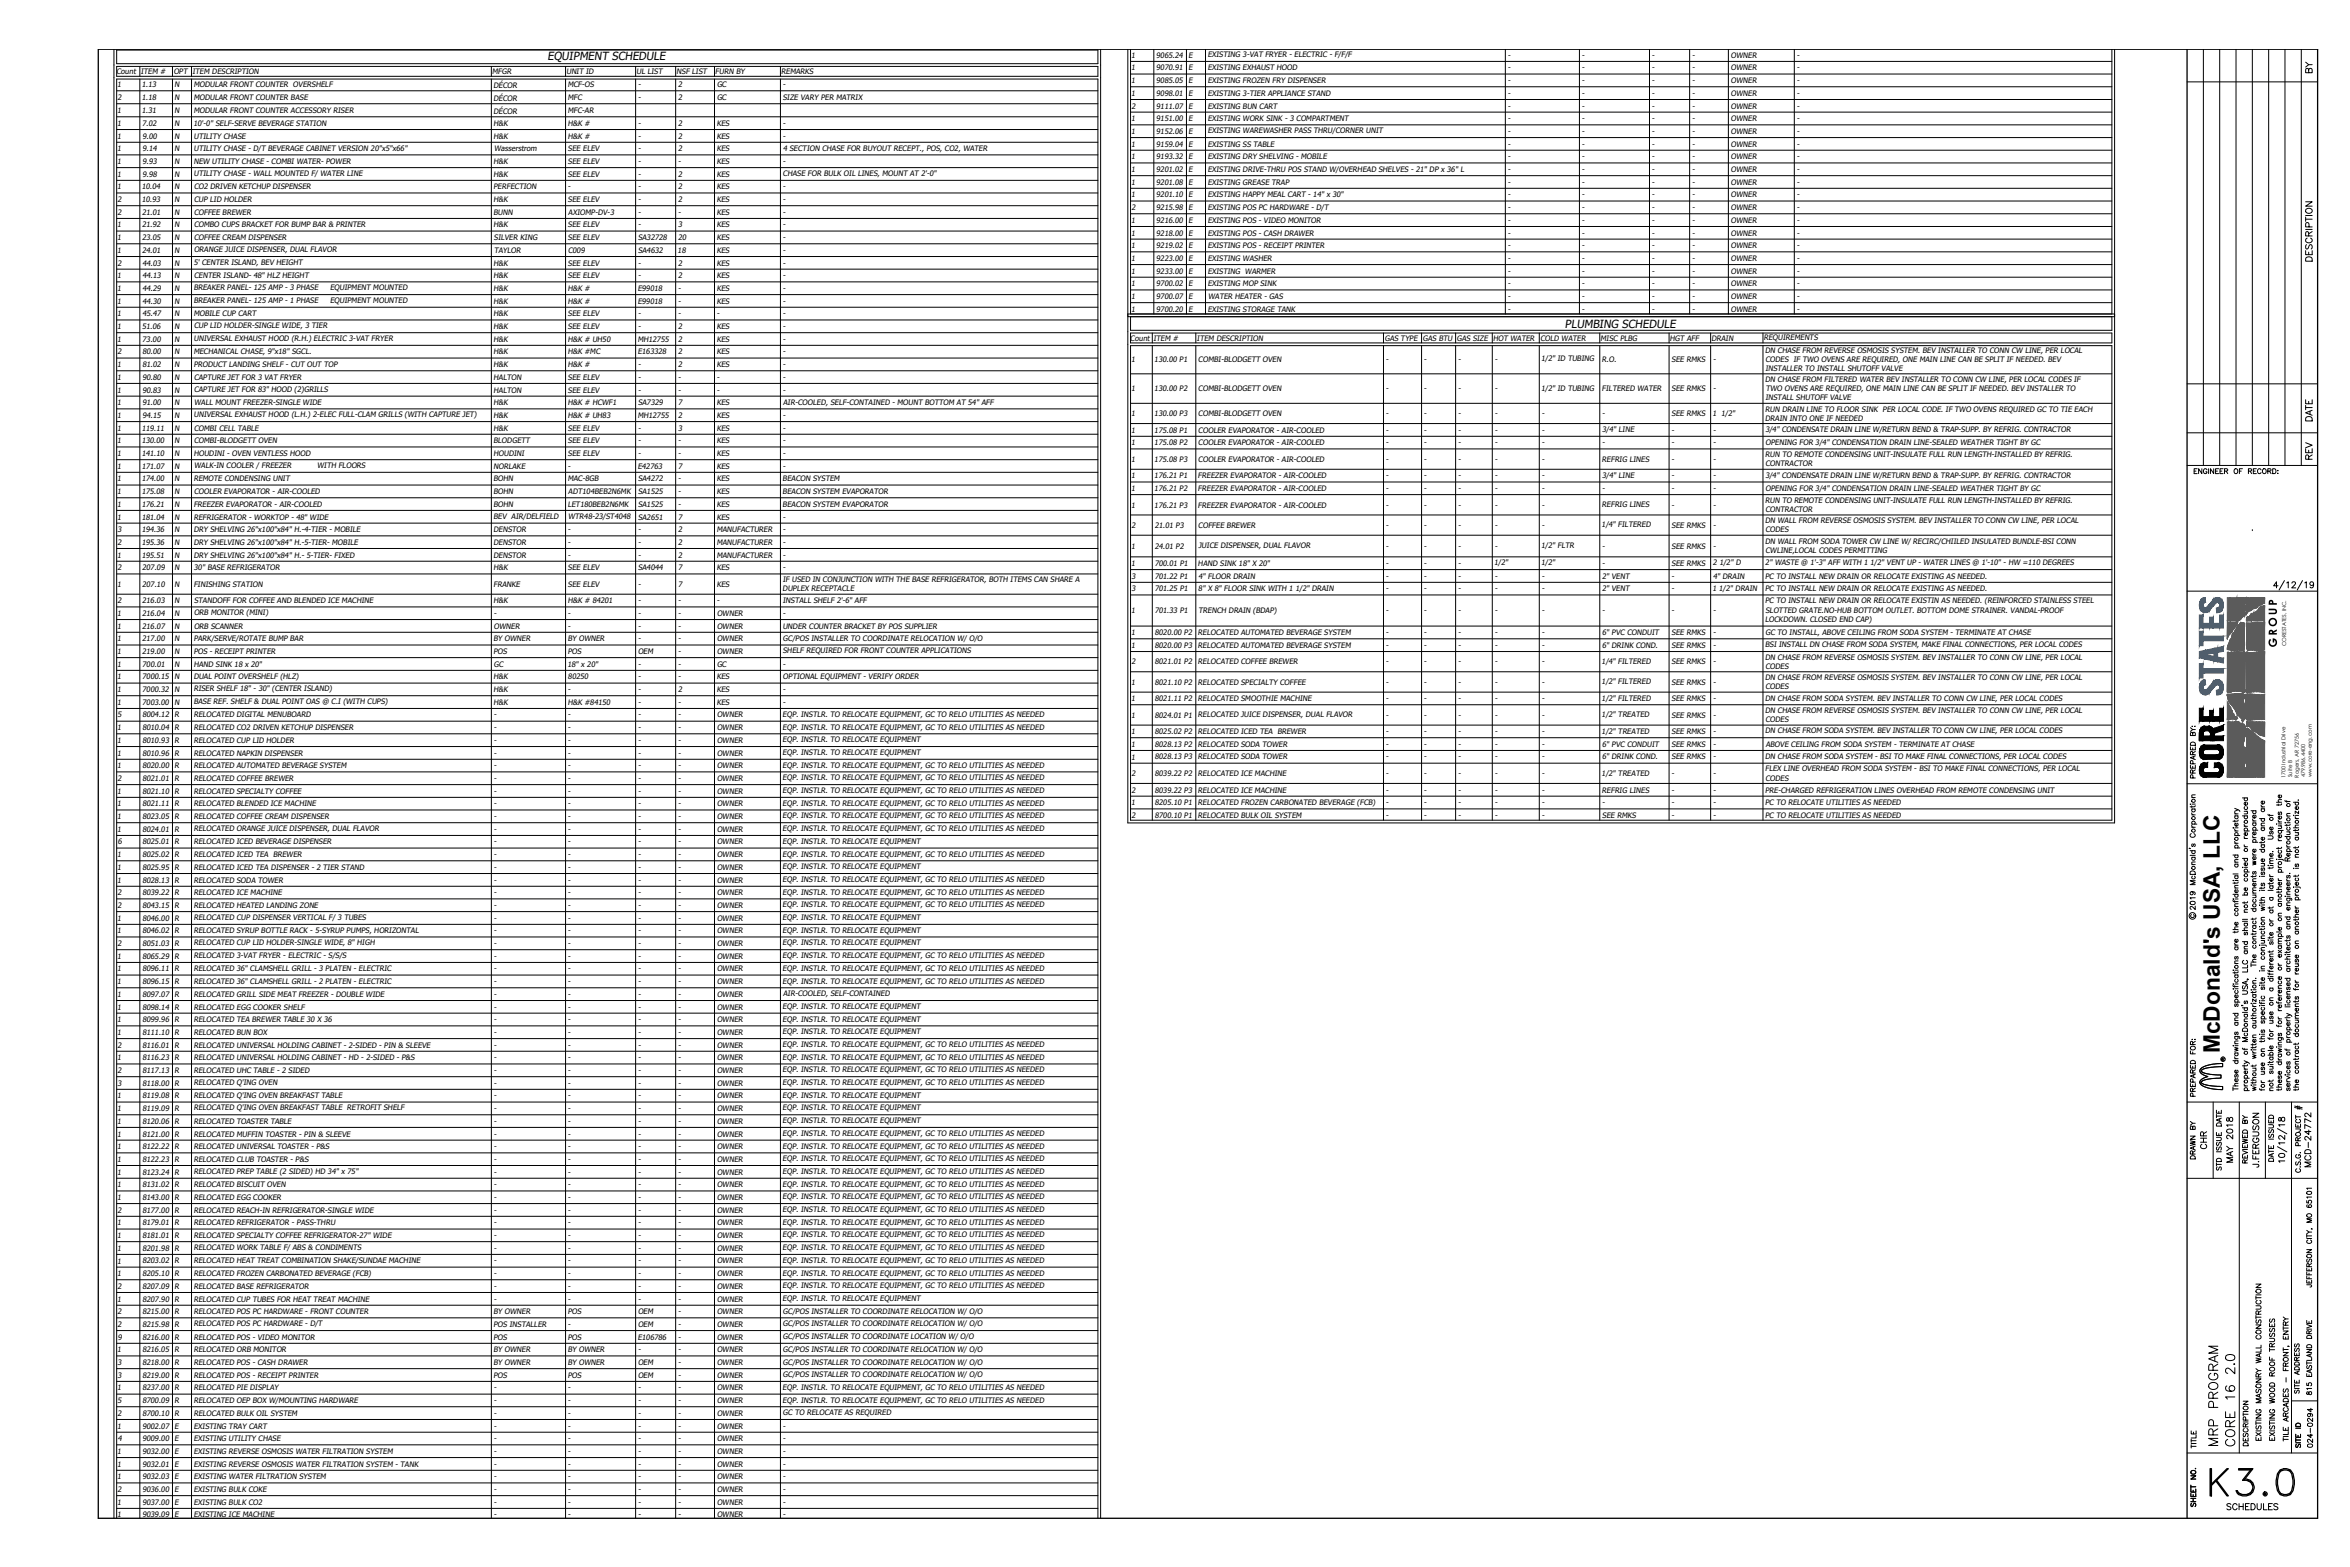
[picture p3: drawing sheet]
<svg xmlns="http://www.w3.org/2000/svg" width="914mm" height="610mm" viewBox="0 0 914 610" stroke-linecap="round" stroke-linejoin="round" font-family="sans-serif">
<defs><g id="words">
<text font-size="15.9" x="859" y="583.1">K3.0</text>
<text font-size="8.9" x="863.7" y="409.8" transform="rotate(-90 863.7 409.8)">McDonald's USA, LLC</text>
<g font-size="7.1">
<text x="864.3" y="563.4" transform="rotate(-90 864.3 563.4)">MRP PROGRAM</text>
<text x="870.7" y="563.7" transform="rotate(-90 870.7 563.7)">CORE 16 2.0</text>
</g>
<g font-size="5.7">
<text x="901" y="29.6" transform="rotate(-90 901 29.6)">BY</text>
<text x="901" y="103" transform="rotate(-90 901 103)">DESCRIPTION</text>
<text x="901" y="165.1" transform="rotate(-90 901 165.1)">DATE</text>
<text x="901" y="179.9" transform="rotate(-90 901 179.9)">REV</text>
<text x="869.9" y="453.3" transform="rotate(-90 869.9 453.3)">MAY 2018</text>
<text x="880.2" y="455.4" transform="rotate(-90 880.2 455.4)">J.FERGUSON</text>
</g>
<g font-size="5.3">
<text x="859.7" y="448" transform="rotate(-90 859.7 448)">CHR</text>
<text x="855.5" y="452.3" transform="rotate(-90 855.5 452.3)">DRAWN BY</text>
<text x="900.3" y="455.1" transform="rotate(-90 900.3 455.1)">MCD-24772</text>
<text x="901" y="543.6" transform="rotate(-90 901 543.6)">815 EASTLAND DRIVE JEFFERSON CITY, MO 65101</text>
<text x="865.7" y="588.4">SCHEDULES</text>
</g>
<g font-size="4.9">
<text x="875.6" y="453.7" transform="rotate(-90 875.6 453.7)">REVIEWED BY</text>
<text x="885.8" y="453" transform="rotate(-90 885.8 453)">DATE ISSUED</text>
<text x="895.7" y="543.3" transform="rotate(-90 895.7 543.3)">SITE ADDRESS</text>
<text x="875.9" y="563.7" transform="rotate(-90 875.9 563.7)">DESCRIPTION</text>
<text x="880.9" y="561.6" transform="rotate(-90 880.9 561.6)">EXISTING MASONRY WALL CONSTRUCTION</text>
<text x="886.2" y="561.6" transform="rotate(-90 886.2 561.6)">EXISTING WOOD ROOF TRUSSES</text>
<text x="901" y="564.4" transform="rotate(-90 901 564.4)">024-0294</text>
<text x="855.5" y="587.4" transform="rotate(-90 855.5 587.4)">SHEET NO.</text>
</g>
<g font-size="4.4">
<text x="213" y="23.3">EQUIPMENT SCHEDULE</text>
<text x="608.9" y="127.4">PLUMBING SCHEDULE</text>
<text x="885.9" y="251.9" transform="rotate(-90 885.9 251.9)">GROUP</text>
</g>
<text font-size="4" x="851.6" y="358.1">c</text>
<text font-size="3.5" x="863.6" y="413.8">R</text>
<g font-size="2.9">
<text x="440.1" y="22.5">1</text>
<text x="449.9" y="22.5">9065.24</text>
<text x="462.5" y="22.5">E</text>
<text x="469.9" y="22.3">EXISTING 3-VAT FRYER - ELECTRIC - F/F/F</text>
<text x="586.7" y="22.5">-</text>
<text x="615.5" y="22.5">-</text>
<text x="642.8" y="22.5">-</text>
<text x="658.4" y="22.5">-</text>
<text x="673.5" y="22.5">OWNER</text>
<text x="699.1" y="22.5">-</text>
<text x="45.3" y="28.8">Count</text>
<text x="54.8" y="28.8">ITEM #</text>
<text x="67.6" y="28.8">OPT</text>
<text x="74.9" y="28.8">ITEM DESCRIPTION</text>
<text x="191.5" y="28.8">MFGR</text>
<text x="220.4" y="28.8">UNIT ID</text>
<text x="247.7" y="28.8">UL LIST</text>
<text x="263.2" y="28.8">NSF LIST</text>
<text x="278.3" y="28.8">FURN BY</text>
<text x="304" y="28.8">REMARKS</text>
<text x="440.1" y="27.4">1</text>
<text x="449.9" y="27.4">9070.91</text>
<text x="462.5" y="27.4">E</text>
<text x="469.9" y="27.4">EXISTING EXHAUST HOOD</text>
<text x="586.7" y="27.4">-</text>
<text x="615.5" y="27.4">-</text>
<text x="642.8" y="27.4">-</text>
<text x="658.4" y="27.4">-</text>
<text x="673.5" y="27.4">OWNER</text>
<text x="699.1" y="27.4">-</text>
<text x="45.6" y="33.8">1</text>
<text x="55.1" y="33.8">1.13</text>
<text x="68" y="33.8">N</text>
<text x="75.4" y="33.8">MODULAR FRONT COUNTER OVERSHELF</text>
<text x="192" y="34.2">DÉCOR</text>
<text x="220.9" y="33.8">MCF-OS</text>
<text x="248.3" y="33.8">-</text>
<text x="263.8" y="33.8">2</text>
<text x="279" y="33.8">GC</text>
<text x="304.6" y="33.8">-</text>
<text x="440.1" y="32.4">1</text>
<text x="449.9" y="32.4">9085.05</text>
<text x="462.5" y="32.4">E</text>
<text x="469.9" y="32.4">EXISTING FROZEN FRY DISPENSER</text>
<text x="586.7" y="32.4">-</text>
<text x="615.5" y="32.4">-</text>
<text x="642.8" y="32.4">-</text>
<text x="658.4" y="32.4">-</text>
<text x="673.5" y="32.4">OWNER</text>
<text x="699.1" y="32.4">-</text>
<text x="45.8" y="38.9">2</text>
<text x="55.1" y="38.9">1.18</text>
<text x="68" y="38.9">N</text>
<text x="75.4" y="38.9">MODULAR FRONT COUNTER BASE</text>
<text x="192" y="39.3">DÉCOR</text>
<text x="220.9" y="38.9">MFC</text>
<text x="248.3" y="38.9">-</text>
<text x="263.8" y="38.9">2</text>
<text x="279" y="38.9">GC</text>
<text x="304.6" y="38.9">SIZE VARY PER MATRIX</text>
<text x="440.1" y="37.3">1</text>
<text x="449.9" y="37.3">9098.01</text>
<text x="462.5" y="37.3">E</text>
<text x="469.9" y="37.3">EXISTING 3-TIER APPLIANCE STAND</text>
<text x="586.7" y="37.3">-</text>
<text x="615.5" y="37.3">-</text>
<text x="642.8" y="37.3">-</text>
<text x="658.4" y="37.3">-</text>
<text x="673.5" y="37.3">OWNER</text>
<text x="699.1" y="37.3">-</text>
<text x="45.6" y="44">1</text>
<text x="55.1" y="44">1.31</text>
<text x="68" y="44">N</text>
<text x="75.4" y="44">MODULAR FRONT COUNTER ACCESSORY RISER</text>
<text x="192" y="44.3">DÉCOR</text>
<text x="220.9" y="44">MFC-AR</text>
<text x="440.1" y="47.2">1</text>
<text x="440.3" y="42.3">2</text>
<text x="449.9" y="42.2">9111.07</text>
<text x="449.9" y="47.2">9151.00</text>
<text x="462.5" y="42.2">E</text>
<text x="462.5" y="47.2">E</text>
<text x="469.9" y="42.2">EXISTING BUN CART</text>
<text x="469.9" y="47.2">EXISTING WORK SINK - 3 COMPARTMENT</text>
<text x="586.7" y="42.2">-</text>
<text x="586.7" y="47.2">-</text>
<text x="615.5" y="42.2">-</text>
<text x="615.5" y="47.2">-</text>
<text x="642.8" y="42.2">-</text>
<text x="642.8" y="47.2">-</text>
<text x="658.4" y="42.2">-</text>
<text x="658.4" y="47.2">-</text>
<text x="673.5" y="42.2">OWNER</text>
<text x="673.5" y="47.2">OWNER</text>
<text x="699.1" y="42.2">-</text>
<text x="699.1" y="47.2">-</text>
<text x="45.6" y="49">1</text>
<text x="45.6" y="53.9">1</text>
<text x="55.3" y="49">7.02</text>
<text x="55.4" y="53.9">9.00</text>
<text x="68" y="49">N</text>
<text x="68" y="53.9">N</text>
<text x="75.3" y="49">10'-0&quot; SELF-SERVE BEVERAGE STATION</text>
<text x="75.4" y="53.9">UTILITY CHASE</text>
<text x="192" y="49">H&amp;K</text>
<text x="192" y="53.9">H&amp;K</text>
<text x="220.9" y="49">H&amp;K #</text>
<text x="220.9" y="53.9">H&amp;K #</text>
<text x="248.3" y="49">-</text>
<text x="248.3" y="53.9">-</text>
<text x="263.8" y="49">2</text>
<text x="263.8" y="53.9">2</text>
<text x="278.9" y="49">KES</text>
<text x="278.9" y="53.9">KES</text>
<text x="304.6" y="49">-</text>
<text x="304.6" y="53.9">-</text>
<text x="440.1" y="52.1">1</text>
<text x="449.9" y="52.1">9152.06</text>
<text x="462.5" y="52.1">E</text>
<text x="469.9" y="51.9">EXISTING WAREWASHER PASS THRU/CORNER UNIT</text>
<text x="586.7" y="52.1">-</text>
<text x="615.5" y="52.1">-</text>
<text x="642.8" y="52.1">-</text>
<text x="658.4" y="52.1">-</text>
<text x="673.5" y="52.1">OWNER</text>
<text x="699.1" y="52.1">-</text>
<text x="45.6" y="58.9">1</text>
<text x="55.4" y="58.9">9.14</text>
<text x="68" y="58.9">N</text>
<text x="75.4" y="58.7">UTILITY CHASE - D/T BEVERAGE CABINET VERSION 20&quot;x5&quot;x66&quot;</text>
<text x="192.2" y="58.8">Wasserstrom</text>
<text x="221" y="58.9">SEE ELEV</text>
<text x="248.3" y="58.9">-</text>
<text x="263.8" y="58.9">2</text>
<text x="278.9" y="58.9">KES</text>
<text x="304.7" y="58.6">4 SECTION CHASE FOR BUYOUT RECEPT., POS, CO2, WATER</text>
<text x="440.1" y="57">1</text>
<text x="449.9" y="57">9159.04</text>
<text x="462.5" y="57">E</text>
<text x="469.9" y="57">EXISTING SS TABLE</text>
<text x="586.7" y="57">-</text>
<text x="615.5" y="57">-</text>
<text x="642.8" y="57">-</text>
<text x="658.4" y="57">-</text>
<text x="673.5" y="57">OWNER</text>
<text x="699.1" y="57">-</text>
<text x="45.6" y="63.8">1</text>
<text x="55.4" y="63.8">9.93</text>
<text x="68" y="63.8">N</text>
<text x="75.4" y="63.8">NEW UTILITY CHASE - COMBI WATER- POWER</text>
<text x="192" y="63.8">H&amp;K</text>
<text x="221" y="63.8">SEE ELEV</text>
<text x="248.3" y="63.8">-</text>
<text x="263.8" y="63.8">-</text>
<text x="278.9" y="63.8">KES</text>
<text x="304.6" y="63.8">-</text>
<text x="440.1" y="62">1</text>
<text x="449.9" y="62">9193.32</text>
<text x="462.5" y="62">E</text>
<text x="469.9" y="62">EXISTING DRY SHELVING - MOBILE</text>
<text x="586.7" y="62">-</text>
<text x="615.5" y="62">-</text>
<text x="642.8" y="62">-</text>
<text x="658.4" y="62">-</text>
<text x="673.5" y="62">OWNER</text>
<text x="699.1" y="62">-</text>
<text x="45.6" y="68.7">1</text>
<text x="55.4" y="68.7">9.98</text>
<text x="68" y="68.7">N</text>
<text x="75.4" y="68.6">UTILITY CHASE - WALL MOUNTED F/ WATER LINE</text>
<text x="192" y="68.7">H&amp;K</text>
<text x="221" y="68.7">SEE ELEV</text>
<text x="248.3" y="68.7">-</text>
<text x="263.8" y="68.8">2</text>
<text x="278.9" y="68.7">KES</text>
<text x="304.6" y="68.5">CHASE FOR BULK OIL LINES, MOUNT AT 2'-0&quot;</text>
<text x="440.1" y="66.9">1</text>
<text x="440.1" y="71.9">1</text>
<text x="449.9" y="66.9">9201.02</text>
<text x="449.9" y="71.9">9201.08</text>
<text x="462.5" y="66.9">E</text>
<text x="462.5" y="71.9">E</text>
<text x="469.9" y="66.7">EXISTING DRIVE-THRU POS STAND W/OVERHEAD SHELVES - 21&quot; DP x 36&quot; L</text>
<text x="469.9" y="71.9">EXISTING GREASE TRAP</text>
<text x="586.7" y="66.9">-</text>
<text x="586.7" y="71.9">-</text>
<text x="615.5" y="66.9">-</text>
<text x="615.5" y="71.9">-</text>
<text x="642.8" y="66.9">-</text>
<text x="642.8" y="71.9">-</text>
<text x="658.4" y="66.9">-</text>
<text x="658.4" y="71.9">-</text>
<text x="673.5" y="66.9">OWNER</text>
<text x="673.5" y="71.9">OWNER</text>
<text x="699.1" y="66.9">-</text>
<text x="699.1" y="71.9">-</text>
<text x="45.6" y="73.7">1</text>
<text x="55.1" y="73.7">10.04</text>
<text x="68" y="73.7">N</text>
<text x="75.5" y="73.7">CO2 DRIVEN KETCHUP DISPENSER</text>
<text x="192" y="73.7">PERFECTION</text>
<text x="221" y="73.7">-</text>
<text x="248.3" y="73.7">-</text>
<text x="263.8" y="73.7">2</text>
<text x="278.9" y="73.7">KES</text>
<text x="304.6" y="73.7">-</text>
<text x="440.1" y="76.8">1</text>
<text x="449.9" y="76.8">9201.10</text>
<text x="462.5" y="76.8">E</text>
<text x="469.9" y="76.8">EXISTING HAPPY MEAL CART - 14&quot; x 30&quot;</text>
<text x="586.7" y="76.8">-</text>
<text x="615.5" y="76.8">-</text>
<text x="642.8" y="76.8">-</text>
<text x="658.4" y="76.8">-</text>
<text x="673.5" y="76.8">OWNER</text>
<text x="699.1" y="76.8">-</text>
<text x="45.8" y="78.6">2</text>
<text x="45.8" y="83.6">2</text>
<text x="55.1" y="78.6">10.93</text>
<text x="55.3" y="83.5">21.01</text>
<text x="68" y="78.6">N</text>
<text x="68" y="83.5">N</text>
<text x="75.5" y="78.6">CUP LID HOLDER</text>
<text x="75.5" y="83.5">COFFEE BREWER</text>
<text x="192" y="78.6">H&amp;K</text>
<text x="192" y="83.5">BUNN</text>
<text x="221" y="78.6">SEE ELEV</text>
<text x="221.1" y="83.5">AXIOMP-DV-3</text>
<text x="248.3" y="78.6">-</text>
<text x="248.3" y="83.5">-</text>
<text x="263.8" y="78.6">2</text>
<text x="263.8" y="83.5">-</text>
<text x="278.9" y="78.6">KES</text>
<text x="278.9" y="83.5">KES</text>
<text x="304.6" y="78.6">-</text>
<text x="304.6" y="83.5">-</text>
<text x="440.3" y="81.8">2</text>
<text x="449.9" y="81.8">9215.98</text>
<text x="462.5" y="81.8">E</text>
<text x="469.9" y="81.5">EXISTING POS PC HARDWARE - D/T</text>
<text x="586.7" y="81.8">-</text>
<text x="615.5" y="81.8">-</text>
<text x="642.8" y="81.8">-</text>
<text x="658.4" y="81.8">-</text>
<text x="673.5" y="81.8">OWNER</text>
<text x="699.1" y="81.8">-</text>
<text x="45.6" y="88.5">1</text>
<text x="55.3" y="88.5">21.92</text>
<text x="68" y="88.5">N</text>
<text x="75.5" y="88.5">COMBO CUPS BRACKET FOR BUMP BAR &amp; PRINTER</text>
<text x="192" y="88.5">H&amp;K</text>
<text x="221" y="88.5">SEE ELEV</text>
<text x="248.3" y="88.5">-</text>
<text x="263.8" y="88.5">3</text>
<text x="278.9" y="88.5">KES</text>
<text x="304.6" y="88.5">-</text>
<text x="440.1" y="86.7">1</text>
<text x="449.9" y="86.7">9216.00</text>
<text x="462.5" y="86.7">E</text>
<text x="469.9" y="86.7">EXISTING POS - VIDEO MONITOR</text>
<text x="586.7" y="86.7">-</text>
<text x="615.5" y="86.7">-</text>
<text x="642.8" y="86.7">-</text>
<text x="658.4" y="86.7">-</text>
<text x="673.5" y="86.7">OWNER</text>
<text x="699.1" y="86.7">-</text>
<text x="45.6" y="93.4">1</text>
<text x="55.3" y="93.4">23.05</text>
<text x="68" y="93.4">N</text>
<text x="75.5" y="93.4">COFFEE CREAM DISPENSER</text>
<text x="192.2" y="93.4">SILVER KING</text>
<text x="221" y="93.4">SEE ELEV</text>
<text x="248.3" y="93.4">SA32728</text>
<text x="263.8" y="93.4">20</text>
<text x="278.9" y="93.4">KES</text>
<text x="304.6" y="93.4">-</text>
<text x="440.1" y="91.6">1</text>
<text x="449.9" y="91.6">9218.00</text>
<text x="462.5" y="91.6">E</text>
<text x="469.9" y="91.6">EXISTING POS - CASH DRAWER</text>
<text x="586.7" y="91.6">-</text>
<text x="615.5" y="91.6">-</text>
<text x="642.8" y="91.6">-</text>
<text x="658.4" y="91.6">-</text>
<text x="673.5" y="91.6">OWNER</text>
<text x="699.1" y="91.6">-</text>
<text x="45.6" y="98.4">1</text>
<text x="55.3" y="98.4">24.01</text>
<text x="68" y="98.4">N</text>
<text x="75.5" y="98.1">ORANGE JUICE DISPENSER, DUAL FLAVOR</text>
<text x="192.2" y="98.4">TAYLOR</text>
<text x="221" y="98.4">C009</text>
<text x="248.3" y="98.4">SA4632</text>
<text x="263.7" y="98.4">18</text>
<text x="278.9" y="98.4">KES</text>
<text x="304.6" y="98.4">-</text>
<text x="440.1" y="96.6">1</text>
<text x="440.1" y="101.5">1</text>
<text x="449.9" y="96.6">9219.02</text>
<text x="449.9" y="101.5">9223.00</text>
<text x="462.5" y="96.6">E</text>
<text x="462.5" y="101.5">E</text>
<text x="469.9" y="96.6">EXISTING POS - RECEIPT PRINTER</text>
<text x="469.9" y="101.5">EXISTING WASHER</text>
<text x="586.7" y="96.6">-</text>
<text x="586.7" y="101.5">-</text>
<text x="615.5" y="96.6">-</text>
<text x="615.5" y="101.5">-</text>
<text x="642.8" y="96.6">-</text>
<text x="642.8" y="101.5">-</text>
<text x="658.4" y="96.6">-</text>
<text x="658.4" y="101.5">-</text>
<text x="673.5" y="96.6">OWNER</text>
<text x="673.5" y="101.5">OWNER</text>
<text x="699.1" y="96.6">-</text>
<text x="699.1" y="101.5">-</text>
<text x="45.8" y="103.3">2</text>
<text x="55.4" y="103.3">44.03</text>
<text x="68" y="103.3">N</text>
<text x="75.4" y="103.1">5' CENTER ISLAND, BEV HEIGHT</text>
<text x="192" y="103.3">H&amp;K</text>
<text x="221" y="103.3">SEE ELEV</text>
<text x="248.3" y="103.3">-</text>
<text x="263.8" y="103.3">2</text>
<text x="278.9" y="103.3">KES</text>
<text x="304.6" y="103.3">-</text>
<text x="440.1" y="106.4">1</text>
<text x="449.9" y="106.4">9233.00</text>
<text x="462.5" y="106.4">E</text>
<text x="469.9" y="106.4">EXISTING WARMER</text>
<text x="586.7" y="106.4">-</text>
<text x="615.5" y="106.4">-</text>
<text x="642.8" y="106.4">-</text>
<text x="658.4" y="106.4">-</text>
<text x="673.5" y="106.4">OWNER</text>
<text x="699.1" y="106.4">-</text>
<text x="45.6" y="108.3">1</text>
<text x="45.6" y="113.2">1</text>
<text x="55.4" y="108.3">44.13</text>
<text x="55.4" y="113.2">44.29</text>
<text x="68" y="108.3">N</text>
<text x="68" y="113.2">N</text>
<text x="75.4" y="112.9">BREAKER PANEL- 125 AMP - 3 PHASE</text>
<text x="75.5" y="108.3">CENTER ISLAND- 48&quot; HLZ HEIGHT</text>
<text x="128.4" y="112.9">EQUIPMENT MOUNTED</text>
<text x="192" y="108.3">H&amp;K</text>
<text x="192" y="113.2">H&amp;K</text>
<text x="220.9" y="113.2">H&amp;K #</text>
<text x="221" y="108.3">SEE ELEV</text>
<text x="248.1" y="113.2">E99018</text>
<text x="248.3" y="108.3">-</text>
<text x="263.8" y="108.3">2</text>
<text x="263.8" y="113.2">-</text>
<text x="278.9" y="108.3">KES</text>
<text x="278.9" y="113.2">KES</text>
<text x="304.6" y="108.3">-</text>
<text x="304.6" y="113.2">-</text>
<text x="440.1" y="111.4">1</text>
<text x="449.9" y="111.4">9700.02</text>
<text x="462.5" y="111.4">E</text>
<text x="469.9" y="111.4">EXISTING MOP SINK</text>
<text x="586.7" y="111.4">-</text>
<text x="615.5" y="111.4">-</text>
<text x="642.8" y="111.4">-</text>
<text x="658.4" y="111.4">-</text>
<text x="673.5" y="111.4">OWNER</text>
<text x="699.1" y="111.4">-</text>
<text x="45.6" y="118.1">1</text>
<text x="55.4" y="118.1">44.30</text>
<text x="68" y="118.1">N</text>
<text x="75.4" y="117.9">BREAKER PANEL- 125 AMP - 1 PHASE</text>
<text x="128.4" y="117.9">EQUIPMENT MOUNTED</text>
<text x="192" y="118.1">H&amp;K</text>
<text x="220.9" y="118.1">H&amp;K #</text>
<text x="248.1" y="118.1">E99018</text>
<text x="263.8" y="118.1">-</text>
<text x="278.9" y="118.1">KES</text>
<text x="304.6" y="118.1">-</text>
<text x="440.1" y="116.3">1</text>
<text x="449.9" y="116.3">9700.07</text>
<text x="462.5" y="116.3">E</text>
<text x="470.1" y="116.3">WATER HEATER - GAS</text>
<text x="586.7" y="116.3">-</text>
<text x="615.5" y="116.3">-</text>
<text x="642.8" y="116.3">-</text>
<text x="658.4" y="116.3">-</text>
<text x="673.5" y="116.3">OWNER</text>
<text x="699.1" y="116.3">-</text>
<text x="45.6" y="123.1">1</text>
<text x="55.4" y="123">45.47</text>
<text x="68" y="123.1">N</text>
<text x="75.4" y="123.1">MOBILE CUP CART</text>
<text x="192" y="123.1">H&amp;K</text>
<text x="221" y="123.1">SEE ELEV</text>
<text x="248.3" y="123.1">-</text>
<text x="263.8" y="123.1">-</text>
<text x="278.9" y="123.1">-</text>
<text x="304.6" y="123.1">-</text>
<text x="440.1" y="121.3">1</text>
<text x="449.9" y="121.3">9700.20</text>
<text x="462.5" y="121.3">E</text>
<text x="469.9" y="121.3">EXISTING STORAGE TANK</text>
<text x="586.7" y="121.3">-</text>
<text x="615.5" y="121.3">-</text>
<text x="642.8" y="121.3">-</text>
<text x="658.4" y="121.3">-</text>
<text x="673.5" y="121.3">OWNER</text>
<text x="699.1" y="121.3">-</text>
<text x="45.6" y="128">1</text>
<text x="55.3" y="128">51.06</text>
<text x="68" y="128">N</text>
<text x="75.5" y="127.8">CUP LID HOLDER-SINGLE WIDE, 3 TIER</text>
<text x="192" y="128">H&amp;K</text>
<text x="221" y="128">SEE ELEV</text>
<text x="248.3" y="128">-</text>
<text x="263.8" y="128">2</text>
<text x="278.9" y="128">KES</text>
<text x="304.6" y="128">-</text>
<text x="45.6" y="132.9">1</text>
<text x="45.8" y="137.9">2</text>
<text x="55.3" y="132.9">73.00</text>
<text x="55.4" y="137.9">80.00</text>
<text x="68" y="132.9">N</text>
<text x="68" y="137.9">N</text>
<text x="75.4" y="137.6">MECHANICAL CHASE, 9&quot;x18&quot; SGCL.</text>
<text x="75.4" y="132.7">UNIVERSAL EXHAUST HOOD (R.H.) ELECTRIC 3-VAT FRYER</text>
<text x="192" y="132.9">H&amp;K</text>
<text x="192" y="137.9">H&amp;K</text>
<text x="220.9" y="132.9">H&amp;K # UH50</text>
<text x="220.9" y="137.9">H&amp;K #MC</text>
<text x="248.1" y="132.9">MH12755</text>
<text x="248.1" y="137.9">E163328</text>
<text x="263.8" y="133">2</text>
<text x="263.8" y="137.9">2</text>
<text x="278.9" y="132.9">KES</text>
<text x="278.9" y="137.9">KES</text>
<text x="304.6" y="132.9">-</text>
<text x="304.6" y="137.9">-</text>
<text x="439.8" y="132.6">Count</text>
<text x="448.8" y="132.6">ITEM #</text>
<text x="465.7" y="132.6">ITEM DESCRIPTION</text>
<text x="538.8" y="132.6">GAS TYPE</text>
<text x="553.6" y="132.6">GAS BTU</text>
<text x="566.8" y="132.6">GAS SIZE</text>
<text x="581" y="132.6">HOT WATER</text>
<text x="599.4" y="132.6">COLD WATER</text>
<text x="622.8" y="132.6">MISC PLBG</text>
<text x="649.8" y="132.6">HGT AFF</text>
<text x="665.9" y="132.6">DRAIN</text>
<text x="686.3" y="132.3">REQUIREMENTS</text>
<text x="686.8" y="137.2">DN CHASE FROM REVERSE OSMOSIS SYSTEM. BEV INSTALLER TO CONN CW LINE, PER LOCAL</text>
<text x="45.6" y="142.8">1</text>
<text x="55.4" y="142.8">81.02</text>
<text x="68" y="142.8">N</text>
<text x="75.4" y="142.8">PRODUCT LANDING SHELF - CUT OUT TOP</text>
<text x="192" y="142.8">H&amp;K</text>
<text x="220.9" y="142.8">H&amp;K #</text>
<text x="248.3" y="142.8">-</text>
<text x="263.8" y="142.8">2</text>
<text x="278.9" y="142.8">KES</text>
<text x="304.6" y="142.8">-</text>
<text x="440.1" y="140.7">1</text>
<text x="449.1" y="140.7">130.00 P1</text>
<text x="466.3" y="140.7">COMBI-BLODGETT OVEN</text>
<text x="539.3" y="140.7">-</text>
<text x="554.1" y="140.7">-</text>
<text x="567.3" y="140.7">-</text>
<text x="581.6" y="140.7">-</text>
<text x="599.7" y="140.6">1/2&quot; ID TUBING</text>
<text x="623.3" y="140.7">R.O.</text>
<text x="650.4" y="140.7">SEE RMKS</text>
<text x="666.6" y="140.7">-</text>
<text x="687" y="140.7">CODES IF TWO OVENS ARE REQUIRED, ONE MAIN LINE CAN BE SPLIT IF NEEDED. BEV</text>
<text x="45.6" y="147.8">1</text>
<text x="55.4" y="147.8">90.80</text>
<text x="68" y="147.8">N</text>
<text x="75.5" y="147.8">CAPTURE JET FOR 3 VAT FRYER</text>
<text x="192" y="147.8">HALTON</text>
<text x="221" y="147.8">SEE ELEV</text>
<text x="248.3" y="147.8">-</text>
<text x="263.8" y="147.8">-</text>
<text x="278.9" y="147.8">-</text>
<text x="304.6" y="147.8">-</text>
<text x="686.8" y="148.6">DN CHASE FROM FILTERED WATER BEV INSTALLER TO CONN CW LINE, PER LOCAL CODES IF</text>
<text x="686.9" y="144.3">INSTALLER TO INSTALL SHUTOFF VALVE</text>
<text x="45.6" y="152.7">1</text>
<text x="55.4" y="152.7">90.83</text>
<text x="68" y="152.7">N</text>
<text x="75.5" y="152.5">CAPTURE JET FOR 83&quot; HOOD (2)GRILLS</text>
<text x="192" y="152.7">HALTON</text>
<text x="221" y="152.7">SEE ELEV</text>
<text x="248.3" y="152.7">-</text>
<text x="263.8" y="152.7">-</text>
<text x="278.9" y="152.7">-</text>
<text x="304.6" y="152.7">-</text>
<text x="440.1" y="152.2">1</text>
<text x="449.1" y="152.2">130.00 P2</text>
<text x="466.3" y="152.2">COMBI-BLODGETT OVEN</text>
<text x="539.3" y="152.2">-</text>
<text x="554.1" y="152.2">-</text>
<text x="567.3" y="152.2">-</text>
<text x="581.6" y="152.2">-</text>
<text x="599.7" y="152">1/2&quot; ID TUBING</text>
<text x="623.3" y="152.2">FILTERED WATER</text>
<text x="650.4" y="152.2">SEE RMKS</text>
<text x="666.6" y="152.2">-</text>
<text x="686.9" y="155.8">INSTALL SHUTOFF VALVE</text>
<text x="687" y="152.2">TWO OVENS ARE REQUIRED, ONE MAIN LINE CAN BE SPLIT IF NEEDED. BEV INSTALLER TO</text>
<text x="45.6" y="157.7">1</text>
<text x="55.4" y="157.6">91.00</text>
<text x="68" y="157.7">N</text>
<text x="75.5" y="157.7">WALL MOUNT FREEZER-SINGLE WIDE</text>
<text x="192" y="157.7">H&amp;K</text>
<text x="220.9" y="157.7">H&amp;K # HCWF1</text>
<text x="248.3" y="157.7">SA7329</text>
<text x="263.8" y="157.7">7</text>
<text x="278.9" y="157.7">KES</text>
<text x="304.7" y="157.4">AIR-COOLED, SELF-CONTAINED - MOUNT BOTTOM AT 54&quot; AFF</text>
<text x="440.1" y="161.9">1</text>
<text x="449.1" y="161.9">130.00 P3</text>
<text x="466.3" y="161.9">COMBI-BLODGETT OVEN</text>
<text x="539.3" y="161.9">-</text>
<text x="554.1" y="161.9">-</text>
<text x="567.3" y="161.9">-</text>
<text x="581.6" y="161.9">-</text>
<text x="599.9" y="161.9">-</text>
<text x="623.4" y="161.9">-</text>
<text x="650.4" y="161.9">SEE RMKS</text>
<text x="666.3" y="161.7">1 1/2&quot;</text>
<text x="686.8" y="160.1">RUN DRAIN LINE TO FLOOR SINK PER LOCAL CODE. IF TWO OVENS REQUIRED GC TO TIE EACH</text>
<text x="45.6" y="162.6">1</text>
<text x="45.6" y="167.5">1</text>
<text x="55.1" y="167.5">119.11</text>
<text x="55.4" y="162.6">94.15</text>
<text x="68" y="162.6">N</text>
<text x="68" y="167.5">N</text>
<text x="75.4" y="162.3">UNIVERSAL EXHAUST HOOD (L.H.) 2-ELEC FULL-CLAM GRILLS (WITH CAPTURE JET)</text>
<text x="75.5" y="167.5">COMBI CELL TABLE</text>
<text x="192" y="162.6">H&amp;K</text>
<text x="192" y="167.5">H&amp;K</text>
<text x="220.9" y="162.6">H&amp;K # UH83</text>
<text x="221" y="167.5">SEE ELEV</text>
<text x="248.1" y="162.6">MH12755</text>
<text x="248.3" y="167.5">-</text>
<text x="263.8" y="162.6">2</text>
<text x="263.8" y="167.5">3</text>
<text x="278.9" y="162.6">KES</text>
<text x="278.9" y="167.5">KES</text>
<text x="304.6" y="162.6">-</text>
<text x="304.6" y="167.5">-</text>
<text x="686.8" y="163.7">DRAIN INTO ONE IF NEEDED</text>
<text x="45.6" y="172.5">1</text>
<text x="55.1" y="172.5">130.00</text>
<text x="68" y="172.5">N</text>
<text x="75.5" y="172.5">COMBI-BLODGETT OVEN</text>
<text x="192" y="172.5">BLODGETT</text>
<text x="221" y="172.5">SEE ELEV</text>
<text x="248.3" y="172.5">-</text>
<text x="263.8" y="172.5">-</text>
<text x="278.9" y="172.5">KES</text>
<text x="304.6" y="172.5">-</text>
<text x="440.1" y="168.3">1</text>
<text x="440.1" y="173.2">1</text>
<text x="449.1" y="168.3">175.08 P1</text>
<text x="449.1" y="173.2">175.08 P2</text>
<text x="466.3" y="168.3">COOLER EVAPORATOR - AIR-COOLED</text>
<text x="466.3" y="173.2">COOLER EVAPORATOR - AIR-COOLED</text>
<text x="539.3" y="168.3">-</text>
<text x="539.3" y="173.2">-</text>
<text x="554.1" y="168.3">-</text>
<text x="554.1" y="173.2">-</text>
<text x="567.3" y="168.3">-</text>
<text x="567.3" y="173.2">-</text>
<text x="581.6" y="168.3">-</text>
<text x="581.6" y="173.2">-</text>
<text x="599.9" y="168.3">-</text>
<text x="599.9" y="173.2">-</text>
<text x="623.4" y="168.1">3/4&quot; LINE</text>
<text x="623.4" y="173.2">-</text>
<text x="650.4" y="168.3">-</text>
<text x="650.4" y="173.2">-</text>
<text x="666.6" y="168.3">-</text>
<text x="666.6" y="173.2">-</text>
<text x="686.9" y="168.1">3/4&quot; CONDENSATE DRAIN LINE W/RETURN BEND &amp; TRAP-SUPP. BY REFRIG. CONTRACTOR</text>
<text x="687" y="173.1">OPENING FOR 3/4&quot; CONDENSATION DRAIN LINE-SEALED WEATHER TIGHT BY GC</text>
<text x="45.6" y="177.4">1</text>
<text x="55.1" y="177.4">141.10</text>
<text x="68" y="177.4">N</text>
<text x="75.4" y="177.4">HOUDINI - OVEN VENTLESS HOOD</text>
<text x="192" y="177.4">HOUDINI</text>
<text x="221" y="177.4">SEE ELEV</text>
<text x="248.3" y="177.4">-</text>
<text x="263.8" y="177.4">-</text>
<text x="278.9" y="177.4">KES</text>
<text x="304.6" y="177.4">-</text>
<text x="440.1" y="179.7">1</text>
<text x="449.1" y="179.7">175.08 P3</text>
<text x="466.3" y="179.7">COOLER EVAPORATOR - AIR-COOLED</text>
<text x="539.3" y="179.7">-</text>
<text x="554.1" y="179.7">-</text>
<text x="567.3" y="179.7">-</text>
<text x="581.6" y="179.7">-</text>
<text x="599.9" y="179.7">-</text>
<text x="623.3" y="179.7">REFRIG LINES</text>
<text x="650.4" y="179.7">-</text>
<text x="666.6" y="179.7">-</text>
<text x="686.8" y="177.9">RUN TO REMOTE CONDENSING UNIT-INSULATE FULL RUN LENGTH-INSTALLED BY REFRIG.</text>
<text x="45.6" y="182.3">1</text>
<text x="55.1" y="182.3">171.07</text>
<text x="68" y="182.3">N</text>
<text x="75.5" y="182.2">WALK-IN COOLER / FREEZER</text>
<text x="123.4" y="182.2">WITH FLOORS</text>
<text x="192" y="182.3">NORLAKE</text>
<text x="221" y="182.3">-</text>
<text x="248.1" y="182.3">E42763</text>
<text x="263.8" y="182.3">7</text>
<text x="278.9" y="182.3">KES</text>
<text x="304.6" y="182.3">-</text>
<text x="623.4" y="185.9">3/4&quot; LINE</text>
<text x="686.9" y="185.9">3/4&quot; CONDENSATE DRAIN LINE W/RETURN BEND &amp; TRAP-SUPP. BY REFRIG. CONTRACTOR</text>
<text x="687" y="181.5">CONTRACTOR</text>
<text x="45.6" y="187.3">1</text>
<text x="55.1" y="187.3">174.00</text>
<text x="68" y="187.3">N</text>
<text x="75.4" y="187.3">REMOTE CONDENSING UNIT</text>
<text x="192" y="187.3">BOHN</text>
<text x="220.9" y="187.3">MAC-8GB</text>
<text x="248.3" y="187.3">SA4272</text>
<text x="263.8" y="187.3">-</text>
<text x="278.9" y="187.3">KES</text>
<text x="304.5" y="187.3">BEACON SYSTEM</text>
<text x="440.1" y="186.1">1</text>
<text x="440.1" y="191">1</text>
<text x="449.1" y="186.1">176.21 P1</text>
<text x="449.1" y="191">176.21 P2</text>
<text x="466.1" y="186.1">FREEZER EVAPORATOR - AIR-COOLED</text>
<text x="466.1" y="191">FREEZER EVAPORATOR - AIR-COOLED</text>
<text x="539.3" y="186.1">-</text>
<text x="539.3" y="191">-</text>
<text x="554.1" y="186.1">-</text>
<text x="554.1" y="191">-</text>
<text x="567.3" y="186.1">-</text>
<text x="567.3" y="191">-</text>
<text x="581.6" y="186.1">-</text>
<text x="581.6" y="191">-</text>
<text x="599.9" y="186.1">-</text>
<text x="599.9" y="191">-</text>
<text x="623.4" y="191">-</text>
<text x="650.4" y="186.1">-</text>
<text x="650.4" y="191">-</text>
<text x="666.6" y="186.1">-</text>
<text x="666.6" y="191">-</text>
<text x="687" y="190.9">OPENING FOR 3/4&quot; CONDENSATION DRAIN LINE-SEALED WEATHER TIGHT BY GC</text>
<text x="45.6" y="192.2">1</text>
<text x="45.6" y="197.2">1</text>
<text x="55.1" y="192.2">175.08</text>
<text x="55.1" y="197.2">176.21</text>
<text x="68" y="192.2">N</text>
<text x="68" y="197.2">N</text>
<text x="75.4" y="197.2">FREEZER EVAPORATOR - AIR-COOLED</text>
<text x="75.5" y="192.2">COOLER EVAPORATOR - AIR-COOLED</text>
<text x="192" y="192.2">BOHN</text>
<text x="192" y="197.2">BOHN</text>
<text x="220.9" y="197.2">LET180BEB2N6MK</text>
<text x="221.1" y="192.2">ADT104BEB2N6MK</text>
<text x="248.3" y="192.2">SA1525</text>
<text x="248.3" y="197.2">SA1525</text>
<text x="263.8" y="192.2">-</text>
<text x="263.8" y="197.2">-</text>
<text x="278.9" y="192.2">KES</text>
<text x="278.9" y="197.2">KES</text>
<text x="304.5" y="192.2">BEACON SYSTEM EVAPORATOR</text>
<text x="304.5" y="197.2">BEACON SYSTEM EVAPORATOR</text>
<text x="440.1" y="197.5">1</text>
<text x="449.1" y="197.5">176.21 P3</text>
<text x="466.1" y="197.5">FREEZER EVAPORATOR - AIR-COOLED</text>
<text x="539.3" y="197.5">-</text>
<text x="554.1" y="197.5">-</text>
<text x="567.3" y="197.5">-</text>
<text x="581.6" y="197.5">-</text>
<text x="599.9" y="197.5">-</text>
<text x="623.3" y="197.4">REFRIG LINES</text>
<text x="650.4" y="197.5">-</text>
<text x="666.6" y="197.5">-</text>
<text x="686.8" y="195.6">RUN TO REMOTE CONDENSING UNIT-INSULATE FULL RUN LENGTH-INSTALLED BY REFRIG.</text>
<text x="45.6" y="202.1">1</text>
<text x="55.1" y="202.1">181.04</text>
<text x="68" y="202.1">N</text>
<text x="75.4" y="202.1">REFRIGERATOR - WORKTOP - 48&quot; WIDE</text>
<text x="192" y="201.9">BEV AIR/DELFIELD</text>
<text x="221.1" y="201.9">WTR48-23/ST4048</text>
<text x="248.3" y="202.1">SA2651</text>
<text x="263.8" y="202.1">7</text>
<text x="278.9" y="202.1">KES</text>
<text x="304.6" y="202.1">-</text>
<text x="686.8" y="203.6">DN WALL FROM REVERSE OSMOSIS SYSTEM. BEV INSTALLER TO CONN CW LINE, PER LOCAL</text>
<text x="687" y="199.2">CONTRACTOR</text>
<text x="45.8" y="207">3</text>
<text x="55.1" y="207">194.36</text>
<text x="68" y="207">N</text>
<text x="75.4" y="207">DRY SHELVING 26&quot;x100&quot;x84&quot; H.-4-TIER - MOBILE</text>
<text x="192" y="207">DENSTOR</text>
<text x="221" y="207">-</text>
<text x="248.3" y="207">-</text>
<text x="263.8" y="207.1">2</text>
<text x="278.9" y="207">MANUFACTURER</text>
<text x="304.6" y="207">-</text>
<text x="440.3" y="205.4">2</text>
<text x="449.3" y="205.3">21.01 P3</text>
<text x="466.3" y="205.3">COFFEE BREWER</text>
<text x="539.3" y="205.3">-</text>
<text x="554.1" y="205.3">-</text>
<text x="567.3" y="205.3">-</text>
<text x="581.6" y="205.3">-</text>
<text x="599.9" y="205.3">-</text>
<text x="623.2" y="205.2">1/4&quot; FILTERED</text>
<text x="650.4" y="205.3">SEE RMKS</text>
<text x="666.6" y="205.3">-</text>
<text x="687" y="207.1">CODES</text>
<text x="45.8" y="212">2</text>
<text x="55.1" y="212">195.36</text>
<text x="68" y="212">N</text>
<text x="75.4" y="212">DRY SHELVING 26&quot;x100&quot;x84&quot; H.-5-TIER- MOBILE</text>
<text x="192" y="212">DENSTOR</text>
<text x="221" y="212">-</text>
<text x="248.3" y="212">-</text>
<text x="263.8" y="212">2</text>
<text x="278.9" y="212">MANUFACTURER</text>
<text x="304.6" y="212">-</text>
<text x="440.1" y="213.5">1</text>
<text x="449.3" y="213.5">24.01 P2</text>
<text x="466.4" y="213.2">JUICE DISPENSER, DUAL FLAVOR</text>
<text x="539.3" y="213.5">-</text>
<text x="554.1" y="213.5">-</text>
<text x="567.3" y="213.5">-</text>
<text x="581.6" y="213.5">-</text>
<text x="599.7" y="213.3">1/2&quot; FLTR</text>
<text x="623.4" y="213.5">-</text>
<text x="650.4" y="213.5">SEE RMKS</text>
<text x="666.6" y="213.5">-</text>
<text x="686.8" y="211.5">DN WALL FROM SODA TOWER CW LINE W/ RECIRC/CHIILED INSULATED BUNDLE-BSI CONN</text>
<text x="687" y="215.1">CWLINE,LOCAL CODES PERMITTING</text>
<text x="45.6" y="216.9">1</text>
<text x="45.8" y="221.9">2</text>
<text x="55.1" y="216.9">195.51</text>
<text x="55.3" y="221.8">207.09</text>
<text x="68" y="216.9">N</text>
<text x="68" y="221.8">N</text>
<text x="75.4" y="216.9">DRY SHELVING 26&quot;x100&quot;x84&quot; H.- 5-TIER- FIXED</text>
<text x="75.5" y="221.8">30&quot; BASE REFRIGERATOR</text>
<text x="192" y="216.9">DENSTOR</text>
<text x="192" y="221.8">H&amp;K</text>
<text x="221" y="216.9">-</text>
<text x="221" y="221.8">SEE ELEV</text>
<text x="248.3" y="216.9">-</text>
<text x="248.3" y="221.8">SA4044</text>
<text x="263.8" y="216.9">2</text>
<text x="263.8" y="221.8">7</text>
<text x="278.9" y="216.9">MANUFACTURER</text>
<text x="278.9" y="221.8">KES</text>
<text x="304.6" y="216.9">-</text>
<text x="304.6" y="221.8">-</text>
<text x="440.1" y="220.2">1</text>
<text x="449.3" y="220.2">700.01 P1</text>
<text x="466.1" y="220.2">HAND SINK 18&quot; X 20&quot;</text>
<text x="539.3" y="220.2">-</text>
<text x="554.1" y="220.2">-</text>
<text x="567.3" y="220.2">-</text>
<text x="581.4" y="220">1/2&quot;</text>
<text x="599.7" y="220">1/2&quot;</text>
<text x="623.4" y="220.2">-</text>
<text x="650.4" y="220.2">SEE RMKS</text>
<text x="666.5" y="220">2 1/2&quot; D</text>
<text x="686.9" y="220">2&quot; WASTE @ 1'-3&quot; AFF WITH 1 1/2&quot; VENT UP - WATER LINES @ 1'-10&quot; - HW =110 DEGREES</text>
<text x="304.6" y="226.5">IF USED IN CONJUNCTION WITH THE BASE REFRIGERATOR, BOTH ITEMS CAN SHARE A</text>
<text x="440.3" y="225.1">3</text>
<text x="449.3" y="225.1">701.22 P1</text>
<text x="466.3" y="225.1">4&quot; FLOOR DRAIN</text>
<text x="539.3" y="225.1">-</text>
<text x="554.1" y="225.1">-</text>
<text x="567.3" y="225.1">-</text>
<text x="581.6" y="225.1">-</text>
<text x="599.9" y="225.1">-</text>
<text x="623.4" y="225.1">2&quot; VENT</text>
<text x="650.4" y="225.1">-</text>
<text x="666.6" y="225.1">4&quot; DRAIN</text>
<text x="686.8" y="225.1">PC TO INSTALL NEW DRAIN OR RELOCATE EXISTING AS NEEDED.</text>
<text x="45.6" y="228.3">1</text>
<text x="55.3" y="228.3">207.10</text>
<text x="68" y="228.3">N</text>
<text x="75.4" y="228.3">FINISHING STATION</text>
<text x="192" y="228.3">FRANKE</text>
<text x="221" y="228.3">SEE ELEV</text>
<text x="248.3" y="228.3">-</text>
<text x="263.8" y="228.3">7</text>
<text x="278.9" y="228.3">KES</text>
<text x="304.5" y="230.1">DUPLEX RECEPTACLE</text>
<text x="440.3" y="230.1">3</text>
<text x="449.3" y="230.1">701.25 P1</text>
<text x="466.3" y="229.9">8&quot; X 8&quot; FLOOR SINK WITH 1 1/2&quot; DRAIN</text>
<text x="539.3" y="230.1">-</text>
<text x="554.1" y="230.1">-</text>
<text x="567.3" y="230.1">-</text>
<text x="581.6" y="230.1">-</text>
<text x="599.9" y="230.1">-</text>
<text x="623.4" y="230.1">2&quot; VENT</text>
<text x="650.4" y="230.1">-</text>
<text x="666.3" y="229.9">1 1/2&quot; DRAIN</text>
<text x="686.8" y="230.1">PC TO INSTALL NEW DRAIN OR RELOCATE EXISTING AS NEEDED.</text>
<text x="45.6" y="239.6">1</text>
<text x="45.8" y="234.7">2</text>
<text x="55.3" y="234.7">216.03</text>
<text x="55.3" y="239.6">216.04</text>
<text x="68" y="234.7">N</text>
<text x="68" y="239.6">N</text>
<text x="75.5" y="234.7">STANDOFF FOR COFFEE AND BLENDED ICE MACHINE</text>
<text x="75.5" y="239.4">ORB MONITOR (MINI)</text>
<text x="192" y="234.7">H&amp;K</text>
<text x="192.1" y="239.6">-</text>
<text x="220.9" y="234.7">H&amp;K # 84201</text>
<text x="221" y="239.6">-</text>
<text x="248.3" y="234.7">-</text>
<text x="248.3" y="239.6">-</text>
<text x="263.8" y="234.7">-</text>
<text x="263.8" y="239.6">-</text>
<text x="278.9" y="234.7">-</text>
<text x="279" y="239.6">OWNER</text>
<text x="304.6" y="234.7">INSTALL SHELF 2'-6&quot; AFF</text>
<text x="304.6" y="239.6">-</text>
<text x="440.1" y="238.6">1</text>
<text x="449.3" y="238.6">701.33 P1</text>
<text x="466.4" y="238.4">TRENCH DRAIN (BDAP)</text>
<text x="539.3" y="238.6">-</text>
<text x="554.1" y="238.6">-</text>
<text x="567.3" y="238.6">-</text>
<text x="581.6" y="238.6">-</text>
<text x="599.9" y="238.6">-</text>
<text x="623.4" y="238.6">-</text>
<text x="650.4" y="238.6">-</text>
<text x="666.6" y="238.6">-</text>
<text x="686.8" y="234.8">PC TO INSTALL NEW DRAIN OR RELOCATE EXISTIN AS NEEDED. (REINFORCED STAINLESS STEEL</text>
<text x="687" y="238.3">SLOTTED GRATE.NO-HUB BOTTOM OUTLET. BOTTOM DOME STRAINER. VANDAL-PROOF</text>
<text x="45.6" y="244.6">1</text>
<text x="55.3" y="244.6">216.07</text>
<text x="68" y="244.6">N</text>
<text x="75.5" y="244.6">ORB SCANNER</text>
<text x="192.2" y="244.6">OWNER</text>
<text x="221" y="244.6">-</text>
<text x="248.3" y="244.6">-</text>
<text x="263.8" y="244.6">-</text>
<text x="279" y="244.6">OWNER</text>
<text x="304.6" y="244.6">UNDER COUNTER BRACKET BY POS SUPPLIER</text>
<text x="686.8" y="241.9">LOCKDOWN. CLOSED END CAP)</text>
<text x="45.6" y="249.5">1</text>
<text x="55.3" y="249.5">217.00</text>
<text x="68" y="249.5">N</text>
<text x="75.4" y="249.3">PARK/SERVE/ROTATE BUMP BAR</text>
<text x="192" y="249.5">BY OWNER</text>
<text x="220.9" y="249.5">BY OWNER</text>
<text x="248.3" y="249.5">-</text>
<text x="263.8" y="249.5">-</text>
<text x="279" y="249.5">OWNER</text>
<text x="304.6" y="249.3">GC/POS INSTALLER TO COORDINATE RELOCATION W/ O/O</text>
<text x="440.1" y="247.1">1</text>
<text x="449.3" y="247.1">8020.00 P2</text>
<text x="466.1" y="247.1">RELOCATED AUTOMATED BEVERAGE SYSTEM</text>
<text x="539.3" y="247.1">-</text>
<text x="554.1" y="247.1">-</text>
<text x="567.3" y="247.1">-</text>
<text x="581.6" y="247.1">-</text>
<text x="599.9" y="247.1">-</text>
<text x="623.4" y="247.1">6&quot; PVC CONDUIT</text>
<text x="650.4" y="247.1">SEE RMKS</text>
<text x="666.6" y="247.1">-</text>
<text x="686.8" y="251.8">BSI INSTALL DN CHASE FROM SODA SYSTEM, MAKE FINAL CONNECTIONS, PER LOCAL CODES</text>
<text x="687" y="246.9">GC TO INSTALL, ABOVE CEILING FROM SODA SYSTEM - TERMINATE AT CHASE</text>
<text x="45.6" y="254.4">1</text>
<text x="55.3" y="254.4">219.00</text>
<text x="68" y="254.4">N</text>
<text x="75.4" y="254.4">POS - RECEIPT PRINTER</text>
<text x="192" y="254.4">POS</text>
<text x="220.9" y="254.4">POS</text>
<text x="248.3" y="254.4">OEM</text>
<text x="263.8" y="254.4">-</text>
<text x="279" y="254.4">OWNER</text>
<text x="304.6" y="254.2">SHELF REQUIRED FOR FRONT COUNTER APPLICATIONS</text>
<text x="440.1" y="252">1</text>
<text x="449.3" y="252">8020.00 P3</text>
<text x="466.1" y="252">RELOCATED AUTOMATED BEVERAGE SYSTEM</text>
<text x="539.3" y="252">-</text>
<text x="554.1" y="252">-</text>
<text x="567.3" y="252">-</text>
<text x="581.6" y="252">-</text>
<text x="599.9" y="252">-</text>
<text x="623.4" y="252">6&quot; DRINK COND.</text>
<text x="650.4" y="252">SEE RMKS</text>
<text x="666.6" y="252">-</text>
<text x="686.8" y="256.7">DN CHASE FROM REVERSE OSMOSIS SYSTEM. BEV INSTALLER TO CONN CW LINE, PER LOCAL</text>
<text x="45.6" y="259.4">1</text>
<text x="55.3" y="259.4">700.01</text>
<text x="68" y="259.4">N</text>
<text x="75.4" y="259.4">HAND SINK 18 x 20&quot;</text>
<text x="192.2" y="259.4">GC</text>
<text x="220.8" y="259.4">18&quot; x 20&quot;</text>
<text x="248.3" y="259.4">-</text>
<text x="263.8" y="259.4">-</text>
<text x="279" y="259.4">GC</text>
<text x="304.6" y="259.4">-</text>
<text x="440.3" y="258.5">2</text>
<text x="449.3" y="258.5">8021.01 P2</text>
<text x="466.1" y="258.5">RELOCATED COFFEE BREWER</text>
<text x="539.3" y="258.5">-</text>
<text x="554.1" y="258.5">-</text>
<text x="567.3" y="258.5">-</text>
<text x="581.6" y="258.5">-</text>
<text x="599.9" y="258.5">-</text>
<text x="623.2" y="258.3">1/4&quot; FILTERED</text>
<text x="650.4" y="258.5">SEE RMKS</text>
<text x="666.6" y="258.5">-</text>
<text x="687" y="260.2">CODES</text>
<text x="45.6" y="264.3">1</text>
<text x="45.6" y="269.3">1</text>
<text x="55.3" y="264.3">7000.15</text>
<text x="55.3" y="269.3">7000.32</text>
<text x="68" y="264.3">N</text>
<text x="68" y="269.3">N</text>
<text x="75.4" y="264.1">DUAL POINT OVERSHELF (HLZ)</text>
<text x="75.4" y="269">RISER SHELF 18&quot; - 30&quot; (CENTER ISLAND)</text>
<text x="192" y="264.3">H&amp;K</text>
<text x="192" y="269.3">H&amp;K</text>
<text x="221" y="264.3">80250</text>
<text x="221" y="269.3">-</text>
<text x="248.3" y="264.3">-</text>
<text x="248.3" y="269.3">-</text>
<text x="263.8" y="264.3">-</text>
<text x="263.8" y="269.3">2</text>
<text x="278.9" y="264.3">KES</text>
<text x="278.9" y="269.3">KES</text>
<text x="304.6" y="269.3">-</text>
<text x="304.6" y="264">OPTIONAL EQUIPMENT - VERIFY ORDER</text>
<text x="440.1" y="266.4">1</text>
<text x="449.3" y="266.3">8021.10 P2</text>
<text x="466.1" y="266.3">RELOCATED SPECIALTY COFFEE</text>
<text x="539.3" y="266.3">-</text>
<text x="554.1" y="266.3">-</text>
<text x="567.3" y="266.3">-</text>
<text x="581.6" y="266.3">-</text>
<text x="599.9" y="266.3">-</text>
<text x="623.2" y="266.2">1/2&quot; FILTERED</text>
<text x="650.4" y="266.3">SEE RMKS</text>
<text x="666.6" y="266.3">-</text>
<text x="686.8" y="264.6">DN CHASE FROM REVERSE OSMOSIS SYSTEM. BEV INSTALLER TO CONN CW LINE, PER LOCAL</text>
<text x="687" y="268.2">CODES</text>
<text x="45.6" y="274.2">1</text>
<text x="55.3" y="274.2">7003.00</text>
<text x="68" y="274.2">N</text>
<text x="75.4" y="274">BASE REF. SHELF &amp; DUAL POINT OAS @ C.I (WITH CUPS)</text>
<text x="192" y="274.2">H&amp;K</text>
<text x="220.9" y="274.2">H&amp;K #84150</text>
<text x="248.3" y="274.2">-</text>
<text x="263.8" y="274.2">-</text>
<text x="278.9" y="274.2">KES</text>
<text x="304.6" y="274.2">-</text>
<text x="440.1" y="272.8">1</text>
<text x="449.3" y="272.8">8021.11 P2</text>
<text x="466.1" y="272.8">RELOCATED SMOOTHIE MACHINE</text>
<text x="539.3" y="272.8">-</text>
<text x="554.1" y="272.8">-</text>
<text x="567.3" y="272.8">-</text>
<text x="581.6" y="272.8">-</text>
<text x="599.9" y="272.8">-</text>
<text x="623.2" y="272.6">1/2&quot; FILTERED</text>
<text x="650.4" y="272.8">SEE RMKS</text>
<text x="666.6" y="272.8">-</text>
<text x="686.8" y="272.5">DN CHASE FROM SODA SYSTEM. BEV INSTALLER TO CONN CW LINE, PER LOCAL CODES</text>
<text x="45.7" y="279.1">5</text>
<text x="55.4" y="279.1">8004.12</text>
<text x="68" y="279.1">R</text>
<text x="75.4" y="279.1">RELOCATED DIGITAL MENUBOARD</text>
<text x="192.1" y="279.1">-</text>
<text x="221" y="279.1">-</text>
<text x="248.3" y="279.1">-</text>
<text x="263.8" y="279.1">-</text>
<text x="279" y="279.1">OWNER</text>
<text x="304.5" y="278.9">EQP. INSTLR. TO RELOCATE EQUIPMENT, GC TO RELO UTILITIES AS NEEDED</text>
<text x="440.1" y="279.2">1</text>
<text x="449.3" y="279.2">8024.01 P1</text>
<text x="466.1" y="278.9">RELOCATED JUICE DISPENSER, DUAL FLAVOR</text>
<text x="539.3" y="279.2">-</text>
<text x="554.1" y="279.2">-</text>
<text x="567.3" y="279.2">-</text>
<text x="581.6" y="279.2">-</text>
<text x="599.9" y="279.2">-</text>
<text x="623.2" y="279">1/2&quot; TREATED</text>
<text x="650.4" y="279.2">SEE RMKS</text>
<text x="666.6" y="279.2">-</text>
<text x="686.8" y="277.4">DN CHASE FROM REVERSE OSMOSIS SYSTEM. BEV INSTALLER TO CONN CW LINE, PER LOCAL</text>
<text x="687" y="281">CODES</text>
<text x="45.6" y="284.1">1</text>
<text x="55.4" y="284.1">8010.04</text>
<text x="68" y="284.1">R</text>
<text x="75.4" y="284.1">RELOCATED CO2 DRIVEN KETCHUP DISPENSER</text>
<text x="192.1" y="284.1">-</text>
<text x="221" y="284.1">-</text>
<text x="248.3" y="284.1">-</text>
<text x="263.8" y="284.1">-</text>
<text x="279" y="284.1">OWNER</text>
<text x="304.5" y="283.8">EQP. INSTLR. TO RELOCATE EQUIPMENT, GC TO RELO UTILITIES AS NEEDED</text>
<text x="440.1" y="285.6">1</text>
<text x="449.3" y="285.6">8025.02 P2</text>
<text x="466.1" y="285.6">RELOCATED ICED TEA BREWER</text>
<text x="539.3" y="285.6">-</text>
<text x="554.1" y="285.6">-</text>
<text x="567.3" y="285.6">-</text>
<text x="581.6" y="285.6">-</text>
<text x="599.9" y="285.6">-</text>
<text x="623.2" y="285.4">1/2&quot; TREATED</text>
<text x="650.4" y="285.6">SEE RMKS</text>
<text x="666.6" y="285.6">-</text>
<text x="686.8" y="285.3">DN CHASE FROM SODA SYSTEM. BEV INSTALLER TO CONN CW LINE, PER LOCAL CODES</text>
<text x="45.6" y="289">1</text>
<text x="45.6" y="293.9">1</text>
<text x="55.4" y="289">8010.93</text>
<text x="55.4" y="293.9">8010.96</text>
<text x="68" y="289">R</text>
<text x="68" y="293.9">R</text>
<text x="75.4" y="289">RELOCATED CUP LID HOLDER</text>
<text x="75.4" y="293.9">RELOCATED NAPKIN DISPENSER</text>
<text x="192.1" y="289">-</text>
<text x="192.1" y="293.9">-</text>
<text x="221" y="289">-</text>
<text x="221" y="293.9">-</text>
<text x="248.3" y="289">-</text>
<text x="248.3" y="293.9">-</text>
<text x="263.8" y="289">-</text>
<text x="263.8" y="293.9">-</text>
<text x="279" y="289">OWNER</text>
<text x="279" y="293.9">OWNER</text>
<text x="304.5" y="288.8">EQP. INSTLR. TO RELOCATE EQUIPMENT</text>
<text x="304.5" y="293.7">EQP. INSTLR. TO RELOCATE EQUIPMENT</text>
<text x="440.1" y="290.5">1</text>
<text x="449.3" y="290.5">8028.13 P2</text>
<text x="466.1" y="290.5">RELOCATED SODA TOWER</text>
<text x="539.3" y="290.5">-</text>
<text x="554.1" y="290.5">-</text>
<text x="567.3" y="290.5">-</text>
<text x="581.6" y="290.5">-</text>
<text x="599.9" y="290.5">-</text>
<text x="623.4" y="290.5">6&quot; PVC CONDUIT</text>
<text x="650.4" y="290.5">SEE RMKS</text>
<text x="666.6" y="290.5">-</text>
<text x="687" y="290.5">ABOVE CEILING FROM SODA SYSTEM - TERMINATE AT CHASE</text>
<text x="45.6" y="298.9">1</text>
<text x="55.4" y="298.9">8020.00</text>
<text x="68" y="298.9">R</text>
<text x="75.4" y="298.9">RELOCATED AUTOMATED BEVERAGE SYSTEM</text>
<text x="192.1" y="298.9">-</text>
<text x="221" y="298.9">-</text>
<text x="248.3" y="298.9">-</text>
<text x="263.8" y="298.9">-</text>
<text x="279" y="298.9">OWNER</text>
<text x="304.5" y="298.6">EQP. INSTLR. TO RELOCATE EQUIPMENT, GC TO RELO UTILITIES AS NEEDED</text>
<text x="440.1" y="295.5">1</text>
<text x="449.3" y="295.5">8028.13 P3</text>
<text x="466.1" y="295.5">RELOCATED SODA TOWER</text>
<text x="539.3" y="295.5">-</text>
<text x="554.1" y="295.5">-</text>
<text x="567.3" y="295.5">-</text>
<text x="581.6" y="295.5">-</text>
<text x="599.9" y="295.5">-</text>
<text x="623.4" y="295.5">6&quot; DRINK COND.</text>
<text x="650.4" y="295.5">SEE RMKS</text>
<text x="666.6" y="295.5">-</text>
<text x="686.8" y="295.2">DN CHASE FROM SODA SYSTEM - BSI TO MAKE FINAL CONNECTIONS, PER LOCAL CODES</text>
<text x="45.8" y="303.8">2</text>
<text x="55.4" y="303.8">8021.01</text>
<text x="68" y="303.8">R</text>
<text x="75.4" y="303.8">RELOCATED COFFEE BREWER</text>
<text x="192.1" y="303.8">-</text>
<text x="221" y="303.8">-</text>
<text x="248.3" y="303.8">-</text>
<text x="263.8" y="303.8">-</text>
<text x="279" y="303.8">OWNER</text>
<text x="304.5" y="303.6">EQP. INSTLR. TO RELOCATE EQUIPMENT, GC TO RELO UTILITIES AS NEEDED</text>
<text x="440.3" y="301.9">2</text>
<text x="449.3" y="301.9">8039.22 P2</text>
<text x="466.1" y="301.9">RELOCATED ICE MACHINE</text>
<text x="539.3" y="301.9">-</text>
<text x="554.1" y="301.9">-</text>
<text x="567.3" y="301.9">-</text>
<text x="581.6" y="301.9">-</text>
<text x="599.9" y="301.9">-</text>
<text x="623.2" y="301.7">1/2&quot; TREATED</text>
<text x="650.4" y="301.9">-</text>
<text x="666.6" y="301.9">-</text>
<text x="686.8" y="300.1">FLEX LINE OVERHEAD FROM SODA SYSTEM - BSI TO MAKE FINAL CONNECTIONS, PER LOCAL</text>
<text x="687" y="303.7">CODES</text>
<text x="45.6" y="308.8">1</text>
<text x="55.4" y="308.8">8021.10</text>
<text x="68" y="308.8">R</text>
<text x="75.4" y="308.8">RELOCATED SPECIALTY COFFEE</text>
<text x="192.1" y="308.8">-</text>
<text x="221" y="308.8">-</text>
<text x="248.3" y="308.8">-</text>
<text x="263.8" y="308.8">-</text>
<text x="279" y="308.8">OWNER</text>
<text x="304.5" y="308.5">EQP. INSTLR. TO RELOCATE EQUIPMENT, GC TO RELO UTILITIES AS NEEDED</text>
<text x="440.3" y="308.3">2</text>
<text x="449.3" y="308.3">8039.22 P3</text>
<text x="466.1" y="308.3">RELOCATED ICE MACHINE</text>
<text x="539.3" y="308.3">-</text>
<text x="554.1" y="308.3">-</text>
<text x="567.3" y="308.3">-</text>
<text x="581.6" y="308.3">-</text>
<text x="599.9" y="308.3">-</text>
<text x="623.3" y="308.3">REFRIG LINES</text>
<text x="650.4" y="308.3">-</text>
<text x="666.6" y="308.3">-</text>
<text x="686.8" y="308.3">PRE-CHARGED REFRIGERATION LINES OVERHEAD FROM REMOTE CONDENSING UNIT</text>
<text x="45.6" y="313.7">1</text>
<text x="55.4" y="313.7">8021.11</text>
<text x="68" y="313.7">R</text>
<text x="75.4" y="313.7">RELOCATED BLENDED ICE MACHINE</text>
<text x="192.1" y="313.7">-</text>
<text x="221" y="313.7">-</text>
<text x="248.3" y="313.7">-</text>
<text x="263.8" y="313.7">-</text>
<text x="279" y="313.7">OWNER</text>
<text x="304.5" y="313.5">EQP. INSTLR. TO RELOCATE EQUIPMENT, GC TO RELO UTILITIES AS NEEDED</text>
<text x="440.1" y="313.2">1</text>
<text x="449.3" y="313.2">8205.10 P1</text>
<text x="466.1" y="313">RELOCATED FROZEN CARBONATED BEVERAGE (FCB)</text>
<text x="539.3" y="313.2">-</text>
<text x="554.1" y="313.2">-</text>
<text x="567.3" y="313.2">-</text>
<text x="581.6" y="313.2">-</text>
<text x="599.9" y="313.2">-</text>
<text x="623.4" y="313.2">-</text>
<text x="650.4" y="313.2">-</text>
<text x="666.6" y="313.2">-</text>
<text x="686.8" y="313.2">PC TO RELOCATE UTILITIES AS NEEDED</text>
<text x="45.6" y="318.7">1</text>
<text x="45.6" y="323.6">1</text>
<text x="55.4" y="318.7">8023.05</text>
<text x="55.4" y="323.6">8024.01</text>
<text x="68" y="318.7">R</text>
<text x="68" y="323.6">R</text>
<text x="75.4" y="318.7">RELOCATED COFFEE CREAM DISPENSER</text>
<text x="75.4" y="323.4">RELOCATED ORANGE JUICE DISPENSER, DUAL FLAVOR</text>
<text x="192.1" y="318.7">-</text>
<text x="192.1" y="323.6">-</text>
<text x="221" y="318.7">-</text>
<text x="221" y="323.6">-</text>
<text x="248.3" y="318.7">-</text>
<text x="248.3" y="323.6">-</text>
<text x="263.8" y="318.7">-</text>
<text x="263.8" y="323.6">-</text>
<text x="279" y="318.7">OWNER</text>
<text x="279" y="323.6">OWNER</text>
<text x="304.5" y="318.4">EQP. INSTLR. TO RELOCATE EQUIPMENT, GC TO RELO UTILITIES AS NEEDED</text>
<text x="304.5" y="323.3">EQP. INSTLR. TO RELOCATE EQUIPMENT, GC TO RELO UTILITIES AS NEEDED</text>
<text x="440.3" y="318.2">2</text>
<text x="449.3" y="318.2">8700.10 P1</text>
<text x="466.1" y="318.2">RELOCATED BULK OIL SYSTEM</text>
<text x="539.3" y="318.2">-</text>
<text x="554.1" y="318.2">-</text>
<text x="567.3" y="318.2">-</text>
<text x="581.6" y="318.2">-</text>
<text x="599.9" y="318.2">-</text>
<text x="623.4" y="318.2">SEE RMKS</text>
<text x="650.4" y="318.2">-</text>
<text x="666.6" y="318.2">-</text>
<text x="686.8" y="318.2">PC TO RELOCATE UTILITIES AS NEEDED</text>
<text x="45.8" y="328.5">6</text>
<text x="55.4" y="328.5">8025.01</text>
<text x="68" y="328.5">R</text>
<text x="75.4" y="328.5">RELOCATED ICED BEVERAGE DISPENSER</text>
<text x="192.1" y="328.5">-</text>
<text x="221" y="328.5">-</text>
<text x="248.3" y="328.5">-</text>
<text x="263.8" y="328.5">-</text>
<text x="279" y="328.5">OWNER</text>
<text x="304.5" y="328.3">EQP. INSTLR. TO RELOCATE EQUIPMENT</text>
<text x="45.6" y="333.5">1</text>
<text x="55.4" y="333.5">8025.02</text>
<text x="68" y="333.5">R</text>
<text x="75.4" y="333.5">RELOCATED ICED TEA BREWER</text>
<text x="192.1" y="333.5">-</text>
<text x="221" y="333.5">-</text>
<text x="248.3" y="333.5">-</text>
<text x="263.8" y="333.5">-</text>
<text x="279" y="333.5">OWNER</text>
<text x="304.5" y="333.2">EQP. INSTLR. TO RELOCATE EQUIPMENT, GC TO RELO UTILITIES AS NEEDED</text>
<text x="45.6" y="338.4">1</text>
<text x="55.4" y="338.4">8025.95</text>
<text x="68" y="338.4">R</text>
<text x="75.4" y="338.4">RELOCATED ICED TEA DISPENSER - 2 TIER STAND</text>
<text x="192.1" y="338.4">-</text>
<text x="221" y="338.4">-</text>
<text x="248.3" y="338.4">-</text>
<text x="263.8" y="338.4">-</text>
<text x="279" y="338.4">OWNER</text>
<text x="304.5" y="338.1">EQP. INSTLR. TO RELOCATE EQUIPMENT</text>
<text x="45.6" y="343.3">1</text>
<text x="55.4" y="343.3">8028.13</text>
<text x="68" y="343.3">R</text>
<text x="75.4" y="343.3">RELOCATED SODA TOWER</text>
<text x="192.1" y="343.3">-</text>
<text x="221" y="343.3">-</text>
<text x="248.3" y="343.3">-</text>
<text x="263.8" y="343.3">-</text>
<text x="279" y="343.3">OWNER</text>
<text x="304.5" y="343.1">EQP. INSTLR. TO RELOCATE EQUIPMENT, GC TO RELO UTILITIES AS NEEDED</text>
<text x="45.8" y="348.3">2</text>
<text x="45.8" y="353.2">2</text>
<text x="55.4" y="348.3">8039.22</text>
<text x="55.4" y="353.2">8043.15</text>
<text x="68" y="348.3">R</text>
<text x="68" y="353.2">R</text>
<text x="75.4" y="348.3">RELOCATED ICE MACHINE</text>
<text x="75.4" y="353.2">RELOCATED HEATED LANDING ZONE</text>
<text x="192.1" y="348.3">-</text>
<text x="192.1" y="353.2">-</text>
<text x="221" y="348.3">-</text>
<text x="221" y="353.2">-</text>
<text x="248.3" y="348.3">-</text>
<text x="248.3" y="353.2">-</text>
<text x="263.8" y="348.3">-</text>
<text x="263.8" y="353.2">-</text>
<text x="279" y="348.3">OWNER</text>
<text x="279" y="353.2">OWNER</text>
<text x="304.5" y="348">EQP. INSTLR. TO RELOCATE EQUIPMENT, GC TO RELO UTILITIES AS NEEDED</text>
<text x="304.5" y="352.9">EQP. INSTLR. TO RELOCATE EQUIPMENT, GC TO RELO UTILITIES AS NEEDED</text>
<text x="45.6" y="358.2">1</text>
<text x="55.4" y="358.2">8046.00</text>
<text x="68" y="358.2">R</text>
<text x="75.4" y="358">RELOCATED CUP DISPENSER VERTICAL F/ 3 TUBES</text>
<text x="192.1" y="358.2">-</text>
<text x="221" y="358.2">-</text>
<text x="248.3" y="358.2">-</text>
<text x="263.8" y="358.2">-</text>
<text x="279" y="358.2">OWNER</text>
<text x="304.5" y="357.9">EQP. INSTLR. TO RELOCATE EQUIPMENT</text>
<text x="45.6" y="363.1">1</text>
<text x="55.4" y="363.1">8046.02</text>
<text x="68" y="363.1">R</text>
<text x="75.4" y="362.9">RELOCATED SYRUP BOTTLE RACK - 5-SYRUP PUMPS, HORIZONTAL</text>
<text x="192.1" y="363.1">-</text>
<text x="221" y="363.1">-</text>
<text x="248.3" y="363.1">-</text>
<text x="263.8" y="363.1">-</text>
<text x="279" y="363.1">OWNER</text>
<text x="304.5" y="362.9">EQP. INSTLR. TO RELOCATE EQUIPMENT</text>
<text x="45.8" y="368.1">2</text>
<text x="55.4" y="368.1">8051.03</text>
<text x="68" y="368.1">R</text>
<text x="75.4" y="367.8">RELOCATED CUP LID HOLDER-SINGLE WIDE, 8&quot; HIGH</text>
<text x="192.1" y="368.1">-</text>
<text x="221" y="368.1">-</text>
<text x="248.3" y="368.1">-</text>
<text x="263.8" y="368.1">-</text>
<text x="279" y="368.1">OWNER</text>
<text x="304.5" y="367.8">EQP. INSTLR. TO RELOCATE EQUIPMENT</text>
<text x="45.6" y="373">1</text>
<text x="45.6" y="377.9">1</text>
<text x="55.4" y="373">8065.29</text>
<text x="55.4" y="377.9">8096.11</text>
<text x="68" y="373">R</text>
<text x="68" y="377.9">R</text>
<text x="75.4" y="372.8">RELOCATED 3-VAT FRYER - ELECTRIC - S/S/S</text>
<text x="75.4" y="377.9">RELOCATED 36&quot; CLAMSHELL GRILL - 3 PLATEN - ELECTRIC</text>
<text x="192.1" y="373">-</text>
<text x="192.1" y="377.9">-</text>
<text x="221" y="373">-</text>
<text x="221" y="377.9">-</text>
<text x="248.3" y="373">-</text>
<text x="248.3" y="377.9">-</text>
<text x="263.8" y="373">-</text>
<text x="263.8" y="377.9">-</text>
<text x="279" y="373">OWNER</text>
<text x="279" y="377.9">OWNER</text>
<text x="304.5" y="372.7">EQP. INSTLR. TO RELOCATE EQUIPMENT, GC TO RELO UTILITIES AS NEEDED</text>
<text x="304.5" y="377.7">EQP. INSTLR. TO RELOCATE EQUIPMENT, GC TO RELO UTILITIES AS NEEDED</text>
<text x="45.6" y="382.9">1</text>
<text x="55.4" y="382.9">8096.15</text>
<text x="68" y="382.9">R</text>
<text x="75.4" y="382.9">RELOCATED 36&quot; CLAMSHELL GRILL - 2 PLATEN - ELECTRIC</text>
<text x="192.1" y="382.9">-</text>
<text x="221" y="382.9">-</text>
<text x="248.3" y="382.9">-</text>
<text x="263.8" y="382.9">-</text>
<text x="279" y="382.9">OWNER</text>
<text x="304.5" y="382.6">EQP. INSTLR. TO RELOCATE EQUIPMENT, GC TO RELO UTILITIES AS NEEDED</text>
<text x="45.6" y="387.8">1</text>
<text x="55.4" y="387.8">8097.07</text>
<text x="68" y="387.8">R</text>
<text x="75.4" y="387.8">RELOCATED GRILL SIDE MEAT FREEZER - DOUBLE WIDE</text>
<text x="192.1" y="387.8">-</text>
<text x="221" y="387.8">-</text>
<text x="248.3" y="387.8">-</text>
<text x="263.8" y="387.8">-</text>
<text x="279" y="387.8">OWNER</text>
<text x="304.7" y="387.6">AIR-COOLED, SELF-CONTAINED</text>
<text x="45.6" y="392.7">1</text>
<text x="55.4" y="392.7">8098.14</text>
<text x="68" y="392.7">R</text>
<text x="75.4" y="392.7">RELOCATED EGG COOKER SHELF</text>
<text x="192.1" y="392.7">-</text>
<text x="221" y="392.7">-</text>
<text x="248.3" y="392.7">-</text>
<text x="263.8" y="392.7">-</text>
<text x="279" y="392.7">OWNER</text>
<text x="304.5" y="392.5">EQP. INSTLR. TO RELOCATE EQUIPMENT</text>
<text x="45.6" y="397.7">1</text>
<text x="55.4" y="397.7">8099.96</text>
<text x="68" y="397.7">R</text>
<text x="75.4" y="397.7">RELOCATED TEA BREWER TABLE 30 X 36</text>
<text x="192.1" y="397.7">-</text>
<text x="221" y="397.7">-</text>
<text x="248.3" y="397.7">-</text>
<text x="263.8" y="397.7">-</text>
<text x="279" y="397.7">OWNER</text>
<text x="304.5" y="397.4">EQP. INSTLR. TO RELOCATE EQUIPMENT</text>
<text x="45.6" y="402.6">1</text>
<text x="45.8" y="407.6">2</text>
<text x="55.4" y="402.6">8111.10</text>
<text x="55.4" y="407.6">8116.01</text>
<text x="68" y="402.6">R</text>
<text x="68" y="407.6">R</text>
<text x="75.4" y="402.6">RELOCATED BUN BOX</text>
<text x="75.4" y="407.6">RELOCATED UNIVERSAL HOLDING CABINET - 2-SIDED - PIN &amp; SLEEVE</text>
<text x="192.1" y="402.6">-</text>
<text x="192.1" y="407.6">-</text>
<text x="221" y="402.6">-</text>
<text x="221" y="407.6">-</text>
<text x="248.3" y="402.6">-</text>
<text x="248.3" y="407.6">-</text>
<text x="263.8" y="402.6">-</text>
<text x="263.8" y="407.6">-</text>
<text x="279" y="402.6">OWNER</text>
<text x="279" y="407.6">OWNER</text>
<text x="304.5" y="402.4">EQP. INSTLR. TO RELOCATE EQUIPMENT</text>
<text x="304.5" y="407.3">EQP. INSTLR. TO RELOCATE EQUIPMENT, GC TO RELO UTILITIES AS NEEDED</text>
<text x="45.6" y="412.5">1</text>
<text x="55.4" y="412.5">8116.23</text>
<text x="68" y="412.5">R</text>
<text x="75.4" y="412.5">RELOCATED UNIVERSAL HOLDING CABINET - HD - 2-SIDED - P&amp;S</text>
<text x="192.1" y="412.5">-</text>
<text x="221" y="412.5">-</text>
<text x="248.3" y="412.5">-</text>
<text x="263.8" y="412.5">-</text>
<text x="279" y="412.5">OWNER</text>
<text x="304.5" y="412.3">EQP. INSTLR. TO RELOCATE EQUIPMENT, GC TO RELO UTILITIES AS NEEDED</text>
<text x="45.8" y="417.5">2</text>
<text x="55.4" y="417.4">8117.13</text>
<text x="68" y="417.4">R</text>
<text x="75.4" y="417.4">RELOCATED UHC TABLE - 2 SIDED</text>
<text x="192.1" y="417.4">-</text>
<text x="221" y="417.4">-</text>
<text x="248.3" y="417.4">-</text>
<text x="263.8" y="417.4">-</text>
<text x="279" y="417.4">OWNER</text>
<text x="304.5" y="417.2">EQP. INSTLR. TO RELOCATE EQUIPMENT, GC TO RELO UTILITIES AS NEEDED</text>
<text x="45.8" y="422.4">3</text>
<text x="55.4" y="422.4">8118.00</text>
<text x="68" y="422.4">R</text>
<text x="75.4" y="422.1">RELOCATED Q'ING OVEN</text>
<text x="192.1" y="422.4">-</text>
<text x="221" y="422.4">-</text>
<text x="248.3" y="422.4">-</text>
<text x="263.8" y="422.4">-</text>
<text x="279" y="422.4">OWNER</text>
<text x="304.5" y="422.1">EQP. INSTLR. TO RELOCATE EQUIPMENT, GC TO RELO UTILITIES AS NEEDED</text>
<text x="45.6" y="427.3">1</text>
<text x="55.4" y="427.3">8119.08</text>
<text x="68" y="427.3">R</text>
<text x="75.4" y="427.1">RELOCATED Q'ING OVEN BREAKFAST TABLE</text>
<text x="75.4" y="432">RELOCATED Q'ING OVEN BREAKFAST TABLE RETROFIT SHELF</text>
<text x="192.1" y="427.3">-</text>
<text x="221" y="427.3">-</text>
<text x="248.3" y="427.3">-</text>
<text x="263.8" y="427.3">-</text>
<text x="279" y="427.3">OWNER</text>
<text x="304.5" y="427.1">EQP. INSTLR. TO RELOCATE EQUIPMENT</text>
<text x="304.5" y="432">EQP. INSTLR. TO RELOCATE EQUIPMENT</text>
<text x="45.6" y="432.2">1</text>
<text x="45.6" y="437.2">1</text>
<text x="55.4" y="432.2">8119.09</text>
<text x="55.4" y="437.2">8120.06</text>
<text x="68" y="432.2">R</text>
<text x="68" y="437.2">R</text>
<text x="75.4" y="437.2">RELOCATED TOASTER TABLE</text>
<text x="192.1" y="432.2">-</text>
<text x="192.1" y="437.2">-</text>
<text x="221" y="432.2">-</text>
<text x="221" y="437.2">-</text>
<text x="248.3" y="432.2">-</text>
<text x="248.3" y="437.2">-</text>
<text x="263.8" y="432.2">-</text>
<text x="263.8" y="437.2">-</text>
<text x="279" y="432.2">OWNER</text>
<text x="279" y="437.2">OWNER</text>
<text x="304.5" y="436.9">EQP. INSTLR. TO RELOCATE EQUIPMENT</text>
<text x="45.6" y="442.1">1</text>
<text x="55.4" y="442.1">8121.00</text>
<text x="68" y="442.1">R</text>
<text x="75.4" y="442.1">RELOCATED MUFFIN TOASTER - PIN &amp; SLEEVE</text>
<text x="192.1" y="442.1">-</text>
<text x="221" y="442.1">-</text>
<text x="248.3" y="442.1">-</text>
<text x="263.8" y="442.1">-</text>
<text x="279" y="442.1">OWNER</text>
<text x="304.5" y="441.9">EQP. INSTLR. TO RELOCATE EQUIPMENT, GC TO RELO UTILITIES AS NEEDED</text>
<text x="45.6" y="447.1">1</text>
<text x="55.4" y="447.1">8122.22</text>
<text x="68" y="447.1">R</text>
<text x="75.4" y="447.1">RELOCATED UNIVERSAL TOASTER - P&amp;S</text>
<text x="192.1" y="447.1">-</text>
<text x="221" y="447.1">-</text>
<text x="248.3" y="447.1">-</text>
<text x="263.8" y="447.1">-</text>
<text x="279" y="447.1">OWNER</text>
<text x="304.5" y="446.8">EQP. INSTLR. TO RELOCATE EQUIPMENT, GC TO RELO UTILITIES AS NEEDED</text>
<text x="45.6" y="452">1</text>
<text x="55.4" y="452">8122.23</text>
<text x="68" y="452">R</text>
<text x="75.4" y="452">RELOCATED CLUB TOASTER - P&amp;S</text>
<text x="192.1" y="452">-</text>
<text x="221" y="452">-</text>
<text x="248.3" y="452">-</text>
<text x="263.8" y="452">-</text>
<text x="279" y="452">OWNER</text>
<text x="304.5" y="451.8">EQP. INSTLR. TO RELOCATE EQUIPMENT, GC TO RELO UTILITIES AS NEEDED</text>
<text x="45.6" y="457">1</text>
<text x="45.6" y="461.9">1</text>
<text x="55.4" y="457">8123.24</text>
<text x="55.4" y="461.9">8131.02</text>
<text x="68" y="457">R</text>
<text x="68" y="461.9">R</text>
<text x="75.4" y="456.7">RELOCATED PREP TABLE (2 SIDED) HD 34&quot; x 75&quot;</text>
<text x="75.4" y="461.9">RELOCATED BISCUIT OVEN</text>
<text x="192.1" y="457">-</text>
<text x="192.1" y="461.9">-</text>
<text x="221" y="457">-</text>
<text x="221" y="461.9">-</text>
<text x="248.3" y="457">-</text>
<text x="248.3" y="461.9">-</text>
<text x="263.8" y="457">-</text>
<text x="263.8" y="461.9">-</text>
<text x="279" y="457">OWNER</text>
<text x="279" y="461.9">OWNER</text>
<text x="304.5" y="456.7">EQP. INSTLR. TO RELOCATE EQUIPMENT, GC TO RELO UTILITIES AS NEEDED</text>
<text x="304.5" y="461.6">EQP. INSTLR. TO RELOCATE EQUIPMENT, GC TO RELO UTILITIES AS NEEDED</text>
<text x="45.6" y="466.8">1</text>
<text x="55.4" y="466.8">8143.00</text>
<text x="68" y="466.8">R</text>
<text x="75.4" y="466.8">RELOCATED EGG COOKER</text>
<text x="192.1" y="466.8">-</text>
<text x="221" y="466.8">-</text>
<text x="248.3" y="466.8">-</text>
<text x="263.8" y="466.8">-</text>
<text x="279" y="466.8">OWNER</text>
<text x="304.5" y="466.6">EQP. INSTLR. TO RELOCATE EQUIPMENT, GC TO RELO UTILITIES AS NEEDED</text>
<text x="45.8" y="471.8">2</text>
<text x="55.4" y="471.8">8177.00</text>
<text x="68" y="471.8">R</text>
<text x="75.4" y="471.8">RELOCATED REACH-IN REFRIGERATOR-SINGLE WIDE</text>
<text x="192.1" y="471.8">-</text>
<text x="221" y="471.8">-</text>
<text x="248.3" y="471.8">-</text>
<text x="263.8" y="471.8">-</text>
<text x="279" y="471.8">OWNER</text>
<text x="304.5" y="471.5">EQP. INSTLR. TO RELOCATE EQUIPMENT, GC TO RELO UTILITIES AS NEEDED</text>
<text x="45.6" y="476.7">1</text>
<text x="55.4" y="476.7">8179.01</text>
<text x="68" y="476.7">R</text>
<text x="75.4" y="476.7">RELOCATED REFRIGERATOR - PASS-THRU</text>
<text x="192.1" y="476.7">-</text>
<text x="221" y="476.7">-</text>
<text x="248.3" y="476.7">-</text>
<text x="263.8" y="476.7">-</text>
<text x="279" y="476.7">OWNER</text>
<text x="304.5" y="476.4">EQP. INSTLR. TO RELOCATE EQUIPMENT, GC TO RELO UTILITIES AS NEEDED</text>
<text x="45.6" y="481.6">1</text>
<text x="55.4" y="481.6">8181.01</text>
<text x="68" y="481.6">R</text>
<text x="75.4" y="481.6">RELOCATED SPECIALTY COFFEE REFRIGERATOR-27&quot; WIDE</text>
<text x="192.1" y="481.6">-</text>
<text x="221" y="481.6">-</text>
<text x="248.3" y="481.6">-</text>
<text x="263.8" y="481.6">-</text>
<text x="279" y="481.6">OWNER</text>
<text x="304.5" y="481.4">EQP. INSTLR. TO RELOCATE EQUIPMENT, GC TO RELO UTILITIES AS NEEDED</text>
<text x="45.6" y="486.6">1</text>
<text x="45.6" y="491.5">1</text>
<text x="55.4" y="486.6">8201.98</text>
<text x="55.4" y="491.5">8203.02</text>
<text x="68" y="486.6">R</text>
<text x="68" y="491.5">R</text>
<text x="75.4" y="486.4">RELOCATED WORK TABLE F/ ABS &amp; CONDIMENTS</text>
<text x="75.4" y="491.3">RELOCATED HEAT TREAT COMBINATION SHAKE/SUNDAE MACHINE</text>
<text x="192.1" y="486.6">-</text>
<text x="192.1" y="491.5">-</text>
<text x="221" y="486.6">-</text>
<text x="221" y="491.5">-</text>
<text x="248.3" y="486.6">-</text>
<text x="248.3" y="491.5">-</text>
<text x="263.8" y="486.6">-</text>
<text x="263.8" y="491.5">-</text>
<text x="279" y="486.6">OWNER</text>
<text x="279" y="491.5">OWNER</text>
<text x="304.5" y="486.3">EQP. INSTLR. TO RELOCATE EQUIPMENT, GC TO RELO UTILITIES AS NEEDED</text>
<text x="304.5" y="491.3">EQP. INSTLR. TO RELOCATE EQUIPMENT, GC TO RELO UTILITIES AS NEEDED</text>
<text x="45.6" y="496.5">1</text>
<text x="55.4" y="496.5">8205.10</text>
<text x="68" y="496.5">R</text>
<text x="75.4" y="496.2">RELOCATED FROZEN CARBONATED BEVERAGE (FCB)</text>
<text x="192.1" y="496.5">-</text>
<text x="221" y="496.5">-</text>
<text x="248.3" y="496.5">-</text>
<text x="263.8" y="496.5">-</text>
<text x="279" y="496.5">OWNER</text>
<text x="304.5" y="496.2">EQP. INSTLR. TO RELOCATE EQUIPMENT, GC TO RELO UTILITIES AS NEEDED</text>
<text x="45.8" y="501.4">2</text>
<text x="55.4" y="501.4">8207.09</text>
<text x="68" y="501.4">R</text>
<text x="75.4" y="501.4">RELOCATED BASE REFRIGERATOR</text>
<text x="192.1" y="501.4">-</text>
<text x="221" y="501.4">-</text>
<text x="248.3" y="501.4">-</text>
<text x="263.8" y="501.4">-</text>
<text x="279" y="501.4">OWNER</text>
<text x="304.5" y="501.2">EQP. INSTLR. TO RELOCATE EQUIPMENT, GC TO RELO UTILITIES AS NEEDED</text>
<text x="45.6" y="506.4">1</text>
<text x="55.4" y="506.3">8207.90</text>
<text x="68" y="506.3">R</text>
<text x="75.4" y="506.3">RELOCATED CUP TUBES FOR HEAT TREAT MACHINE</text>
<text x="192.1" y="506.3">-</text>
<text x="221" y="506.3">-</text>
<text x="248.3" y="506.3">-</text>
<text x="263.8" y="506.3">-</text>
<text x="279" y="506.3">OWNER</text>
<text x="304.5" y="506.1">EQP. INSTLR. TO RELOCATE EQUIPMENT</text>
<text x="45.8" y="511.3">2</text>
<text x="55.4" y="511.3">8215.00</text>
<text x="68" y="511.3">R</text>
<text x="75.4" y="511.3">RELOCATED POS PC HARDWARE - FRONT COUNTER</text>
<text x="192" y="511.3">BY OWNER</text>
<text x="220.9" y="511.3">POS</text>
<text x="248.3" y="511.3">OEM</text>
<text x="263.8" y="511.3">-</text>
<text x="279" y="511.3">OWNER</text>
<text x="304.6" y="511.1">GC/POS INSTALLER TO COORDINATE RELOCATION W/ O/O</text>
<text x="45.8" y="516.2">2</text>
<text x="45.8" y="521.2">9</text>
<text x="55.4" y="516.2">8215.98</text>
<text x="55.4" y="521.1">8216.00</text>
<text x="68" y="516.2">R</text>
<text x="68" y="521.1">R</text>
<text x="75.4" y="516">RELOCATED POS PC HARDWARE - D/T</text>
<text x="75.4" y="521.1">RELOCATED POS - VIDEO MONITOR</text>
<text x="192" y="516.2">POS INSTALLER</text>
<text x="192" y="521.1">POS</text>
<text x="220.9" y="521.1">POS</text>
<text x="221" y="516.2">-</text>
<text x="248.1" y="521.1">E106786</text>
<text x="248.3" y="516.2">OEM</text>
<text x="263.8" y="516.2">-</text>
<text x="263.8" y="521.1">-</text>
<text x="279" y="516.2">OWNER</text>
<text x="279" y="521.1">OWNER</text>
<text x="304.6" y="516">GC/POS INSTALLER TO COORDINATE RELOCATION W/ O/O</text>
<text x="304.6" y="521">GC/POS INSTALLER TO COORDINATE LOCATION W/ O/O</text>
<text x="45.6" y="526.1">1</text>
<text x="55.4" y="526.1">8216.05</text>
<text x="68" y="526.1">R</text>
<text x="75.4" y="526.1">RELOCATED ORB MONITOR</text>
<text x="192" y="526.1">BY OWNER</text>
<text x="220.9" y="526.1">BY OWNER</text>
<text x="248.3" y="526.1">-</text>
<text x="263.8" y="526.1">-</text>
<text x="279" y="526.1">OWNER</text>
<text x="304.6" y="525.9">GC/POS INSTALLER TO COORDINATE RELOCATION W/ O/O</text>
<text x="45.8" y="531">3</text>
<text x="55.4" y="531">8218.00</text>
<text x="68" y="531">R</text>
<text x="75.4" y="531">RELOCATED POS - CASH DRAWER</text>
<text x="192" y="531">BY OWNER</text>
<text x="220.9" y="531">BY OWNER</text>
<text x="248.3" y="531">OEM</text>
<text x="263.8" y="531">-</text>
<text x="279" y="531">OWNER</text>
<text x="304.6" y="530.9">GC/POS INSTALLER TO COORDINATE RELOCATION W/ O/O</text>
<text x="45.8" y="536">3</text>
<text x="55.4" y="536">8219.00</text>
<text x="68" y="536">R</text>
<text x="75.4" y="536">RELOCATED POS - RECEIPT PRINTER</text>
<text x="192" y="536">POS</text>
<text x="220.9" y="536">POS</text>
<text x="248.3" y="536">OEM</text>
<text x="263.8" y="536">-</text>
<text x="279" y="536">OWNER</text>
<text x="304.6" y="535.8">GC/POS INSTALLER TO COORDINATE RELOCATION W/ O/O</text>
<text x="45.6" y="540.9">1</text>
<text x="45.7" y="545.8">5</text>
<text x="55.4" y="540.9">8237.00</text>
<text x="55.4" y="545.9">8700.09</text>
<text x="68" y="540.9">R</text>
<text x="68" y="545.9">R</text>
<text x="75.4" y="540.9">RELOCATED PIE DISPLAY</text>
<text x="75.4" y="545.7">RELOCATED OEP BOX W/MOUNTING HARDWARE</text>
<text x="192.1" y="540.9">-</text>
<text x="192.1" y="545.9">-</text>
<text x="221" y="540.9">-</text>
<text x="221" y="545.9">-</text>
<text x="248.3" y="540.9">-</text>
<text x="248.3" y="545.9">-</text>
<text x="263.8" y="540.9">-</text>
<text x="263.8" y="545.9">-</text>
<text x="279" y="540.9">OWNER</text>
<text x="279" y="545.9">OWNER</text>
<text x="304.5" y="540.7">EQP. INSTLR. TO RELOCATE EQUIPMENT, GC TO RELO UTILITIES AS NEEDED</text>
<text x="304.5" y="545.6">EQP. INSTLR. TO RELOCATE EQUIPMENT, GC TO RELO UTILITIES AS NEEDED</text>
<text x="45.8" y="550.8">2</text>
<text x="55.4" y="550.8">8700.10</text>
<text x="68" y="550.8">R</text>
<text x="75.4" y="550.8">RELOCATED BULK OIL SYSTEM</text>
<text x="192.1" y="550.8">-</text>
<text x="221" y="550.8">-</text>
<text x="248.3" y="550.8">-</text>
<text x="263.8" y="550.8">-</text>
<text x="279" y="550.8">OWNER</text>
<text x="304.6" y="550.5">GC TO RELOCATE AS REQUIRED</text>
<text x="45.6" y="555.7">1</text>
<text x="55.4" y="555.7">9002.07</text>
<text x="68" y="555.7">E</text>
<text x="75.4" y="555.7">EXISTING TRAY CART</text>
<text x="192.1" y="555.7">-</text>
<text x="221" y="555.7">-</text>
<text x="248.3" y="555.7">-</text>
<text x="263.8" y="555.7">-</text>
<text x="279" y="555.7">OWNER</text>
<text x="304.6" y="555.7">-</text>
<text x="45.9" y="560.7">4</text>
<text x="55.4" y="560.7">9009.00</text>
<text x="68" y="560.7">E</text>
<text x="75.4" y="560.7">EXISTING UTILITY CHASE</text>
<text x="192.1" y="560.7">-</text>
<text x="221" y="560.7">-</text>
<text x="248.3" y="560.7">-</text>
<text x="263.8" y="560.7">-</text>
<text x="279" y="560.7">OWNER</text>
<text x="304.6" y="560.7">-</text>
<text x="45.6" y="565.6">1</text>
<text x="55.4" y="565.6">9032.00</text>
<text x="68" y="565.6">E</text>
<text x="75.4" y="565.6">EXISTING REVERSE OSMOSIS WATER FILTRATION SYSTEM</text>
<text x="192.1" y="565.6">-</text>
<text x="221" y="565.6">-</text>
<text x="248.3" y="565.6">-</text>
<text x="263.8" y="565.6">-</text>
<text x="279" y="565.6">OWNER</text>
<text x="304.6" y="565.6">-</text>
<text x="45.6" y="570.5">1</text>
<text x="45.6" y="575.5">1</text>
<text x="55.4" y="570.5">9032.01</text>
<text x="55.4" y="575.5">9032.03</text>
<text x="68" y="570.5">E</text>
<text x="68" y="575.5">E</text>
<text x="75.4" y="570.5">EXISTING REVERSE OSMOSIS WATER FILTRATION SYSTEM - TANK</text>
<text x="75.4" y="575.5">EXISTING WATER FILTRATION SYSTEM</text>
<text x="192.1" y="570.5">-</text>
<text x="192.1" y="575.5">-</text>
<text x="221" y="570.5">-</text>
<text x="221" y="575.5">-</text>
<text x="248.3" y="570.5">-</text>
<text x="248.3" y="575.5">-</text>
<text x="263.8" y="570.5">-</text>
<text x="263.8" y="575.5">-</text>
<text x="279" y="570.5">OWNER</text>
<text x="279" y="575.5">OWNER</text>
<text x="304.6" y="570.5">-</text>
<text x="304.6" y="575.5">-</text>
<text x="45.8" y="580.4">2</text>
<text x="55.4" y="580.4">9036.00</text>
<text x="68" y="580.4">E</text>
<text x="75.4" y="580.4">EXISTING BULK COKE</text>
<text x="192.1" y="580.4">-</text>
<text x="221" y="580.4">-</text>
<text x="248.3" y="580.4">-</text>
<text x="263.8" y="580.4">-</text>
<text x="279" y="580.4">OWNER</text>
<text x="304.6" y="580.4">-</text>
<text x="45.6" y="585.4">1</text>
<text x="55.4" y="585.4">9037.00</text>
<text x="68" y="585.4">E</text>
<text x="75.4" y="585.4">EXISTING BULK CO2</text>
<text x="192.1" y="585.4">-</text>
<text x="221" y="585.4">-</text>
<text x="248.3" y="585.4">-</text>
<text x="263.8" y="585.4">-</text>
<text x="279" y="585.4">OWNER</text>
<text x="304.6" y="585.4">-</text>
<text x="45.6" y="590.3">1</text>
<text x="55.4" y="590.3">9039.09</text>
<text x="68" y="590.3">E</text>
<text x="75.4" y="590.3">EXISTING ICE MACHINE</text>
<text x="192.1" y="590.3">-</text>
<text x="221" y="590.3">-</text>
<text x="248.3" y="590.3">-</text>
<text x="263.8" y="590.3">-</text>
<text x="279" y="590.3">OWNER</text>
<text x="304.6" y="590.3">-</text>
</g>
<g font-size="2.1">
<text x="889.6" y="251.5" transform="rotate(-90 889.6 251.5)">CORESTATES, INC.</text>
<text x="889.4" y="302.7" transform="rotate(-90 889.4 302.7)">1700 Industrial Drive</text>
<text x="891.9" y="302.4" transform="rotate(-90 891.9 302.4)">Suite B</text>
<text x="894.5" y="302.5" transform="rotate(-90 894.5 302.5)">Rogers, AR 72756</text>
<text x="897" y="302.4" transform="rotate(-90 897 302.4)">479.986.4400</text>
<text x="899.6" y="302.4" transform="rotate(-90 899.6 302.4)">www.core-eng.com</text>
</g>
</g></defs>
<!-- layer: K-EQPM-BLOK -->
<g fill="none" stroke="#000" stroke-width=".39">
<path d="M44.3 19.2v571.4M45.4 19.5h381.8v5.3h-381.8zM428.3 19.2v571.4M438.8 19.2v104h384v-104M439.9 19.2v102.9M449 19.2v102.9M461.7 19.2v102.9M469.1 19.2v102.9M585.7 19.2v102.9M614.6 19.2v102.9M641.8 19.2v102.9M657.5 19.2v102.9"/>
<path d="M672.5 19.2v102.9M698.2 19.2v102.9M821.7 19.2v102.9M45.4 25.8h381.8v3.9h-381.8zM45.4 35.3h381.8M54.4 25.8v3.9M54.4 30.7v559.9M67.1 25.8v3.9M67.1 30.7v559.9M74.5 25.8v3.9M74.5 30.7v559.9M191.2 25.8v3.9"/>
<path d="M191.2 30.7v559.9M220.1 25.8v3.9M220.1 30.7v559.9M247.3 25.8v3.9M247.3 30.7v559.9M262.9 25.8v3.9M262.9 30.7v559.9M278 25.8v3.9M278 30.7v559.9M303.7 25.8v3.9M303.7 30.7v559.9M439.9 23.9h381.8"/>
<path d="M439.9 28.8h381.8M439.9 33.8h381.8M439.9 38.7h381.8M45.4 40.4h381.8M45.4 45.4h381.8M45.4 50.4h381.8M45.4 55.3h381.8M439.9 43.6h381.8M439.9 48.6h381.8M439.9 53.5h381.8M439.9 58.4h381.8M45.4 60.3h381.8"/>
<path d="M45.4 65.2h381.8M45.4 70.2h381.8M45.4 75.1h381.8M439.9 63.4h381.8M439.9 68.3h381.8M439.9 73.3h381.8M439.9 78.2h381.8M45.4 80h381.8M45.4 85h381.8M45.4 89.9h381.8M45.4 94.8h381.8M45.4 99.8h381.8"/>
<path d="M439.9 83.2h381.8M439.9 88.1h381.8M439.9 93h381.8M439.9 98h381.8M45.4 104.7h381.8M45.4 109.7h381.8M45.4 114.6h381.8M45.4 119.5h381.8M439.9 102.9h381.8M439.9 107.8h381.8M439.9 112.8h381.8M439.9 117.7h381.8"/>
<path d="M45.4 124.5h381.8M45.4 129.4h381.8M45.4 134.3h381.8M45.4 139.3h381.8M438.8 122.1h384v198h-384zM439.9 134.5h381.8v184.6h-381.8zM439.9 123.2h381.8v5.3h-381.8zM439.9 129.6h381.8v3.8h-381.8zM448.4 129.6v3.8M448.4 134.5v184.6M465.3 129.6v3.8M465.3 134.5v184.6"/>
<path d="M538.3 129.6v3.8M538.3 134.5v184.6M553.1 129.6v3.8M553.1 134.5v184.6M566.4 129.6v3.8M566.4 134.5v184.6M580.7 129.6v3.8M580.7 134.5v184.6M598.9 129.6v3.8M598.9 134.5v184.6M622.5 129.6v3.8M622.5 134.5v184.6"/>
<path d="M649.4 129.6v3.8M649.4 134.5v184.6M665.6 129.6v3.8M665.6 134.5v184.6M686 129.6v3.8M686 134.5v184.6M45.4 144.2h381.8M45.4 149.2h381.8M45.4 154.1h381.8M45.4 159.1h381.8M439.9 145.4h381.8M439.9 156.9h381.8"/>
<path d="M45.4 164h381.8M45.4 168.9h381.8M45.4 173.9h381.8M45.4 178.8h381.8M439.9 164.8h381.8M439.9 169.7h381.8M439.9 174.6h381.8M45.4 183.7h381.8M45.4 188.7h381.8M45.4 193.6h381.8M45.4 198.6h381.8M439.9 182.6h381.8"/>
<path d="M439.9 187.5h381.8M439.9 192.4h381.8M45.4 203.5h381.8M45.4 208.5h381.8M45.4 213.4h381.8M45.4 218.3h381.8M439.9 200.3h381.8M439.9 208.2h381.8M439.9 216.6h381.8M45.4 223.3h381.8M45.4 231.2h381.8M45.4 236.1h381.8"/>
<path d="M439.9 221.6h381.8M439.9 226.5h381.8M439.9 231.5h381.8M45.4 241h381.8M45.4 246h381.8M45.4 250.9h381.8M45.4 255.8h381.8M439.9 243.6h381.8M439.9 248.5h381.8M439.9 253.5h381.8M45.4 260.8h381.8M45.4 265.7h381.8"/>
<path d="M45.4 270.7h381.8M45.4 275.6h381.8M439.9 261.3h381.8M439.9 269.3h381.8M439.9 274.2h381.8M45.4 280.6h381.8M45.4 285.5h381.8M45.4 290.4h381.8M45.4 295.4h381.8M439.9 282.1h381.8M439.9 287h381.8M439.9 291.9h381.8"/>
<path d="M439.9 296.9h381.8M45.4 300.3h381.8M45.4 305.2h381.8M45.4 310.2h381.8M45.4 315.1h381.8M439.9 304.8h381.8M439.9 309.7h381.8M439.9 314.7h381.8M45.4 320.1h381.8M45.4 325h381.8M45.4 329.9h381.8M45.4 334.9h381.8"/>
<path d="M45.4 339.8h381.8M45.4 344.8h381.8M45.4 349.7h381.8M45.4 354.6h381.8M45.4 359.6h381.8M45.4 364.5h381.8M45.4 369.5h381.8M45.4 374.4h381.8M45.4 379.3h381.8M45.4 384.3h381.8M45.4 389.2h381.8M45.4 394.1h381.8"/>
<path d="M45.4 399.1h381.8M45.4 404h381.8M45.4 409h381.8M45.4 413.9h381.8M45.4 418.9h381.8M45.4 423.8h381.8M45.4 428.7h381.8M45.4 433.7h381.8M45.4 438.6h381.8M45.4 443.5h381.8M45.4 448.5h381.8M45.4 453.4h381.8"/>
<path d="M45.4 458.4h381.8M45.4 463.3h381.8M45.4 468.2h381.8M45.4 473.2h381.8M45.4 478.1h381.8M45.4 483h381.8M45.4 488h381.8M45.4 492.9h381.8M45.4 497.9h381.8M45.4 502.8h381.8M45.4 507.8h381.8M45.4 512.7h381.8"/>
<path d="M45.4 517.6h381.8M45.4 522.6h381.8M45.4 527.5h381.8M45.4 532.4h381.8M45.4 537.4h381.8M45.4 542.3h381.8M45.4 547.3h381.8M45.4 552.2h381.8M45.4 557.2h381.8M45.4 562.1h381.8M45.4 567h381.8M45.4 572h381.8"/>
<path d="M45.4 576.9h381.8M45.4 590.6v-559.9h381.8v559.9M45.4 581.8h381.8M45.4 586.8h381.8"/>
</g>
<!-- layer: _Prj2436a|X-BRDR -->
<g fill="none" stroke="#000" stroke-width=".39">
<path d="M869.5 315.9l.1 .5 .5 .2M869.5 314.5l1.4 .5-1.4 .6M869.5 319.1v.7M869.5 317.4h1.4M869.5 316.6h1.4M869.8 317.4a.64 .64 0 0 0-.1 .9 .64 .64 0 0 0 1 0 .64 .64 0 0 0-.1-.9M870.9 319l-.4 .5h-1.6M870.9 315l.6 .7M872.5 317.4h2M872.5 310.4h2M873.2 315.6h1.3M873.5 317.4a.64 .64 0 0 0-.1 .9 .64 .64 0 0 0 1 0 .64 .64 0 0 0-.1-.9"/>
<path d="M873.5 313.8a.64 .64 0 0 0-.1 .9 .64 .64 0 0 0 1 0 .64 .64 0 0 0-.1-.9M873.5 310.4a.64 .64 0 0 0-.1 .9 .64 .64 0 0 0 1 0 .64 .64 0 0 0-.1-.9M874.2 315.6l.3 .5v.4l-1.3 .1M874.3 312.1a.63 .63 0 0 1 .1 .9 .63 .63 0 0 1-.9 0 .63 .63 0 0 1 .1-.9l.2 1.1M875.9 315.4h1.9M876.5 318.6l.1 .5 .5 .3M876.5 319.4h1.3M876.8 315.4a.64 .64 0 0 0-.1 .9 .64 .64 0 0 0 1 0 .64 .64 0 0 0-.1-.9M877.6 317.1a.63 .63 0 0 1 .1 .9 .63 .63 0 0 1-.9 0 .63 .63 0 0 1 .1-.9h.2v1.1M879.2 318.4h2M879.8 313.2l.6 .7M879.8 314.6h1.4"/>
<path d="M879.8 313.9h1.4M880.1 318.4a.62 .62 0 0 0 0 1 .62 .62 0 0 0 .9 0 .62 .62 0 0 0-.1-1M880.1 314.6a.64 .64 0 0 0-.1 1 .64 .64 0 0 0 1 0 .64 .64 0 0 0-.1-1M880.9 311.6a.63 .63 0 0 1 .1 1 .63 .63 0 0 1-.9 0 .63 .63 0 0 1 .1-1h.2v1.2M882.5 316.8l.4 .4h1.6M883.1 316.8v.7M885.8 312.1h2M886.5 319l.1 .5 .4 .3M886.5 312.8v.6M886.5 319.8h1.3M886.7 315.9l-.2 .3 .2 .7 .5-.9h.5l.1 .5-.3 .4M887.5 317.5a.62 .62 0 0 1 .2 .9 .62 .62 0 0 1-.9 0 .62 .62 0 0 1 .2-.9v1.1"/>
<path d="M887.5 309.3a.62 .62 0 0 1 .2 .9 .62 .62 0 0 1-.9 0 .62 .62 0 0 1 .2-.9v1.1M887.8 312.7l-.4 .5h-1.6M887.8 311.1l-1.2 .1-.1 .4 .3 .5M889.1 311.3l.4 .5h1.6M889.2 319.9v.2zM889.8 311.5v.6M889.8 317.5h1.3M891.1 316.5h-1.2l-.1 .5 .4 .5M892.4 312.1h2M892.5 317.1v.2zM893.1 317.7l.1 .4 .4 .3M893.1 318.4h1.3"/>
<path d="M893.2 317.2h1.2M893.4 312.1a.63 .63 0 0 0-.1 .9 .63 .63 0 0 0 .9 0 .63 .63 0 0 0-.1-.9M894.1 313.8a.62 .62 0 0 1 .3 .9 .62 .62 0 0 1-1 0 .62 .62 0 0 1 .2-.9v1.1M894.2 311.2h.1M894.4 315.5v1l-1.3-1v1M868.9 322h.2zM868.9 340h2M868.9 332.6h2M869.5 327.3l.1 .5 .5 .3M869.5 322.5l.1 .5 .5 .3M869.5 336.2h1.4M869.5 335.4h1.4"/>
<path d="M869.5 329.9h2M869.5 328.1h1.4M869.5 325h2M869.5 323.3h1.4M869.6 322h1.3M869.8 336.2a.64 .64 0 0 0-.1 .9 .64 .64 0 0 0 1 0 .64 .64 0 0 0-.1-.9M869.8 332.6a.62 .62 0 0 0 0 .9 .62 .62 0 0 0 .9 0 .62 .62 0 0 0-.1-.9M869.8 329.9a.64 .64 0 0 1-.1-1 .64 .64 0 0 1 1 0 .64 .64 0 0 1-.1 1M869.8 325a.64 .64 0 0 1-.1-.9 .64 .64 0 0 1 1 0 .64 .64 0 0 1-.1 .9M870.6 320.2a.63 .63 0 0 1 .1 1 .63 .63 0 0 1-.9 0 .63 .63 0 0 1 .1-1l.2 1.2M870.9 334.4l-1.3 .1-.1 .5 .4 .4M872.5 337.4h.3z"/>
<path d="M872.5 333.9h2M873.2 328.6l.1 .5 .5 .3M873.2 325.4l.1 .5 .5 .3M873.2 320.7l.1 .5 .5 .3M873.2 323.3h2M873.2 339.2h2M873.2 329.4h1.3M873.2 326.2h1.3M873.2 321.5h1.3M873.3 337.4h1.2M873.5 339.2a.64 .64 0 0 1-.1-.9 .64 .64 0 0 1 1 0 .64 .64 0 0 1-.1 .9M873.5 333.9a.64 .64 0 0 0-.1 1 .64 .64 0 0 0 1 0 .64 .64 0 0 0-.1-1"/>
<path d="M873.5 323.3a.64 .64 0 0 1-.1-1 .64 .64 0 0 1 1 0 .64 .64 0 0 1-.1 1M874.3 335.6a.63 .63 0 0 1 .1 1 .63 .63 0 0 1-.9 0 .63 .63 0 0 1 .1-1l.2 1.2M874.3 323.9a.63 .63 0 0 1 .1 1 .63 .63 0 0 1-.9 0 .63 .63 0 0 1 .1-1l.2 1.1M876.5 335l1.3 .3-1.3 .4 1.3 .4-1.3 .4M876.5 331.9l.1 .4 .5 .3M876.5 325.1l.1 .5 .5 .3M876.5 332.6h1.3M876.5 327.7h2M876.5 325.9h1.3M876.5 323h2M876.5 320.1h1.3M876.8 339l-.3 .4 .1 .6h.4l.6-1 .2 .4-.2 .7"/>
<path d="M876.8 327.7a.62 .62 0 0 1-.1-.9 .62 .62 0 0 1 1 0 .62 .62 0 0 1-.1 .9M876.8 323a.64 .64 0 0 1-.1-1 .64 .64 0 0 1 1 0 .64 .64 0 0 1-.1 1M876.8 320.1a.64 .64 0 0 0-.1 1 .64 .64 0 0 0 1 0 .64 .64 0 0 0-.1-1M877.6 333.3a.63 .63 0 0 1 .1 .9 .63 .63 0 0 1-.9 0 .63 .63 0 0 1 .1-.9h.2v1.1M877.6 330.3a.63 .63 0 0 1 .1 1 .63 .63 0 0 1-.9 0 .63 .63 0 0 1 .1-1h.2v1.2M877.6 323.6a.63 .63 0 0 1 .1 .9 .63 .63 0 0 1-.9 0 .63 .63 0 0 1 .1-.9h.2v1.2M879.2 330.4h2M879.8 322h1.4M879.8 327.4v.7M879.8 335.9h1.4M879.8 328.6h1.4M879.8 321.3h1.4"/>
<path d="M880.1 339.2l-.3 .4 .3 .6 .5-.9h.5l.1 .6-.3 .3M880.1 337.6l-.3 .4 .3 .6 .5-.9h.5l.1 .6-.3 .3M880.1 330.4a.64 .64 0 0 0-.1 1 .64 .64 0 0 0 1 0 .64 .64 0 0 0-.1-1M880.1 328.6a.64 .64 0 0 0-.1 1 .64 .64 0 0 0 1 0 .64 .64 0 0 0-.1-1M880.1 322a.62 .62 0 0 0 0 1 .62 .62 0 0 0 .9 0 .62 .62 0 0 0-.1-1M880.8 335.9l.4 .5-.1 .5h-1.3M880.9 334.1a.63 .63 0 0 1 .1 .9 .63 .63 0 0 1-.9 0 .63 .63 0 0 1 .1-.9h.2v1.2M880.9 325.7a.61 .61 0 0 1 .1 .9 .61 .61 0 0 1-.9 0 .61 .61 0 0 1 .1-.9h.2v1.1M881.2 327.3l-.4 .5h-1.6M881.2 320.2l-1.2 .1-.2 .5 .4 .5M882.5 325.1l1.7 .1 .3 .5-.3 .7h-1.7M882.6 336.6v.2z"/>
<path d="M883.1 335.9h1.4M883.1 337.3v.7M883.3 336.7h1.2M883.4 323.4l-.3 .4 .3 .7 .5-1h.5l.1 .6-.3 .4M884.2 332a.63 .63 0 0 1 .1 1 .63 .63 0 0 1-.9 0 .63 .63 0 0 1 .1-1h.2v1.2M884.2 321.7a.63 .63 0 0 1 .1 1 .63 .63 0 0 1-.9 0 .63 .63 0 0 1 .1-1h.2v1.2M884.4 331.2v.2zM884.5 337.2l-.4 .5h-1.6M884.5 334.9l-1.2 .1-.2 .4 .4 .5M884.5 333.9h-1.2l-.2 .5 .4 .5M885.9 320.6h.1M885.9 334.2v.2z"/>
<path d="M886.5 336.8l.1 .4 .4 .3M886.5 326.3l.1 .4 .4 .3M886.5 321.3h1.3M886.5 329.7v.6M886.5 339.3h1.9M886.5 337.5h1.3M886.5 327h1.3M886.5 323.1h1.9M886.6 334.3h1.5l.3 .5M886.6 320.5h1.2M886.7 339.3a.64 .64 0 0 1-.1-.9 .64 .64 0 0 1 1 0 .64 .64 0 0 1-.1 .9M886.7 330.8a.64 .64 0 0 0-.1 .9 .64 .64 0 0 0 1 0 .64 .64 0 0 0-.1-.9"/>
<path d="M886.7 323.1a.64 .64 0 0 0-.1 .9 .64 .64 0 0 0 1 0 .64 .64 0 0 0-.1-.9M887.4 321.3l.4 .4-.1 .5-1.2 .1M887.5 332.5a.62 .62 0 0 1 .2 .9 .62 .62 0 0 1-.9 0 .62 .62 0 0 1 .2-.9v1.1M887.5 324.8a.62 .62 0 0 1 .2 .9 .62 .62 0 0 1-.9 0 .62 .62 0 0 1 .2-.9v1.1M887.8 329.6l-.4 .4h-1.6M889.1 325.4h2M889.8 328.7l.1 .5 .4 .3M889.8 320.7v.7M889.8 331.3h2M889.8 329.5h1.3M889.8 323.6h1.3M889.9 320.1h1.2"/>
<path d="M890 335l-.1-1.1-.4-.3-.4 .5v.9h2M890 331.3a.64 .64 0 0 1-.1-1 .64 .64 0 0 1 1 0 .64 .64 0 0 1-.1 1M890 325.4a.64 .64 0 0 0-.1 1 .64 .64 0 0 0 1 0 .64 .64 0 0 0-.1-1M890 321.8a.64 .64 0 0 0-.1 1 .64 .64 0 0 0 1 0 .64 .64 0 0 0-.1-1M890.7 323.6l.4 .5-.1 .5-1.2 .1M890.8 331.9a.62 .62 0 0 1 .2 1 .62 .62 0 0 1-.9 0 .62 .62 0 0 1 .2-1v1.2M890.9 339.8h.2zM891.1 320.6l-.4 .5h-1.6M891.1 333.6l-1.1 .7M892.4 337.8h.2zM892.4 322h2M893.1 322.7v.7"/>
<path d="M893.1 329.4v.6M893.1 333.5h1.3M893.1 325.7h1.3M893.1 323.9h1.3M893.2 337.8h1.2M893.4 336.1l-.3 .4 .3 .7 .4-1h.5l.1 .6-.3 .4M893.4 325.7a.61 .61 0 0 0-.1 .9 .61 .61 0 0 0 .9 0 .61 .61 0 0 0-.1-.9M894 323.9l.4 .5-.1 .4-1.2 .2M894.4 332.4l-1.2 .1-.1 .5 .4 .5M894.4 329.3l-.4 .5h-1.6M894.4 322.6l-.4 .5h-1.6M894.4 321l-1.2 .1-.1 .4 .4 .5"/>
<path d="M868.9 350.3l.3 .4h1.7M868.9 349.7h.2zM868.9 342.5h.2zM868.9 347.9h2M869.5 343.2v.6M869.5 350.4v.6M869.5 352.7h1.4M869.5 345.5h1.4M869.5 340.7h1.4M869.6 349.7h1.3M869.6 342.5h1.3M869.8 355.1a.64 .64 0 0 0-.1 1 .64 .64 0 0 0 1 0 .64 .64 0 0 0-.1-1"/>
<path d="M869.8 347.9a.64 .64 0 0 0-.1 1 .64 .64 0 0 0 1 0 .64 .64 0 0 0-.1-1M869.8 340.7a.64 .64 0 0 0-.1 1 .64 .64 0 0 0 1 0 .64 .64 0 0 0-.1-1M870.6 358.8a.63 .63 0 0 1 .1 .9 .63 .63 0 0 1-.9 0 .63 .63 0 0 1 .1-.9l.2 1.1M870.6 346.1a.63 .63 0 0 1 .1 1 .63 .63 0 0 1-.9 0 .63 .63 0 0 1 .1-1l.2 1.2M870.9 351.6l-1.3 .1-.1 .5 .4 .5M870.9 344.4l-1.3 .1-.1 .5 .4 .5M870.9 343.1l-.4 .4h-1.6M872.5 358.4h2M872.5 357.6h2M872.5 348.2h2M873.2 350.8v.7M873.2 359.2h1.3"/>
<path d="M873.2 354.9h1.3M873.5 359.2a.64 .64 0 0 0-.1 .9 .64 .64 0 0 0 1 0 .64 .64 0 0 0-.1-.9M873.5 348.2a.64 .64 0 0 1-.1-.9 .64 .64 0 0 1 1 0 .64 .64 0 0 1-.1 .9M873.5 341.7a.64 .64 0 0 0-.1 .9 .64 .64 0 0 0 1 0 .64 .64 0 0 0-.1-.9M874.3 345.4a.63 .63 0 0 1 .1 .9 .63 .63 0 0 1-.9 0 .63 .63 0 0 1 .1-.9l.2 1.1M874.5 353.9l-1.2 .1-.1 .4 .4 .5M874.5 350.7l-.3 .5h-1.7M875.9 353.5h1.9M876.5 348.2h1.3M876.5 340.6v.7M876.5 357.2v.6M876.5 347.4h1.3"/>
<path d="M876.5 342.9h1.3M876.8 358.3a.62 .62 0 0 0-.1 .9 .62 .62 0 0 0 1 0 .62 .62 0 0 0-.1-.9M876.8 353.5a.64 .64 0 0 0-.1 .9 .64 .64 0 0 0 1 0 .64 .64 0 0 0-.1-.9M876.8 349.9a.64 .64 0 0 0-.1 .9 .64 .64 0 0 0 1 0 .64 .64 0 0 0-.1-.9M877.5 348.2l.3 .5v.4l-1.3 .1M877.6 343.5a.63 .63 0 0 1 .1 1 .63 .63 0 0 1-.9 0 .63 .63 0 0 1 .1-1h.2v1.2M877.8 357.1l-.3 .5h-1.6M877.8 346.4l-1.2 .1-.1 .5 .4 .4M877.8 345.4l-1.2 .1-.1 .4 .4 .5M877.8 341.9l-1.2 .1-.1 .4 .4 .5M877.8 340.5l-.3 .5h-1.6M879.3 352.2h.1"/>
<path d="M879.3 346.5h.1M879.3 341h.1M879.2 350.2h2M879.8 352.7l1.4 .4-1.4 .4 1.4 .4-1.4 .4M879.8 345.2v.6M879.8 350.8v.7M879.8 357.9h1.4M880 352.1h1.2M880 346.4h1.2M880 340.9h1.2M880.1 343.5l-.3 .4 .2 .6h.3l.6-1 .3 .4-.3 .7M881.2 356.9l-1.2 .1-.2 .5 .4 .4"/>
<path d="M881.2 350.7l-.4 .5h-1.6M881.2 349.1l-1.2 .1-.2 .5 .4 .5M881.2 345.1l-.4 .4h-1.6M882.5 346.4h2M883.1 357.6l.6 .7M883.1 340.2l.6 .8M883.1 358.3h1.4M883.1 343.4v.7M883.1 352.8v.7M883.1 354h1.4M883.1 349.1h1.4M883.1 344.6h1.4"/>
<path d="M883.1 341h1.4M883.4 354a.64 .64 0 0 0-.1 1 .64 .64 0 0 0 1 0 .64 .64 0 0 0-.1-1M883.4 349.1a.64 .64 0 0 0-.1 1 .64 .64 0 0 0 1 0 .64 .64 0 0 0-.1-1M883.4 344.6a.64 .64 0 0 0-.1 .9 .64 .64 0 0 0 1 0 .64 .64 0 0 0-.1-.9M884.2 341.7a.63 .63 0 0 1 .1 .9 .63 .63 0 0 1-.9 0 .63 .63 0 0 1 .1-.9h.2v1.1M884.5 352.7l-.4 .5h-1.6M884.5 343.3l-.4 .5h-1.6M885.8 346h2M886.5 341.8l.1 .4 .4 .3M886.5 342.5h1.3M886.5 346.7v.7M886.5 356.3h1.3"/>
<path d="M886.5 351.5h1.3M886.5 350.7h1.3M886.7 351.5a.64 .64 0 0 0-.1 .9 .64 .64 0 0 0 1 0 .64 .64 0 0 0-.1-.9M887.5 343.2a.61 .61 0 0 1 .1 .9 .61 .61 0 0 1-.9 0 .61 .61 0 0 1 .1-.9h.2v1.1M887.8 355.3l-1.2 .1-.1 .5 .3 .4M887.8 349.7l-1.2 .1-.1 .5 .3 .4M887.8 346.6l-.4 .5h-1.6M887.8 345l-1.2 .1-.1 .4 .3 .5M889.1 356.7h2M889.2 348.8h.1M889.8 349.4l1.8 .1v.8M889.8 342l.1 .4 .4 .3"/>
<path d="M889.8 347.9h1.3M889.8 359.6h1.3M889.8 352.3h1.3M889.8 342.7h1.3M889.9 348.7h1.2M890 356.7a.62 .62 0 0 0 0 .9 .62 .62 0 0 0 .9 0 .62 .62 0 0 0-.1-.9M890 349.4a.64 .64 0 0 0-.1 1 .64 .64 0 0 0 1 0 .64 .64 0 0 0-.1-1M890 340.5l-.2 .4 .2 .7 .5-1h.5l.1 .6-.3 .4M890.8 352.9a.62 .62 0 0 1 .2 1 .62 .62 0 0 1-.9 0 .62 .62 0 0 1 .2-1v1.1M890.8 345.1a.62 .62 0 0 1 .2 .9 .62 .62 0 0 1-.9 0 .62 .62 0 0 1 .2-.9v1.1M890.8 343.4a.62 .62 0 0 1 .2 .9 .62 .62 0 0 1-.9 0 .62 .62 0 0 1 .2-.9v1.1M891.1 358.5l-1.2 .1-.1 .5 .4 .5"/>
<path d="M891.1 351.2l-1.2 .1-.1 .5 .4 .5M891.1 346.9l-1.2 .1-.1 .4 .4 .5M892.4 345.1h.2zM892.4 356.8h2M893.1 352.5l.1 .5 .4 .3M893.1 347.5l.1 .5 .4 .3M893.1 348.3h1.3M893.1 340.5v.6M893.1 357.5v.6M893.1 353.3h1.3M893.1 350.1h2M893.2 345.1h1.5l.4 .4"/>
<path d="M893.4 350.1a.61 .61 0 0 1-.1-.9 .61 .61 0 0 1 .9 0 .61 .61 0 0 1-.1 .9M893.4 341.6a.61 .61 0 0 0-.1 .9 .61 .61 0 0 0 .9 0 .61 .61 0 0 0-.1-.9M894.1 354a.62 .62 0 0 1 .3 .9 .62 .62 0 0 1-1 0 .62 .62 0 0 1 .2-.9v1.1M894.1 343.3a.62 .62 0 0 1 .3 .9 .62 .62 0 0 1-1 0 .62 .62 0 0 1 .2-.9v1.1M894.4 357.3l-.4 .5h-1.6M894.4 355.7l-1.2 .2-.1 .4 .4 .5M894.4 340.4l-.4 .4h-1.6M868.9 377.4h.2zM868.9 361.6h2M869.5 366.9l.1 .5 .5 .3M869.5 362.3v.6M869.5 378.1v.6"/>
<path d="M869.5 379.3h1.4M869.5 374.8h1.4M869.5 368.4h1.4M869.5 367.7h1.4M869.6 377.4h1.3M869.8 379.3a.64 .64 0 0 0-.1 .9 .64 .64 0 0 0 1 0 .64 .64 0 0 0-.1-.9M869.8 372.1l-.3 .4 .1 .6h.4l.3-.9 .3-.1 .3 .4-.3 .6M869.8 368.4a.64 .64 0 0 0-.1 .9 .64 .64 0 0 0 1 0 .64 .64 0 0 0-.1-.9M870.6 365.4a.63 .63 0 0 1 .1 .9 .63 .63 0 0 1-.9 0 .63 .63 0 0 1 .1-.9l.2 1.1M870.9 378l-.4 .4h-1.6M870.9 373.8l-1.3 .1-.1 .5 .4 .4M870.9 362.2l-.4 .4h-1.6"/>
<path d="M870.9 360.6l-1.3 .1-.1 .5 .4 .4M872.5 366.3h2M872.5 362h2M873.1 373.6a.74 .74 0 0 0-.6 .8 .74 .74 0 0 0 .8 .6 .84 .84 0 0 0 1.1-.2 .84 .84 0 0 0-.1-1.1l-.2-.1M873.2 369.9h1.3M873.2 369.2h1.3M873.5 369.9a.64 .64 0 0 0-.1 1 .64 .64 0 0 0 1 0 .64 .64 0 0 0-.1-1M873.5 366.3a.64 .64 0 0 0-.1 1 .64 .64 0 0 0 1 0 .64 .64 0 0 0-.1-1M873.5 362.6l-.3 .4 .1 .6h.4l.6-1 .2 .4-.2 .7M874.5 377v1.1h-2M874.5 375.4v1.1h-2M874.5 368.1l-1.2 .1-.1 .5 .4 .5"/>
<path d="M874.5 360.9l-1.2 .1-.1 .5 .4 .5M875.9 375.4h1.9M875.9 374.7v1.4M875.9 374.3h1.9M876.5 361.6l.1 .5 .5 .3M876.5 363v.7M876.5 365.3h1.3M876.5 362.4h1.3M876.5 360.1h1.3M876.8 367.8a.64 .64 0 0 0-.1 .9 .64 .64 0 0 0 1 0 .64 .64 0 0 0-.1-.9M876.8 360.1a.64 .64 0 0 0-.1 .9 .64 .64 0 0 0 1 0 .64 .64 0 0 0-.1-.9M877.6 371.4a.63 .63 0 0 1 .1 1 .63 .63 0 0 1-.9 0 .63 .63 0 0 1 .1-1h.2v1.2"/>
<path d="M877.8 373.2l-1.2 .2-.1 .4 .4 .5M877.8 364.3l-1.2 .1-.1 .4 .4 .5M877.8 362.9l-.3 .5h-1.6M879.3 377.8h.1M879.3 360.6h.1M879.3 367.6v.2zM879.8 361.2v.6M879.8 376.9h1.4M879.8 369.7h1.4M879.8 365.9h1.4M879.8 365.1h1.4M880 367.7h1.4l.4 .4"/>
<path d="M880 377.7h1.2M880 360.5h1.2M880.1 372.1a.62 .62 0 0 0 0 .9 .62 .62 0 0 0 .9 0 .62 .62 0 0 0-.1-.9M880.1 362.3a.64 .64 0 0 0-.1 .9 .64 .64 0 0 0 1 0 .64 .64 0 0 0-.1-.9M880.8 365.9l.4 .4-.1 .5-1.3 .1M881.2 375.9l-1.2 .1-.2 .4 .4 .5M881.2 368.6l-1.2 .1-.2 .5 .4 .5M881.2 364.1l-1.2 .1-.2 .4 .4 .5M881.2 361l-.4 .5h-1.6M882.5 378.5l.4 .5h1.6M882.5 377.4l.4 .5h1.6M882.6 365.8h.1"/>
<path d="M882.6 379.7v.3zM883.1 374.4l.6 .7M883.1 364.5v.6M883.1 369.9v.7M883.1 377.5v.6M883.1 378.6v.7M883.1 375.1h1.4M883.1 372.2h1.4M883.3 379.9h1.2M883.3 365.7h1.2M883.4 366.3l-.3 .4 .2 .6h.3l.3-.8 .3-.2 .3 .4-.3 .7M884.2 375.8a.61 .61 0 0 1 .1 .9 .61 .61 0 0 1-.9 0 .61 .61 0 0 1 .1-.9h.2v1.1"/>
<path d="M884.2 372.8a.63 .63 0 0 1 .1 1 .63 .63 0 0 1-.9 0 .63 .63 0 0 1 .1-1h.2v1.2M884.2 362.8a.61 .61 0 0 1 .1 .9 .61 .61 0 0 1-.9 0 .61 .61 0 0 1 .1-.9h.2v1.1M884.5 371.2h-1.2l-.2 .5 .4 .5M884.5 369.8l-.4 .5h-1.6M884.5 364.4l-.4 .4h-1.6M885.8 362.6h2M886.5 374.7l.1 .5 .4 .3M886.5 375.5h1.3M886.5 369.7l1.3 1M886.5 367.9h1.3M886.5 367.2h1.3M886.5 364.4h1.9"/>
<path d="M886.7 367.9a.64 .64 0 0 0-.1 1 .64 .64 0 0 0 1 0 .64 .64 0 0 0-.1-1M886.7 364.4a.64 .64 0 0 1-.1-1 .64 .64 0 0 1 1 0 .64 .64 0 0 1-.1 1M887.5 380a.62 .62 0 0 1 .2 .9 .62 .62 0 0 1-.9 0 .62 .62 0 0 1 .2-.9v1.1M887.5 371.2a.62 .62 0 0 1 .2 1 .62 .62 0 0 1-.9 0 .62 .62 0 0 1 .2-1v1.2M887.5 360.8a.61 .61 0 0 1 .1 .9 .61 .61 0 0 1-.9 0 .61 .61 0 0 1 .1-.9h.2v1.1M887.8 366.2h-1.2l-.1 .5 .3 .5M887.8 365.1l-1.2 .1-.1 .5 .3 .5M887.8 369.7l-1.3 1M889.1 373.1h2M889.2 371.2v.2zM889.8 375.3l.1 .5 .4 .3M889.8 365.6v.6"/>
<path d="M889.8 370.1v.7M889.8 376.8h1.3M889.8 376.1h1.3M889.8 360.3h1.3M889.9 371.4h1.2M890 376.8a.64 .64 0 0 0-.1 1 .64 .64 0 0 0 1 0 .64 .64 0 0 0-.1-1M890 373.8a.64 .64 0 0 0-.1 1 .64 .64 0 0 0 1 0 .64 .64 0 0 0-.1-1M890 366.7a.64 .64 0 0 0-.1 .9 .64 .64 0 0 0 1 0 .64 .64 0 0 0-.1-.9M890 364l-.2 .4 .2 .6 .5-.9h.5l.1 .5-.3 .4M890 360.3a.62 .62 0 0 0 0 .9 .62 .62 0 0 0 .9 0 .62 .62 0 0 0-.1-.9M890.8 368.4a.62 .62 0 0 1 .2 .9 .62 .62 0 0 1-.9 0 .62 .62 0 0 1 .2-.9v1.1M891.1 372.1l-1.2 .1-.1 .5 .4 .4"/>
<path d="M891.1 370l-.4 .5h-1.6M891.1 365.5l-.4 .4h-1.6M893.1 378.1l.1 .5 .4 .3M893.1 361.5h1.3M893.1 378.9h1.3M893.1 375h1.3M893.1 367.1h1.3M893.1 362.3h1.3M893.4 373.2l-.3 .4 .1 .6h.3l.6-1 .3 .4-.3 .7M893.4 362.3a.63 .63 0 0 0-.1 .9 .63 .63 0 0 0 .9 0 .63 .63 0 0 0-.1-.9M894 375l.4 .4-.1 .5-1.2 .1M894.1 376.7a.6 .6 0 0 1 .1 .9 .6 .6 0 0 1-.9 0 .6 .6 0 0 1 .2-.9l.1 1.1"/>
<path d="M894.1 371.5a.62 .62 0 0 1 .3 1 .62 .62 0 0 1-1 0 .62 .62 0 0 1 .2-1v1.2M894.4 366.1l-1.2 .1-.1 .4 .4 .5M894.4 360.5l-1.2 .1-.1 .4 .4 .5M868.9 384.7h.2zM868.9 383.3l.3 .5h1.7M868.9 382.8h.2zM868.9 394.2h2M869.5 397.8h1.4M869.5 397.1h1.4M869.5 389.9h2M869.5 383.4v.7M869.6 384.7h1.3"/>
<path d="M869.6 382.8h1.3M869.8 397.8a.62 .62 0 0 0 0 .9 .62 .62 0 0 0 .9 0 .62 .62 0 0 0-.1-.9M869.8 394.2a.64 .64 0 0 0-.1 1 .64 .64 0 0 0 1 0 .64 .64 0 0 0-.1-1M869.8 390.5l-.3 .4 .1 .6h.4l.3-.9 .3-.1 .3 .4-.3 .7M869.8 389.9a.64 .64 0 0 1-.1-1 .64 .64 0 0 1 1 0 .64 .64 0 0 1-.1 1M869.8 385.3a.64 .64 0 0 0-.1 1 .64 .64 0 0 0 1 0 .64 .64 0 0 0-.1-1M869.8 381a.64 .64 0 0 0-.1 .9 .64 .64 0 0 0 1 0 .64 .64 0 0 0-.1-.9M870.6 387a.63 .63 0 0 1 .1 1 .63 .63 0 0 1-.9 0 .63 .63 0 0 1 .1-1l.2 1.2M870.9 396l-1.3 .1-.1 .5 .4 .5M872.3 391.1l.5 .2M872.5 385.4h1.5l.5 .6v.5l-.5 .3h-1.5M872.5 393.8h2"/>
<path d="M872.5 392.1h2M872.8 383.4l-.3 .5 .3 .9 .5-.2 .7-1.2h.3l.2 .5-.2 .9M873.2 397.4h1.3M873.2 394.6h1.3M873.5 394.6a.64 .64 0 0 0-.1 .9 .64 .64 0 0 0 1 0 .64 .64 0 0 0-.1-.9M873.5 392.1a.62 .62 0 0 0-.1 .9 .62 .62 0 0 0 1 0 .62 .62 0 0 0-.1-.9M873.5 389.4l-.3 .4 .1 .5h.4l.3-.8 .3-.1 .2 .4-.2 .7M873.9 381.8v1M874.5 380.9l.4 .2M874.5 396.4l-1.2 .1-.1 .5 .4 .4M874.5 381.6l-2 .7 2 .7M876 390.5h.1"/>
<path d="M876 385.2h.1M875.9 395.2h1.9M876.5 390.8l.1 .5 .5 .3M876.5 397.1h1.3M876.5 385.7v.7M876.5 395.8v.7M876.5 398.8h1.3M876.5 391.6h1.3M876.5 386.9h1.3M876.5 382.5h1.3M876.6 390.3h1.2M876.6 385h1.2"/>
<path d="M876.8 398.8a.64 .64 0 0 0-.1 1 .64 .64 0 0 0 1 0 .64 .64 0 0 0-.1-1M876.8 386.9a.64 .64 0 0 0-.1 1 .64 .64 0 0 0 1 0 .64 .64 0 0 0-.1-1M877.5 397.1l.3 .4v.5l-1.3 .1M877.8 380.5v.2zM877.8 395.7l-.3 .5h-1.6M877.8 394.1l-1.2 .1-.1 .5 .4 .5M877.8 388.6v1.1l-1.3-1.1v1.1M877.8 385.6l-.3 .5h-1.6M877.8 381.5l-1.2 .1-.1 .4 .4 .5M879.3 391.3h.1M879.2 389.9l.4 .4h1.6M879.3 389.4h.1"/>
<path d="M879.3 383.3h.1M879.8 382v.7M879.8 389.9v.7M879.8 396.4h2M880 391.2h1.2M880 389.3h1.2M880 383.3h1.2M880.1 397.1l-.3 .3 .3 .7 .5-1h.5l.1 .6-.3 .4M880.1 396.4a.64 .64 0 0 1-.1-1 .64 .64 0 0 1 1 0 .64 .64 0 0 1-.1 1M880.1 391.9a.64 .64 0 0 0-.1 .9 .64 .64 0 0 0 1 0 .64 .64 0 0 0-.1-.9M880.1 387.5a.64 .64 0 0 0-.1 .9 .64 .64 0 0 0 1 0 .64 .64 0 0 0-.1-.9M880.1 383.9l-.3 .4 .3 .7 .5-1h.5l.1 .6-.3 .4"/>
<path d="M880.9 393.5a.63 .63 0 0 1 .1 1 .63 .63 0 0 1-.9 0 .63 .63 0 0 1 .1-1h.2v1.2M880.9 380.3a.63 .63 0 0 1 .1 1 .63 .63 0 0 1-.9 0 .63 .63 0 0 1 .1-1h.2v1.2M881.2 381.9l-.4 .5h-1.6M882.5 380.6h2M883.1 397.1h1.4M883.1 389.2h1.4M883.1 384.4h1.4M883.4 395.4l-.3 .3 .3 .7 .5-1h.5l.1 .6-.3 .4M883.4 384.4a.64 .64 0 0 0-.1 .9 .64 .64 0 0 0 1 0 .64 .64 0 0 0-.1-.9M883.4 380.6a.64 .64 0 0 0-.1 .9 .64 .64 0 0 0 1 0 .64 .64 0 0 0-.1-.9M884.1 397.1l.4 .4-.1 .5-1.3 .1M884.2 393.6a.63 .63 0 0 1 .1 1 .63 .63 0 0 1-.9 0 .63 .63 0 0 1 .1-1h.2v1.2"/>
<path d="M884.5 388.2l-1.2 .1-.2 .4 .4 .5M885.8 398.8l.4 .4h1.6M885.8 389.7l.4 .5h1.6M886.5 395.6l.1 .5 .4 .3M886.5 392.4l.1 .5 .4 .3M886.5 386.6l.1 .5 .4 .3M886.5 396.4h1.3M886.5 384.5h1.3M886.5 389.8v.7M886.5 398.8v.7M886.5 393.2h1.3M886.5 387.4h1.3"/>
<path d="M886.7 381.6a.64 .64 0 0 0-.1 1 .64 .64 0 0 0 1 0 .64 .64 0 0 0-.1-1M887.5 390.9a.62 .62 0 0 1 .2 1 .62 .62 0 0 1-.9 0 .62 .62 0 0 1 .2-1v1.2M887.5 388.1a.62 .62 0 0 1 .2 .9 .62 .62 0 0 1-.9 0 .62 .62 0 0 1 .2-.9v1.1M887.5 385.2a.61 .61 0 0 1 .1 .9 .61 .61 0 0 1-.9 0 .61 .61 0 0 1 .1-.9h.2v1.1M887.8 383.4l-1.2 .2-.1 .4 .3 .5M889.1 390.9h.2zM889.1 380.6h2M889.1 395.9h2M889.1 391.7h2M889.8 396.4l.1 .4 .4 .3M889.8 394.2l1.3 .6-1.3 .6M889.8 397.1h1.3"/>
<path d="M889.8 386.8h1.3M889.9 390.9h1.2M890 389.1a.64 .64 0 0 0-.1 .9 .64 .64 0 0 0 1 0 .64 .64 0 0 0-.1-.9M890 384l-.2 .4 .2 .6 .5-.9h.5l.1 .6-.3 .3M890 380.6a.64 .64 0 0 0-.1 .9 .64 .64 0 0 0 1 0 .64 .64 0 0 0-.1-.9M890.8 397.8a.6 .6 0 0 1 .1 .9 .6 .6 0 0 1-.9 0 .6 .6 0 0 1 .2-.9l.1 1.1M890.8 387.4a.62 .62 0 0 1 .2 1 .62 .62 0 0 1-.9 0 .62 .62 0 0 1 .2-1v1.1M890.8 382.3a.6 .6 0 0 1 .1 .9 .6 .6 0 0 1-.9 0 .6 .6 0 0 1 .2-.9l.1 1.1M891.1 394.8l.7 .6M891.1 385.7l-1.2 .1-.1 .5 .4 .5M892.4 384.5l.4 .5h1.6M893.1 381.4l.1 .4 .4 .3"/>
<path d="M893.1 391.6h1.3M893.1 384.6v.6M893.1 389.3v.6M893.1 396.8h1.3M893.1 396.1h1.3M893.1 382.1h1.3M893.4 398.6a.61 .61 0 0 0-.1 .9 .61 .61 0 0 0 .9 0 .61 .61 0 0 0-.1-.9M893.4 387.7l-.3 .4 .1 .5h.3l.6-.9 .3 .4-.3 .6M894 396.8l.4 .6-.1 .4-1.2 .1M894.1 392.2a.62 .62 0 0 1 .3 1 .62 .62 0 0 1-1 0 .62 .62 0 0 1 .2-1v1.2M894.4 395.1l-1.2 .1-.1 .4 .4 .5M894.4 394l-1.2 .1-.1 .5 .4 .5"/>
<path d="M894.4 390.5l-1.2 .1-.1 .5 .4 .5M894.4 389.2l-.4 .5h-1.6M868.9 406.8h.2zM868.9 412.6h2M869.5 411.1l.1 .5 .5 .3M869.5 407.4l1.4 .4-1.4 .4 1.4 .4-1.4 .4M869.5 403.2l1.8 .1 .1 .7M869.5 411.9h1.4M869.5 409.6h1.4M869.5 406h1.4M869.6 406.8h1.3M869.8 418l-.3 .4 .1 .6h.4l.6-1 .3 .4-.3 .7"/>
<path d="M869.8 412.6a.64 .64 0 0 0-.1 1 .64 .64 0 0 0 1 0 .64 .64 0 0 0-.1-1M869.8 409.6a.62 .62 0 0 0 0 .9 .62 .62 0 0 0 .9 0 .62 .62 0 0 0-.1-.9M869.8 403.2a.64 .64 0 0 0-.1 .9 .64 .64 0 0 0 1 0 .64 .64 0 0 0-.1-.9M869.8 401.5l-.3 .4 .1 .5h.4l.3-.8 .3-.1 .3 .4-.3 .6M870.6 419.6a.63 .63 0 0 1 .1 1 .63 .63 0 0 1-.9 0 .63 .63 0 0 1 .1-1l.2 1.2M870.6 416.3a.63 .63 0 0 1 .1 1 .63 .63 0 0 1-.9 0 .63 .63 0 0 1 .1-1l.2 1.2M870.9 405l-1.3 .1-.1 .5 .4 .4M872.5 407.7l.4 .5h1.6M872.8 400.1h1.5l.2 1.1h-2zM873.2 415.2l.1 .5 .5 .2M873.2 412.6l1.3 .6-1.3 .6M873.2 419.5h2"/>
<path d="M873.2 415.9h1.3M873.2 407.8v.7M873.2 414.2v.7M873.5 419.5a.64 .64 0 0 1-.1-1 .64 .64 0 0 1 1 0 .64 .64 0 0 1-.1 1M873.5 401.9a.62 .62 0 0 0-.1 .9 .62 .62 0 0 0 1 0 .62 .62 0 0 0-.1-.9M874.3 416.6a.63 .63 0 0 1 .1 1 .63 .63 0 0 1-.9 0 .63 .63 0 0 1 .1-1l.2 1.2M874.5 414.2l-.3 .4h-1.7M874.5 413.2l.7 .7M874.5 403.7h-2l2 .7-2 .8h2M876 408.3v.2zM876.5 410.3l1.3 .3-1.3 .4 1.3 .4-1.3 .4M876.5 408.9l.1 .4 .5 .3"/>
<path d="M876.5 409.6h1.3M876.5 406v.7M876.5 407.2v.6M876.5 414.3v.7M876.5 415.6h1.3M876.5 403.7h1.3M876.6 408.4h1.2M877.5 415.6l.3 .4v.5l-1.3 .1M877.6 404.3a.61 .61 0 0 1 .1 .9 .61 .61 0 0 1-.9 0 .61 .61 0 0 1 .1-.9h.2v1.1M877.8 419.2h-1.2l-.1 .5 .4 .5M877.8 414.2l-.3 .5h-1.6M877.8 407l-.3 .6h-1.6"/>
<path d="M877.8 405.9l-.3 .5h-1.6M877.8 402.6l-1.2 .1-.1 .5 .4 .5M879.3 402.4h.1M879.2 404.1h2M879.8 404.8v.6M879.8 416.9h1.4M879.8 409h1.4M880 402.4h1.2M880.1 415.2l-.3 .4 .2 .6h.3l.6-1 .3 .4-.3 .6M880.1 400.7l-.3 .3 .3 .7 .5-1h.5l.1 .6-.3 .4M880.8 416.9l.4 .5-.1 .4-1.3 .1M880.9 413.5a.63 .63 0 0 1 .1 .9 .63 .63 0 0 1-.9 0 .63 .63 0 0 1 .1-.9h.2v1.1"/>
<path d="M881.2 408l-1.2 .1-.2 .5 .4 .4M881.2 404.7l-.4 .5h-1.6M881.2 403.1l-1.2 .1-.2 .5 .4 .4M882.5 403.7l.4 .4h1.6M882.5 410.5h2M882.5 408.7h2M882.6 414.2h.1M883.1 400.5l.2 .5 .4 .3M883.1 403.7v.7M883.1 412.9v.7M883.1 414.9h1.4M883.1 411.2h1.4"/>
<path d="M883.1 401.3h1.4M883.3 414.2h1.2M883.4 416.6l-.3 .4 .2 .5h.3l.3-.8 .3-.1 .3 .4-.3 .6M883.4 411.2a.62 .62 0 0 0 0 .9 .62 .62 0 0 0 .9 0 .62 .62 0 0 0-.1-.9M883.4 410.5a.64 .64 0 0 1-.1-1 .64 .64 0 0 1 1 0 .64 .64 0 0 1-.1 1M884.1 414.9l.4 .5-.1 .5h-1.3M884.2 406.9a.63 .63 0 0 1 .1 .9 .63 .63 0 0 1-.9 0 .63 .63 0 0 1 .1-.9h.2v1.1M884.5 412.8l-.4 .5h-1.6M885.9 407.3h.1M885.8 413.1h2M886.5 411.6l.1 .5 .4 .2M886.5 407.9l1.3 .4-1.3 .4 1.3 .3-1.3 .4"/>
<path d="M886.5 403.7h1.8v.8M886.5 412.3h1.3M886.5 410.1h1.3M886.5 406.5h1.3M886.6 407.3h1.2M886.7 418.5l-.2 .4 .2 .6 .5-.9h.5l.1 .6-.3 .3M886.7 413.1a.64 .64 0 0 0-.1 .9 .64 .64 0 0 0 1 0 .64 .64 0 0 0-.1-.9M886.7 410.1a.64 .64 0 0 0-.1 .9 .64 .64 0 0 0 1 0 .64 .64 0 0 0-.1-.9M886.7 403.7a.64 .64 0 0 0-.1 .9 .64 .64 0 0 0 1 0 .64 .64 0 0 0-.1-.9M886.7 402l-.2 .4 .2 .6 .5-.9h.5l.1 .5-.3 .4M887.5 416.8a.62 .62 0 0 1 .2 .9 .62 .62 0 0 1-.9 0 .62 .62 0 0 1 .2-.9v1.1M887.8 405.4l-1.2 .2-.1 .4 .3 .5"/>
<path d="M889.1 408l.4 .5h1.6M889.2 418v.2zM889.8 418.7l1.3 .5-1.3 .6M889.8 402.9l.1 .5 .4 .3M889.8 403.7h1.3M889.8 408.1v.7M889.8 405.4h2M889.8 400.7h2M889.9 418.1h1.2M890 416.3a.64 .64 0 0 0-.1 1 .64 .64 0 0 0 1 0 .64 .64 0 0 0-.1-1M890 413l-.2 .4 .2 .7 .5-1h.5l.1 .6-.3 .4M890 405.4a.62 .62 0 0 1 0-.9 .62 .62 0 0 1 .9 0 .62 .62 0 0 1-.1 .9"/>
<path d="M890 400.7a.64 .64 0 0 1-.1-1 .64 .64 0 0 1 1 0 .64 .64 0 0 1-.1 1M890.8 414.6a.62 .62 0 0 1 .2 1 .62 .62 0 0 1-.9 0 .62 .62 0 0 1 .2-1v1.2M892.4 402.1h2M893.1 410.3l.1 .4 .4 .3M893.1 405.8v.7M893.1 411.7v.6M893.1 413.9h1.3M893.1 411h1.3M893.1 408.8h1.3M893.4 416.4a.63 .63 0 0 0-.1 .9 .63 .63 0 0 0 .9 0 .63 .63 0 0 0-.1-.9M893.4 408.8a.61 .61 0 0 0-.1 .9 .61 .61 0 0 0 .9 0 .61 .61 0 0 0-.1-.9M893.4 407a.63 .63 0 0 0-.1 .9 .63 .63 0 0 0 .9 0 .63 .63 0 0 0-.1-.9"/>
<path d="M893.4 402.1a.63 .63 0 0 0-.1 1 .63 .63 0 0 0 .9 0 .63 .63 0 0 0-.1-1M894.4 412.9l-1.2 .1-.1 .5 .4 .4M894.4 411.6l-.4 .5h-1.6M894.4 405.7l-.4 .5h-1.6M868.9 423.6h2M868.9 422.9v1.4M868.9 422.5h2M870.9 421.4l-1.3 .1-.1 .5 .4 .5M873.2 421.7l.1 .5 .5 .3M873.2 422.5h1.3M873.2 424.3h2M873.5 424.3a.64 .64 0 0 1-.1-1 .64 .64 0 0 1 1 0 .64 .64 0 0 1-.1 1"/>
<path d="M876 422.2h.1M875.9 420.2h1.9M876.5 422.8l1.3 .3-1.3 .4 1.3 .4-1.3 .4M876.5 420.8v.7M876.6 422.1h1.2M877.8 420.8l-.3 .4h-1.6M879.2 423.5l.4 .5h1.6M879.8 420.4l.6 .7M879.8 423.6v.7M879.8 421.1h1.4M883.1 424.3h1.4M883.1 420.2v.6"/>
<path d="M884.5 423.2l-1.2 .1-.2 .5 .4 .5M884.5 420.1l-.4 .5h-1.6M885.8 422.9h2M886.5 423.6v.7M887.5 420.1a.62 .62 0 0 1 .2 .9 .62 .62 0 0 1-.9 0 .62 .62 0 0 1 .2-.9v1.1M887.8 423.5l-.4 .5h-1.6M887.8 421.9l-1.2 .1-.1 .5 .3 .4M889.8 420.1l.1 .5 .4 .2M889.8 420.8h1.3M890 423.2l-.2 .4 .2 .7 .5-1h.5l.1 .6-.3 .4M890.8 421.5a.62 .62 0 0 1 .2 1 .62 .62 0 0 1-.9 0 .62 .62 0 0 1 .2-1v1.2M892.4 422.9h2"/>
<path d="M893.1 423.6v.7M894.1 420.1a.62 .62 0 0 1 .3 .9 .62 .62 0 0 1-1 0 .62 .62 0 0 1 .2-.9v1.1M894.4 423.5l-.4 .5h-1.6M894.4 421.9l-1.2 .1-.1 .5 .4 .4"/>
<circle cx="873.9" cy="319.7" r=".66"/>
<circle cx="883.8" cy="318.6" r=".66"/>
<circle cx="890.4" cy="313.2" r=".64"/>
<circle cx="890.4" cy="318.8" r=".65"/>
<circle cx="893.7" cy="319.7" r=".64"/>
<circle cx="870.2" cy="326.3" r=".66"/>
<circle cx="873.9" cy="330.7" r=".67"/>
<circle cx="887.1" cy="335.8" r=".65"/>
<circle cx="890.4" cy="327.7" r=".65"/>
<circle cx="893.7" cy="331.1" r=".64"/>
<circle cx="870.2" cy="353.9" r=".66"/>
<circle cx="873.9" cy="340.5" r=".66"/>
<circle cx="873.9" cy="352.6" r=".67"/>
<circle cx="877.2" cy="352.2" r=".67"/>
<circle cx="880.5" cy="359.2" r=".66"/>
<circle cx="883.8" cy="359.6" r=".66"/>
<circle cx="887.1" cy="357.6" r=".64"/>
<circle cx="887.1" cy="348.4" r=".65"/>
<circle cx="893.7" cy="359.2" r=".64"/>
<circle cx="893.7" cy="346.5" r=".65"/>
<circle cx="870.2" cy="376.1" r=".67"/>
<circle cx="877.2" cy="366.6" r=".66"/>
<circle cx="880.5" cy="370.9" r=".67"/>
<circle cx="887.1" cy="376.8" r=".64"/>
<circle cx="893.7" cy="368.4" r=".65"/>
<circle cx="873.9" cy="398.7" r=".66"/>
<circle cx="877.2" cy="383.8" r=".66"/>
<circle cx="877.2" cy="392.8" r=".67"/>
<circle cx="883.8" cy="390.5" r=".67"/>
<circle cx="887.1" cy="397.7" r=".65"/>
<circle cx="893.7" cy="383.4" r=".65"/>
<circle cx="873.9" cy="409.6" r=".67"/>
<circle cx="877.2" cy="417.9" r=".66"/>
<circle cx="880.5" cy="410.3" r=".67"/>
<circle cx="883.8" cy="402.6" r=".67"/>
<circle cx="890.4" cy="401.9" r=".64"/>
<circle cx="890.4" cy="409.9" r=".65"/>
<circle cx="893.7" cy="400.9" r=".65"/>
<circle cx="893.7" cy="415.2" r=".65"/>
<circle cx="873.9" cy="420.7" r=".66"/>
<circle cx="880.5" cy="422.4" r=".66"/>
<circle cx="883.8" cy="422" r=".66"/>
</g>
<!-- layer: _Prj2436a|MEDM -->
<path d="M856.4 415.7l1.6-.9 1.5-.5 5.3-.6v1.3l-5.9 .4-1.6 .5-.8 .6 .4 .6 1.6 .6 5.7 .5v1.2l-5.6 .5-1.6 .6-.5 .6 1 .7 2.2 .5 5.1 .4v1.2l-4.8-.5-2.2-.6-1.3-.8-.5-.6 .2-1 .9-.8 2-.8-2-.7-.9-.8-.2-.8z" fill="none" stroke="#000" stroke-width=".39"/>
<!-- layer: _Prj2436a|A-Anno-Note -->
<g fill="none" stroke="#000" stroke-width=".39">
<path d="M852.3 312.9h.1M852.8 316.2l.1 .5 .5 .3M852.8 317h1.4M852.8 314.7h1.4M852.8 313.5v.6M852.8 310.3h1.4M852.9 312.8h1.3M853.1 314.7a.64 .64 0 0 0-.1 1 .64 .64 0 0 0 1 0 .64 .64 0 0 0-.1-1M854.2 313.4l-.4 .5h-1.6M854.2 309.2l-1.3 .1-.1 .5 .4 .5M851.9 330l.5 .2M852.2 332.8h2"/>
<path d="M852.2 330.9h2M852.3 339.2a1.11 1.11 0 0 1 1.9 .3v.7h-2zM852.6 324.3a.74 .74 0 0 0-.4 .8 .74 .74 0 0 0 .7 .6h.5a.73 .73 0 0 0 .8-.6 .73 .73 0 0 0-.5-.8M852.8 321.1l.1 .4 .5 .3M852.8 336.4h1.4M852.8 333.5h1.4M852.8 321.8h1.4M852.8 320.6h2M853.1 333.5a.64 .64 0 0 0-.1 1 .64 .64 0 0 0 1 0 .64 .64 0 0 0-.1-1M853.1 330.9a.64 .64 0 0 0-.1 1 .64 .64 0 0 0 1 0 .64 .64 0 0 0-.1-1M853.1 328.3l-.3 .4 .1 .5h.4l.3-.8 .3-.1 .3 .4-.3 .6M853.1 320.6a.64 .64 0 0 1-.1-.9 .64 .64 0 0 1 1 0 .64 .64 0 0 1-.1 .9"/>
<path d="M854.2 335.3l-1.3 .1-.1 .5 .4 .5M852.3 350.9l.7-.3 1 .3a.9 .9 0 0 1-.8 1 .9 .9 0 0 1-.9-1zM852.8 346.9a.62 .62 0 0 1 .5 .9 .62 .62 0 0 1-1 .2 .62 .62 0 0 1 .1-1l.4-.1a.94 .94 0 0 1 1.4 .8l-.3 .3M853.1 340.8a.62 .62 0 0 0-.1 .9 .62 .62 0 0 0 1 0 .62 .62 0 0 0-.1-.9M854.2 352.5v1.3l-1.6-1.2-.4 .8 .4 .4M854.2 349.3h-2l.4 .4M854.2 342.6h-2l2 .8-2 .7h2M886.2 439.1l3.6 2M886.8 434.9v1.1h.6l.1-.2a.79 .79 0 0 1 .7-1.1 .79 .79 0 0 1 .8 1l-.1 .3a.99 .99 0 0 1-1.1 0 .99 .99 0 0 1-.4-1.1zM889 437.6h-2.4l.5 .6M886.2 446.1l3.6 2M886.8 449l.9-.3a1 1 0 0 1 1.3 .9 1.29 1.29 0 0 1-1.2 .7 1.29 1.29 0 0 1-1.2-.9z"/>
<path d="M889 451.6h-2.4l.5 .6M889 444.6h-2.4l.5 .6M889 441.7v1.5l-1.7-1.4-.7 .4v.5l.6 .5M888.4 519.7v1.2h2v-1.2M888.4 517.8h2l-2 1.3h2M888.4 516v1.3M888.4 516.7h2M888.4 512.3l1 .8M889.4 515.5l-.1-1.1-.5-.2-.4 .5v.8h2M890.4 513.1h-1l-1 .7M890.4 514.2l-1 .7M888.4 532v1.2h2"/>
<path d="M888.4 526.1h2l-2 1.3h2M888.4 524.3v1.3M888.4 525h2M888.5 528.5a.94 .94 0 0 1 1.3-.4 .94 .94 0 0 1 .3 1.3 .98 .98 0 0 1-1.2 .2 .98 .98 0 0 1-.4-1.1zM889.4 531.5l-.1-1.1-.7-.1-.2 1.2h2M889.4 520.2v.7M889.4 532.4v.8M889.5 536v1.6M890.4 530.2l-1 .6M888.4 555.2v1.2h2v-1.2M888.4 542.1v1.2h2M888.4 560h2"/>
<path d="M888.4 559.3v1.3M888.4 558.8h2M888.5 544.3a1.07 1.07 0 0 1 1.9 .3v.7h-2zM888.7 540.3l-.3 .5 .3 .8 .4-.2 .7-1.1h.3l.3 .5-.3 .8M888.9 547.6a.74 .74 0 0 0-.5 .9 .74 .74 0 0 0 .7 .6h.5a.74 .74 0 0 0 .8-.6 .74 .74 0 0 0-.5-.9M889.4 551l-.1-1.2-.5-.2-.4 .5v.9h2M889.4 542.6v.7M889.4 555.7v.7M889.7 546.1v.9M889.7 551.7v1M890.4 556.9v1.2h-2M890.4 551.4l-2 .8 2 .7"/>
<path d="M890.4 545.8l-2 .7 2 .8M890.4 549.6l-1 .7"/>
<circle cx="853.5" cy="318.3" r=".66"/>
<circle cx="853.5" cy="311.5" r=".67"/>
<circle cx="853.5" cy="337.6" r=".67"/>
<circle cx="853.5" cy="323.1" r=".67"/>
</g>
<!-- layer: _Prj2436a|A-Title-Bdry -->
<path d="M38.2 19.1h863.6v571.5h-863.6zM851 19.1v571.5" fill="none" stroke="#000" stroke-width=".51"/>
<!-- layer: _Prj2436a|A-Title-Line -->
<g fill="none" stroke="#000" stroke-width=".39">
<path d="M857.3 19.1v162M863.7 19.1v162M870 19.1v162M876.4 19.1v162M882.7 19.1v162M889.1 19.1v162M895.4 19.1v162M851 31.8h50.8M851 149.3h50.8M851 168.4h50.8M851 181.1h50.8M851 230h50.8"/>
<path d="M851 304.9h50.8M851 428.7h50.8M861.2 428.7v29.7M871.3 428.7v136.5M881.5 428.7v29.7M891.6 428.7v136.5M851 458.4h50.8M891.6 545h10.2M851 565.2h50.8"/>
</g>
<!-- layer: _Prj2436a|A-Title-Text -->
<g fill="none" stroke="#000" stroke-width=".39">
<path d="M852.3 297.7v1.1h1.9v-1.1M852.3 290.5v1.2h1.9v-1.2M852.3 283.1l.9 .7M852.4 289.1a1.06 1.06 0 0 1 1.8 .2v.7h-1.9zM852.9 282.5h.1M853.2 293.6l-.1-1.1-.6-.1-.2 1.2h1.9M853.2 285.3l.4-.4 .6 .4v.8h-1.9l.2-1.1 .6 .1 .1 1M853.2 291v.7M853.2 298.1v.7M853.3 297.2l-.1-1.1-.7-.1-.2 1.2h1.9M853.6 294.3v.9M854 282.5h.2z"/>
<path d="M854.2 294.1l-1.9 .7 1.9 .7M854.2 283.8h-1l-.9 .7M854.2 299.5l-1 .6M854.2 292.3l-1 .7M853.2 300.8l-.1-1.1-.5-.2-.3 .4v.9h1.9M853.3 302.7l-.1-1.1-.6-.2-.3 .5v.8h1.9M852.3 414.3v1.2h1.9v-1.2M852.3 408.8v1.2h1.9M852.4 412.9a1.06 1.06 0 0 1 1.8 .2v.7h-1.9zM852.4 407.3a.89 .89 0 0 1 1.2-.3 .89 .89 0 0 1 .3 1.3 .92 .92 0 0 1-1.1 .1 .92 .92 0 0 1-.4-1.1zM853 404.3v.2zM853.2 417.4l-.1-1.1-.6-.1-.2 1.2h1.9"/>
<path d="M853.2 406.4l-.1-1.1-.6-.1-.2 1.2h1.9M853.2 409.3v.7M853.2 414.8v.7M853.6 418.1v1M854.1 404.3v.2zM854.2 417.9l-1.9 .7 1.9 .7M854.2 416.2l-1 .6M854.2 405.1l-1 .6M852.3 421.5v1.2h1.9v-1.2M853.2 424.6l-.1-1.1-.5-.2-.3 .5v.8h1.9M853.2 422v.7M853.3 426.5l-.1-1.1-.6-.2-.3 .5v.8h1.9"/>
<path d="M853.3 421l-.1-1.1-.7-.1-.2 1.2h1.9M854.2 423.3l-1 .6M862.4 431.9v1.2h1.9v-1.2M862.4 433.5v1.3M862.4 434.2h1.9M862.7 437h1.4l.2 1.1h-1.9zM864.3 435l-1.9 .7 1.9 .8M892.9 430.8l2.9 .7M892.9 430.3l2.9 .6M893.2 439.2l1.8 .1 .1 .6-.6 .2M893.2 437.3v1.2h2M893.2 433.8v1.3"/>
<path d="M893.2 434.5h2M893.7 435.5a.69 .69 0 0 0-.5 .7 .69 .69 0 0 0 .8 .6h.4a.69 .69 0 0 0 .8-.6 .69 .69 0 0 0-.5-.7M894.1 430.2v1.3M894.1 437.7v.8M894.6 430.3v1.3M862.4 442.4h1.4l.5 .6-.2 .6-1.7 .1M862.4 440.5v1.2h1.9M862.4 453h1.9M862.4 452.3v1.3M862.4 448.1h1.9M862.6 450.9a1.05 1.05 0 0 1 1.7 .3v.7h-1.9zM862.7 454l-.3 .4 .3 .8 .5-.1 .6-1.1 .5 .4-.2 .8"/>
<path d="M862.7 446.2l-.3 .4 .3 .8 .5-.1 .6-1.1 .5 .4-.2 .8M862.7 444.3l-.3 .5 .3 .8 .5-.2 .6-1.1 .5 .5-.2 .8M893.3 440.9a.9 .9 0 0 1 1.3-.4 .9 .9 0 0 1 .3 1.3 .94 .94 0 0 1-1.1 .1 .94 .94 0 0 1-.5-1zM893.5 452l-.3 .4 .3 .8 .5-.1 .6-1.1 .6 .4-.3 .8M893.7 454.7a.72 .72 0 0 0-.5 .8 .72 .72 0 0 0 .8 .6h.4a.72 .72 0 0 0 .8-.6 .72 .72 0 0 0-.5-.8M893.7 449.2a.69 .69 0 0 0-.5 .8 .69 .69 0 0 0 .8 .5h.4a.68 .68 0 0 0 .8-.7 .68 .68 0 0 0-.8-.6v.4M894.1 443.8v-1.1l-.5-.2-.4 .5v.8h2M894.3 445.7l-.2-1.1h-.7l-.2 1.1h2M895.2 442.5l-1.1 .7M852.6 556.7v1.1h1.9v-1.1M852.6 559.8v1.3M853.5 557.1v.7"/>
<path d="M854.5 558.3v1.1h-1.9M893.3 558v1.2h1.9v-1.2M893.3 559.6v1.2M893.3 555.6h1.9M893.4 554a1.02 1.02 0 0 1 1.8 .3v.6h-1.9zM894.2 558.4v.8M852.6 562.7h1.9M852.6 562v1.3M852.6 561.6h1.9M852.6 560.5h1.9M893.3 561.3h1.9M893.3 560.2h1.9"/>
<path d="M893.5 561.9l-.2 .4 .2 .8 .5-.2 .4-1h.5l.3 .4-.3 .8"/>
</g>
<!-- layer: E-POWR -->
<g fill="#5b5b5b" stroke="#5b5b5b" stroke-width=".39">
<path d="M870.7 242.2l-.2 .4z"/>
<path d="M870.5 242.2v.4z"/>
<path d="M870.9 269.8v8.6z"/>
<path d="M871.1 232.5v8.8z"/>
<path d="M871.1 241v.2z"/>
<path d="M872.2 281.4l.1 .3z"/>
<path d="M873.2 252.1v.2z"/>
<path d="M873.2 274.8v.7z"/>
<path d="M873.2 277.8v1.7z"/>
<path d="M873.5 270.4v.2z"/>
<path d="M873.5 295.8v.3z"/>
<path d="M873.6 238.6v.2z"/>
<path d="M873.6 236v1z"/>
<path d="M873.6 282.7v3.3z"/>
<path d="M873.9 238.7v.2z"/>
<path d="M873.9 232.5v1.4z"/>
<path d="M873.9 268.6v.4z"/>
<path d="M874.1 242.5v.3z"/>
<path d="M874.1 249.8v1.3z"/>
<path d="M874.1 240.9v.6z"/>
<path d="M874.2 253.8v2.5z"/>
<path d="M866.7 270.1v.5zM866.7 270.1v.6z"/>
<path d="M866.7 270.1v.6zM866.7 270.1v.7z"/>
<path d="M866.7 242.2v6.5zM866.7 242.2v6.5z"/>
<path d="M866.7 251.6v1.1zM866.7 251.6v1.1z"/>
<path d="M866.7 242.2v6zM866.8 242.2l-.1 6z"/>
<path d="M866.7 253.8v15.5zM866.8 253.8v15.5z"/>
<path d="M866.7 270.1v.7zM866.8 270.1v1.4z"/>
<path d="M866.8 251.3l-.1 1.4zM866.8 251.3v1.4z"/>
<path d="M866.8 242.2v5.8zM866.9 242.2l-.1 5.8z"/>
<path d="M866.9 242.2v5.6zM867 242.2l-.1 5.6z"/>
<path d="M866.8 253.8v15.5zM867 253.8l-.2 15.5z"/>
<path d="M866.8 270.1v1.4l.2-1.4zM867 270.1v2.2l-.2-.8z"/>
<path d="M866.7 273v7.1l.4-6.2zM867.1 273.9v6.1l-.4 .1z"/>
<path d="M867.2 250.3l-.4 2.4zM867.2 250.3v2.4h-.4z"/>
<path d="M867 270.1v2.2zM867.2 270.1v2.4z"/>
<path d="M867 253.8v15.5zM867.2 253.8l-.2 15.5zM867.2 253.8v15.5zM867.2 253.8v15.5z"/>
<path d="M867.1 273.9v6.1zM867.3 274.2l-.2 5.8z"/>
<path d="M867.3 274.2v5.8zM867.3 274.2v5.8z"/>
<path d="M867.3 274.2v5.8zM867.3 274.5v5.5z"/>
<path d="M866.7 280.8v21.6l.6-21.6zM867.3 280.8v21.6h-.6z"/>
<path d="M867.2 270.1v2.4zM867.3 270.1v2.8z"/>
<path d="M867.2 253.8v15.5zM867.3 253.9l-.1 15.4z"/>
<path d="M867.3 274.5v5.4zM867.3 274.7v5.2z"/>
<path d="M867.3 274.7v5.2zM867.4 274.9l-.1 5z"/>
<path d="M867.4 274.9v5zM867.5 275l-.1 4.9z"/>
<path d="M867.5 275v4.9zM867.5 275v4.9z"/>
<path d="M867.5 275v4.9zM867.6 275.1l-.1 4.8z"/>
<path d="M867.6 249.4l-.4 .9v2.4zM867.6 249.4v3.4l-.4-.1z"/>
<path d="M867.6 275.1v4.7zM867.6 275.1v4.7z"/>
<path d="M867.6 275.1v4.7zM867.6 275.1v4.7z"/>
<path d="M867.3 253.9v15.4l.4-15.2zM867.7 254.1v15.2h-.4z"/>
<path d="M867.7 249.1l-.1 3.7zM867.7 249.1v3.7z"/>
<path d="M867.7 254.1v15.2zM867.7 254.1v15.2z"/>
<path d="M867.3 270.1v2.8l.4-2.8zM867.7 270.1v3.5l-.4-.7z"/>
<path d="M867.7 254.1v15.2zM867.8 254.1l-.1 15.2z"/>
<path d="M867.8 254.1v15.1zM867.8 254.1v15.1z"/>
<path d="M866.7 232.5v9.2l1.1-9.2zM867.8 232.5v9.1l-1.1 .1z"/>
<path d="M867.8 254.1v15.1zM867.8 254.1v15.1z"/>
<path d="M867.6 275.1v4.7l.2-4.7zM867.8 275.1v4.7h-.2z"/>
<path d="M867.8 254.1v15.1zM867.8 254.1v15.1z"/>
<path d="M867.8 275.1v4.7zM867.8 275.1v4.7z"/>
<path d="M867.8 254.1v15.1zM867.8 254.1v15.1z"/>
<path d="M867.8 275.1v4.7zM867.8 275.1v4.7z"/>
<path d="M867.8 254.1v15.1zM867.8 254.1v15.1z"/>
<path d="M867.8 254.1v15.1zM867.9 254.1l-.1 15.1z"/>
<path d="M867.8 275.1v4.7zM867.9 275.2l-.1 4.6z"/>
<path d="M867.9 254.1v15.1zM867.9 254.1v15.1z"/>
<path d="M867.9 254.1v15.1zM867.9 254.1v15.1z"/>
<path d="M867.9 248.8l-.2 4zM867.9 248.8v4.1z"/>
<path d="M867.9 275.2v4.5zM867.9 275.2v4.5z"/>
<path d="M867.9 275.2v4.5zM867.9 275.2v4.5zM867.9 275.2v4.5zM867.9 275.2v4.5z"/>
<path d="M867.9 275.3v4.4zM867.9 275.3v4.4zM867.9 275.3v4.4zM867.9 275.2v4.5z"/>
<path d="M867.9 275.6v4.1zM867.9 275.3v4.4z"/>
<path d="M867 242.2v5.4l1-5.4zM868 242.2v4.1l-1 1.3z"/>
<path d="M868 253.9l-.1 15.3zM868 253.9l-.1 15.3z"/>
<path d="M867.9 275.6v4.1zM868 275.9l-.1 3.8z"/>
<path d="M867.3 280.8v21.6l.7-21.5zM868 280.9v21.5h-.7z"/>
<path d="M868 253.9v15.3zM868.1 253.8l-.1 15.4z"/>
<path d="M868 275.9v3.8zM868.1 276.2l-.1 3.5zM868.1 276.2v3.5zM868.1 276.2v3.5z"/>
<path d="M868.1 276.2v3.5zM868.1 276.2v3.5z"/>
<path d="M868.1 253.8v15.4zM868.1 253.8v15.4z"/>
<path d="M868.1 248.6l-.2 .2v4.1zM868.1 248.6v4.3h-.2z"/>
<path d="M868.1 276.2v3.5zM868.1 276.3v3.4z"/>
<path d="M868.1 253.8v15.3zM868.1 253.8v15.3z"/>
<path d="M868.1 276.3v3.3zM868.1 276.3v3.3z"/>
<path d="M867.7 270.1v3.5l.5-3.6zM868.2 270v4.2l-.5-.6z"/>
<path d="M868.1 253.8v15.3zM868.2 253.8l-.1 15.3z"/>
<path d="M868.1 248.6v4.3zM868.2 248.5v4.4z"/>
<path d="M868.2 248.5v4.4zM868.2 248.5v4.4z"/>
<path d="M868.2 253.8v15.3zM868.2 253.8v15.3z"/>
<path d="M868.1 276.3v3.3zM868.2 276.4l-.1 3.2z"/>
<path d="M868.2 253.8v15.3zM868.3 253.8l-.1 15.3z"/>
<path d="M868.2 248.5v4.4zM868.3 248.4l-.1 4.5z"/>
<path d="M868.2 276.4v3.2zM868.4 276.4l-.2 3.2zM868.4 276.4v3.2zM868.4 276.4v3.2z"/>
<path d="M868 280.9v21.5l.4-21.5zM868.4 280.9v21.5h-.4z"/>
<path d="M868.4 248.2l-.1 4.7zM868.4 248.2l-.1 4.7z"/>
<path d="M868 242.2v4.1l.4-4.1zM868.4 242.2v3.5l-.4 .6z"/>
<path d="M868.3 253.8v15.3zM868.4 253.7l-.1 15.4z"/>
<path d="M868.4 276.4v3.2zM868.5 276.4l-.1 3.2z"/>
<path d="M868.5 276.5v3.1zM868.5 276.4v3.2z"/>
<path d="M868.5 247.8l-.1 5.1zM868.5 247.8l-.1 5.1z"/>
<path d="M868.5 276.5v3.1zM868.5 276.5v3.1z"/>
<path d="M868.5 276.5v3.1zM868.5 276.5v3.1z"/>
<path d="M868.5 276.5v3.1zM868.6 276.6l-.1 3z"/>
<path d="M868.2 270v4.2l.4-4.2zM868.6 270v4.6l-.4-.4z"/>
<path d="M868.6 276.6v3zM868.6 276.9v2.7z"/>
<path d="M868.6 247.4l-.1 5.5zM868.6 247.4v5.6z"/>
<path d="M868.6 277v2.6zM868.6 276.9v2.7z"/>
<path d="M868.6 247v6zM868.6 247v6z"/>
<path d="M868.6 246.9v6.1zM868.6 246.9v6.1z"/>
<path d="M868.7 246.7l-.1 6.3zM868.7 246.7l-.1 6.3z"/>
<path d="M868.4 280.9v21.5l.3-21.5zM868.7 280.9v21.5h-.3z"/>
<path d="M868.7 246.6v6.4zM868.7 246.6v6.4z"/>
<path d="M868.6 277v2.6zM868.7 277.3v2.3z"/>
<path d="M868.8 246.5l-.1 6.5zM868.8 246.5l-.1 6.5zM868.8 246.5v6.5zM868.8 246.5v6.5z"/>
<path d="M868.4 242.2v3.5l.4-3.5zM868.8 242.2v2.8l-.4 .7z"/>
<path d="M868.7 277.3v2.3zM868.9 277.6l-.2 2z"/>
<path d="M868.9 277.6v2zM868.9 277.7v1.9z"/>
<path d="M868.8 246.5v6.5zM868.9 246.4l-.1 6.6z"/>
<path d="M868.4 253.7v15.3l.5-15.3zM868.9 253.7v15.3h-.5z"/>
<path d="M868.6 270v4.6l.4-4.6zM869 270v5.2l-.4-.6z"/>
<path d="M868.9 246.4v6.6l.4-6.9zM869.3 246.1v6.9h-.4z"/>
<path d="M869.3 246.1v6.9zM869.3 246v7z"/>
<path d="M868.8 242.2v2.8l.6-2.8zM869.4 242.2v2l-.6 .8z"/>
<path d="M868.9 277.7v1.9l.5-1.2zM869.4 278.4v1.3l-.5-.1z"/>
<path d="M868.9 253.7v15.3l.5-15.4zM869.4 253.6v15.3l-.5 .1z"/>
<path d="M869.4 278.4v1.3zM869.4 278.4v1.3z"/>
<path d="M869 270v5.2l.4-5.3zM869.4 269.9v5.8l-.4-.5z"/>
<path d="M869.3 246v7zM869.4 245.9l-.1 7.1z"/>
<path d="M869.4 269.9v5.8zM869.4 269.9v5.8z"/>
<path d="M869.5 245.8l-.1 7.1zM869.5 245.8l-.1 7.1z"/>
<path d="M869.4 253.6v15.3l.2-15.3zM869.6 253.6v15.3h-.2z"/>
<path d="M869.6 245.5l-.1 7.4zM869.6 245.5l-.1 7.4z"/>
<path d="M869.7 245.4l-.1 7.5zM869.7 245.4l-.1 7.5z"/>
<path d="M868.7 280.9v21.5l1-21.7zM869.7 280.7v21.7h-1z"/>
<path d="M869.7 245.4v7.5zM869.8 245.3l-.1 7.6z"/>
<path d="M869.9 245.2l-.1 7.7zM869.9 245.2l-.1 7.7z"/>
<path d="M869.4 278.4v1.3l.6-.7zM870 279v.8l-.6-.1zM870 279v.8zM870 279v.8z"/>
<path d="M869.9 245.2v7.7zM870 245.1l-.1 7.8z"/>
<path d="M869.4 269.9v5.8l.6-5.8zM870 269.9v6.8l-.6-1z"/>
<path d="M869.4 242.2v2l.6-2zM870 242.2v1.2l-.6 .8z"/>
<path d="M870 245v7.9zM870 245v7.9z"/>
<path d="M870 245v7.9zM870 245v7.9z"/>
<path d="M870 279v.8zM870.1 279.1l-.1 .7z"/>
<path d="M869.6 253.6v15.3l.6-15.4zM870.2 253.5v15.4h-.6z"/>
<path d="M870.2 253.5v15.4zM870.2 253.5v15.4z"/>
<path d="M869.7 280.7v21.7l.5-21.8zM870.2 280.6v21.8h-.5z"/>
<path d="M870 242.2v1.2l.3-1.2zM870.3 242.2v.8l-.3 .4z"/>
<path d="M870.1 279.1v.6zM870.3 279.2l-.2 .5z"/>
<path d="M867.8 232.5v9.1l2.5-9.1zM870.3 232.5v9.1h-2.5z"/>
<path d="M870.3 244.2l-.3 .8v7.9zM870.3 244.2v8.7h-.3z"/>
<path d="M870 269.9v6.8l.4-6.9zM870.4 269.8v7.9l-.4-1z"/>
<path d="M870.3 279.2v.5zM870.5 279.4l-.2 .3z"/>
<path d="M870.3 232.5v9.1zM870.5 232.5l-.2 9.1z"/>
<path d="M870.3 242.2v.8l.2-.8zM870.5 242.2l-.2 .8z"/>
<path d="M870.4 269.8v7.9zM870.6 269.8v8.2z"/>
<path d="M870.6 243.6l-.3 .6v8.7zM870.6 243.6v9.3h-.3z"/>
<path d="M870.6 269.8v8.2zM870.6 269.8v8.3z"/>
<path d="M870.5 279.4v.2zM870.5 279.6l.1-.1z"/>
<path d="M870.5 232.5v9.1zM870.6 232.5l-.1 9.1z"/>
<path d="M870.7 243.4l-.1 9.5zM870.7 243.4l-.1 9.5zM870.7 243.4v9.5zM870.7 243.4v9.5z"/>
<path d="M870.2 280.6v21.8l.6-21.7zM870.8 280.7v21.7h-.6z"/>
<path d="M870.6 269.8v8.3zM870.8 269.8v8.5z"/>
<path d="M870.6 232.5v9.1zM870.8 232.5l-.2 9.1z"/>
<path d="M870.8 269.8v8.5zM870.8 269.8v8.6z"/>
<path d="M870.8 243.3l-.1 9.6zM870.8 243.3l-.1 9.6z"/>
<path d="M870.2 253.5v15.4l.6-15.4zM870.8 253.5v15.5l-.6-.1z"/>
<path d="M870.8 269.8v8.6zM870.8 269.8v8.6zM870.8 269.8v8.6zM870.8 269.8v8.6z"/>
<path d="M870.8 269.8v8.6zM870.9 269.8l-.1 8.6zM870.9 269.8v8.6z"/>
<path d="M870.8 232.5v9zM870.9 232.5l-.1 9z"/>
<path d="M870.9 269.8v8.6zM870.9 269.8v8.6z"/>
<path d="M870.8 243.3v9.6zM870.9 243.2l-.1 9.7z"/>
<path d="M870.8 280.7v21.7zM870.9 280.8l-.1 21.6z"/>
<path d="M870.9 232.5v9zM871 232.5l-.1 9z"/>
<path d="M870.8 253.5v15.5l.2-15.4zM871 253.6v15.4h-.2z"/>
<path d="M870.9 269.8v8.6zM871 269.8l-.1 8.6z"/>
<path d="M870.9 243.2v9.7zM871.1 243.1l-.2 9.8z"/>
<path d="M871 232.5v8.9zM871.1 232.5l-.1 8.9z"/>
<path d="M870.9 280.8v21.6zM871.1 280.8l-.2 21.6z"/>
<path d="M871.1 232.5v8.8zM871.1 232.5v8.8zM871.1 232.5v8.8z"/>
<path d="M871.1 232.5v8.7zM871.1 232.5v8.7z"/>
<path d="M871.1 232.5v8.5zM871.1 232.5v8.5zM871.1 232.5v8.5zM871.1 232.5v8.5zM871.1 232.5v8.5zM871.1 232.5v8.5z"/>
<path d="M871.1 232.5v8.5zM871.1 232.5v8.5z"/>
<path d="M871.1 232.5v8.5zM871.1 232.5v8.5zM871.1 232.5v8.5zM871.1 232.5v8.5zM871.1 232.5v8.5zM871.1 232.5v8.5z"/>
<path d="M871.1 232.5v8.5zM871.1 232.5v8.5z"/>
<path d="M871.1 232.5v8.5zM871.1 232.5v8.5zM871.1 232.5v8.5zM871.1 232.5v8.5zM871.1 232.5v8.5zM871.1 232.5v8.5z"/>
<path d="M871.1 232.5v8.5zM871.2 232.5l-.1 8.5z"/>
<path d="M871.1 280.8v21.6zM871.2 280.9l-.1 21.5z"/>
<path d="M871.2 232.5v8.5zM871.3 232.5v8.5z"/>
<path d="M871.3 232.5v8.5zM871.3 232.5v8.6z"/>
<path d="M871.3 232.5v8.6zM871.4 232.5l-.1 8.6z"/>
<path d="M871 253.6v15.4l.4-15.4zM871.4 253.6v15.4h-.4z"/>
<path d="M871.4 232.5v8.6zM871.4 232.5v8.6z"/>
<path d="M871.1 243.1v9.8l.3-10zM871.4 242.9v10h-.3z"/>
<path d="M871.4 232.5v8.6zM871.4 232.5v8.6z"/>
<path d="M871.4 232.5v8.6zM871.5 232.5l-.1 8.6z"/>
<path d="M871.4 242.9v10zM871.5 242.9v10z"/>
<path d="M871.5 232.5v8.6zM871.5 232.5v8.6z"/>
<path d="M871.5 242.8v10.1zM871.5 242.8v10.1z"/>
<path d="M871.5 232.5v8.6zM871.6 232.5l-.1 8.6z"/>
<path d="M871.5 242.8v10.1zM871.6 242.8l-.1 10.1z"/>
<path d="M871.2 280.9v21.5l.4-21.2zM871.6 281.2v21.2h-.4z"/>
<path d="M871.6 242.7v10.2zM871.6 242.7v10.2z"/>
<path d="M871.6 242.7v10.2zM871.6 242.6v10.3z"/>
<path d="M871 269.8v8.6l.7-8.6zM871.7 269.8v9.3l-.7-.7z"/>
<path d="M871.7 242.4l-.1 10.5zM871.7 242.4l-.1 10.5z"/>
<path d="M871.7 242.4v10.5zM871.7 242.4v10.5z"/>
<path d="M871.7 242.4v10.5zM871.7 242.3v10.6z"/>
<path d="M871.4 253.6v15.4l.3-15.4zM871.7 253.6v15.4h-.3z"/>
<path d="M871.7 242.3v10.6zM871.8 242.3l-.1 10.6z"/>
<path d="M871.6 232.5v8.6l.2-8.6zM871.8 232.5v8.4l-.2 .2z"/>
<path d="M871.8 242.3v10.6zM871.8 242.2v10.7z"/>
<path d="M871.7 269.8v9.3zM871.8 269.8v9.4z"/>
<path d="M871.8 242.2v10.7zM871.9 242.2l-.1 10.7z"/>
<path d="M871.6 281.2v21.2l.3-20.8zM871.9 281.6v20.8h-.3z"/>
<path d="M871.7 253.6v15.4l.3-15.4zM872 253.6v15.4h-.3z"/>
<path d="M871.8 232.5v8.4l.2-8.4zM872 232.5v8.2l-.2 .2z"/>
<path d="M871.9 281.6v20.8zM872 281.8l-.1 20.6z"/>
<path d="M871.9 242.2v10.7zM872 242.2l-.1 10.7zM872 242.2v10.7zM872 242.2v10.7z"/>
<path d="M872 253.6v15.4zM872.1 253.6l-.1 15.4z"/>
<path d="M872 281.8v20.6zM872.2 281.9l-.2 20.5z"/>
<path d="M872 232.5v8.2zM872.2 232.5l-.2 8.2z"/>
<path d="M872 242.2v10.7zM872.2 242.2l-.2 10.7z"/>
<path d="M872.2 281.9v20.5zM872.3 282l-.1 20.4z"/>
<path d="M872.2 242.2v10.7zM872.4 242.2l-.2 10.7z"/>
<path d="M872.2 232.5v8l.2-8zM872.4 232.5v7.7l-.2 .3z"/>
<path d="M871.8 269.8v9.4l.6-9.3zM872.4 269.9v9.8l-.6-.5z"/>
<path d="M872.1 253.6v15.4l.3-15.3zM872.4 253.7v15.5l-.3-.2z"/>
<path d="M872.4 269.9v9.8zM872.4 269.9v9.8z"/>
<path d="M872.3 281.4v.3zM872.3 281.7l.2-.2v.6z"/>
<path d="M872.3 282v20.4zM872.5 282.1l-.2 20.3z"/>
<path d="M872.5 281.5v.6zM872.5 281.5v.6z"/>
<path d="M872.5 282.1v20.3zM872.5 282.1v20.3z"/>
<path d="M872.4 232.5v7.7zM872.5 232.5l-.1 7.7z"/>
<path d="M872.4 269.9v9.8zM872.6 269.9v9.9z"/>
<path d="M872.4 253.7v15.5zM872.6 253.7v15.6z"/>
<path d="M872.5 232.5v7.5zM872.6 232.5l-.1 7.5z"/>
<path d="M872.5 281.5v20.9zM872.6 281.6l-.1 20.8z"/>
<path d="M872.6 269.9v9.9zM872.8 270v9.9z"/>
<path d="M872.8 270v9.9zM872.8 270v9.9z"/>
<path d="M872.4 242.2v10.7l.4-10.6zM872.8 242.3v10.6h-.4z"/>
<path d="M872.8 242.3v10.5zM872.8 242.3v10.5z"/>
<path d="M872.8 242.3v10.5zM872.8 242.3v10.5z"/>
<path d="M872.8 242.3v10.5zM872.8 242.3v10.5z"/>
<path d="M872.8 242.3v10.5zM872.8 242.3v10.5z"/>
<path d="M872.8 242.3v10.5zM872.8 242.3v10.5z"/>
<path d="M872.8 242.3v10.5zM872.8 242.3v10.5z"/>
<path d="M872.6 253.7v15.6l.2-15.6zM872.8 253.7v15.6h-.2z"/>
<path d="M872.8 242.3v10.5zM872.8 242.3v10.5z"/>
<path d="M872.8 280v.2zM872.8 280v.2z"/>
<path d="M872.6 232.5v7.4zM872.8 232.5l-.2 7.4z"/>
<path d="M872.8 280v.2zM872.9 280l-.1 .2zM872.9 280v.2zM872.9 280v.2z"/>
<path d="M872.8 242.3v10.5zM872.9 242.3l-.1 10.5z"/>
<path d="M872.6 281.6v20.8l.3-20.6zM872.9 281.8v20.6h-.3z"/>
<path d="M872.9 281.8v8zM872.9 281.8v8z"/>
<path d="M872.9 290.2v12.2zM872.9 289.8v12.6z"/>
<path d="M872.9 281.8v7.8zM872.9 281.8v7.8z"/>
<path d="M872.8 270v9.9zM872.9 270.1v9.8z"/>
<path d="M872.9 270.1v2.5zM873 270.1l-.1 2.5z"/>
<path d="M872.9 272.6v7.3zM873 272.7l-.1 7.2z"/>
<path d="M872.9 280v.2zM873 279.9l-.1 .3z"/>
<path d="M872.9 290.2v12.2zM873 290.4l-.1 12z"/>
<path d="M872.8 253.7v15.6zM873 253.7l-.2 15.6z"/>
<path d="M872.9 242.3v10.5zM873 242.3l-.1 10.5z"/>
<path d="M873 273v6.9zM873 272.7v7.2z"/>
<path d="M873 279.9v.2zM873 279.9v.2z"/>
<path d="M872.8 232.5v7.3l.2-7.3zM873 232.5v7.2l-.2 .1z"/>
<path d="M873 253.7v15.6zM873 253.7v15.6z"/>
<path d="M872.9 281.8v7.7zM873 281.8l-.1 7.7z"/>
<path d="M873 273v7.1zM873 273.3v6.8z"/>
<path d="M873 270.1v2.4zM873 270.1v2.4z"/>
<path d="M873 253.7v15.6zM873 253.7v15.6z"/>
<path d="M873 290.4v12zM873 290.5v11.9z"/>
<path d="M873 281.8v6.9zM873.1 281.9l-.1 6.8z"/>
<path d="M873 270.1v1.9zM873.1 270.1l-.1 1.9z"/>
<path d="M873 273.3v6.8zM873.1 273.5l-.1 6.6z"/>
<path d="M873 253.7v15.6zM873.1 253.7l-.1 15.6z"/>
<path d="M873.1 281.9v6.4zM873.1 281.9v6.4z"/>
<path d="M873 242.3v10.4zM873.1 242.3l-.1 10.4z"/>
<path d="M873.1 253.7v15.6zM873.1 253.7v15.6z"/>
<path d="M873 232.5v7.2zM873.1 232.5l-.1 7.2z"/>
<path d="M873.1 253.7v15.6zM873.1 253.7v15.6z"/>
<path d="M873.1 270.1v1.7zM873.1 270.2v1.6z"/>
<path d="M873.1 253.7v15.6zM873.1 253.7v15.6zM873.1 253.7v15.6zM873.1 253.7v15.6z"/>
<path d="M873.1 273.5v6.6zM873.1 273.9v6.2z"/>
<path d="M873 290.5v11.9zM873.1 290.6l-.1 11.8z"/>
<path d="M873.1 253.7v15.6zM873.1 253.7v15.6z"/>
<path d="M873.1 242.3v10.4zM873.1 242.4v10.3z"/>
<path d="M873.1 253.7v15.6zM873.1 253.7v15.6zM873.1 253.7v15.5zM873.1 253.7v15.5z"/>
<path d="M873.1 232.5v7.2zM873.1 232.5v7.2z"/>
<path d="M873.1 253.7v15.5zM873.1 253.7v15.5zM873.1 253.7v15.5zM873.1 253.7v15.5z"/>
<path d="M873.1 270.2v1.4zM873.1 270.2v1.4z"/>
<path d="M873.1 273.9v6.1zM873.1 274.2v5.8z"/>
<path d="M873.1 253.7v15.5zM873.1 253.7v15.5z"/>
<path d="M873.1 290.6v11.8zM873.2 290.7l-.1 11.7z"/>
<path d="M873.1 253.7v15.5zM873.2 253.7l-.1 15.5z"/>
<path d="M873.1 274.2v5.7zM873.2 274.2l-.1 5.7z"/>
<path d="M873.1 242.4v10.2zM873.2 242.4l-.1 10.2z"/>
<path d="M873.2 253.7v15.4zM873.2 253.7v15.4z"/>
<path d="M873.1 281.9v6.3zM873.2 282l-.1 6.2z"/>
<path d="M873.2 253.7v15.5zM873.2 253.7v15.4zM873.2 253.7v15.4zM873.2 253.7v15.4zM873.2 253.7v15.4zM873.2 253.7v15.4z"/>
<path d="M873.2 242.4v10zM873.2 242.4v10z"/>
<path d="M873.2 251.9v.5zM873.2 251.7v.7z"/>
<path d="M873.2 274.2v5.7zM873.2 274.5v5.4z"/>
<path d="M873.1 232.5v7.1zM873.2 232.5l-.1 7.1z"/>
<path d="M873.2 251.9v.5zM873.2 252.1v.3z"/>
<path d="M873.2 274.5v1.9zM873.2 274.5v1.9z"/>
<path d="M873.2 276.5v3.3zM873.2 276.4v3.4z"/>
<path d="M873.1 270.2v1.2zM873.2 270.2l-.1 1.2z"/>
<path d="M873.2 282v5.6zM873.2 282v5.6z"/>
<path d="M873.2 270.2v1zM873.2 270.2v1z"/>
<path d="M873.2 234.5v5.1zM873.2 234.6v5z"/>
<path d="M873.2 276.5v3.3zM873.2 277v2.8z"/>
<path d="M873.2 290.7v11.7zM873.2 290.7v11.7z"/>
<path d="M873.2 274.5v1.8zM873.2 274.8v1.5z"/>
<path d="M873.2 290.7v7.4zM873.2 290.7v7.4z"/>
<path d="M873.2 298.1v4.3zM873.2 298.1v4.3z"/>
<path d="M873.2 277v2.7zM873.2 277.3v2.4z"/>
<path d="M873.2 298.2v4.2zM873.2 298.1v4.3z"/>
<path d="M873.2 290.7v7.4zM873.2 290.8v7.3zM873.2 290.8v7.2zM873.2 290.8v7.2z"/>
<path d="M873.2 277.3v2.4zM873.2 277.8v1.9z"/>
<path d="M873.2 298.2v4.2zM873.3 298.4l-.1 4z"/>
<path d="M873.2 270.2v1zM873.3 270.2l-.1 1z"/>
<path d="M873.3 278.3l-.1 1.2zM873.3 278.3v.3z"/>
<path d="M873.2 290.8v7.2zM873.3 290.8l-.1 7.2z"/>
<path d="M873.2 234.6v4.9zM873.3 234.8l-.1 4.7z"/>
<path d="M872.8 252.9l.5 .1zM872.8 252.9l.5 .1z"/>
<path d="M873.3 298.4v4zM873.3 298.5v3.9z"/>
<path d="M873.2 253.7v15.5zM873.3 253.7v15.5z"/>
<path d="M873.3 290.8v7zM873.3 290.8v7z"/>
<path d="M873.3 270.2v.9zM873.3 270.2v.9z"/>
<path d="M873.3 298.5v3.9zM873.4 298.5l-.1 3.9z"/>
<path d="M873.2 282v5.5zM873.4 282.2l-.2 5.3z"/>
<path d="M873.3 270.2v.7zM873.4 270.2l-.1 .7z"/>
<path d="M873.4 270.2v.7zM873.4 270.2v.7z"/>
<path d="M873.3 290.8v6.9zM873.4 290.8l-.1 6.9z"/>
<path d="M873.4 270.2v.6zM873.4 270.2v.6z"/>
<path d="M873.4 298.5v3.9zM873.4 298.6v3.8z"/>
<path d="M873.3 253.7v15.5zM873.4 253.7v15.6z"/>
<path d="M873.4 270.2v.6zM873.4 270.2v.6z"/>
<path d="M873.4 270.2v.5zM873.4 270.2v.5z"/>
<path d="M873.3 234.8v4.7zM873.4 235.3l-.1 4.2z"/>
<path d="M873.4 270.2v.5zM873.4 270.2v.5z"/>
<path d="M873.4 237.8v1.4zM873.4 238.1v1.1z"/>
<path d="M873.4 270.2v.5zM873.4 270.2v.5z"/>
<path d="M873.4 235.3v2.5zM873.4 235.3v2.5z"/>
<path d="M873.4 270.3v.4zM873.4 270.2v.5z"/>
<path d="M873.4 270.3v.4zM873.5 270.3l-.1 .4z"/>
<path d="M873.4 282.2v4.8zM873.5 282.3l-.1 4.7z"/>
<path d="M873.4 238.1v1.1zM873.5 238.2l-.1 1z"/>
<path d="M873.4 298.6v3.8zM873.5 298.6l-.1 3.8z"/>
<path d="M873.4 290.8v6.5zM873.5 290.8l-.1 6.5z"/>
<path d="M873.4 235.3v2.3zM873.5 235.4l-.1 2.2z"/>
<path d="M873.5 292.5v4.5zM873.5 292.9v4.1z"/>
<path d="M873.5 290.8v1.7zM873.5 290.8v1.7z"/>
<path d="M873.5 270.3v.3zM873.5 270.3v.3z"/>
<path d="M873.5 270.4v.2zM873.5 270.3v.3z"/>
<path d="M873.5 292.9v4zM873.5 294.1v2.8z"/>
<path d="M873.4 253.7v15.6zM873.5 253.7v15.7z"/>
<path d="M873.5 238.2v1zM873.5 238.4v.8z"/>
<path d="M873.5 235.4v2.1zM873.5 235.6v1.9z"/>
<path d="M873.5 238.4v.6zM873.5 238.5v.5z"/>
<path d="M873.5 294.1v2.7zM873.5 295.8v1z"/>
<path d="M873.5 282.3v4.3zM873.6 282.5l-.1 4.1z"/>
<path d="M873.5 238.5v.4zM873.6 238.6l-.1 .3z"/>
<path d="M873.5 290.8v1.5zM873.6 290.8l-.1 1.5z"/>
<path d="M873.6 282.5v3.7zM873.6 282.6v3.6z"/>
<path d="M873.6 282.6v3.5zM873.6 282.7v3.4z"/>
<path d="M873.5 235.6v1.7zM873.6 236l-.1 1.3z"/>
<path d="M873.6 236.1v.9zM873.6 236.1v.9z"/>
<path d="M873.5 298.6v3.8zM873.6 298.8l-.1 3.6z"/>
<path d="M873.8 284l-.2 2zM873.8 284v1.1z"/>
<path d="M873.6 298.8v3.6l.3-3.6zM873.9 298.8v3.6h-.3z"/>
<path d="M873.9 238.7v.2zM873.9 238.7v.3z"/>
<path d="M873.9 238.6v.4zM873.9 238.6v.4z"/>
<path d="M873.9 238.6v.4zM873.9 238.6v.4z"/>
<path d="M873.9 238.6v.4zM873.9 238.6v.4zM873.9 238.6v.4zM873.9 238.6v.4zM873.9 238.6v.4zM873.9 238.6v.4z"/>
<path d="M873.9 238.6v.4zM873.9 238.6v.4z"/>
<path d="M873.9 238.6v.4zM873.9 238.6v.4z"/>
<path d="M873.9 238.5v.5zM873.9 238.5v.5z"/>
<path d="M873.9 238.5v.5zM873.9 238.5v.5z"/>
<path d="M873.9 238.5v.5zM873.9 238.5v.5z"/>
<path d="M873.9 238.5v.5zM873.9 238.5v.5zM873.9 238.5v.5zM873.9 238.5v.5z"/>
<path d="M873.9 268.5v.5zM873.9 268.5v.5zM873.9 268.5v.5zM873.9 268.5v.5z"/>
<path d="M873.9 238.5v.5zM874 238.4l-.1 .6z"/>
<path d="M873.9 232.5v1.4zM874 232.5v2.4z"/>
<path d="M874 279.2l-.1 .2zM874 279.2v.3z"/>
<path d="M874 268.4l-.1 .6zM874 268.4v.6z"/>
<path d="M874 238.4v.6zM874 238.4v.6z"/>
<path d="M874 279.1v.4zM874 279.1v.4z"/>
<path d="M874 238.4v.6zM874 238.4v.6z"/>
<path d="M874 268.4v.6zM874 268.4v.7z"/>
<path d="M874 273.1v2zM874 273.1v3.7z"/>
<path d="M874 268.3v.8zM874 268.3v.8z"/>
<path d="M874 272.5v4.3zM874 272.5v4.6z"/>
<path d="M874 238.3v.7zM874 238.3v.7z"/>
<path d="M874 278.9v.6zM874 278.9v.7z"/>
<path d="M874 278.8v.8zM874 278.8v.8z"/>
<path d="M874 270.7v6.4zM874 270.7v7.8z"/>
<path d="M874 278.5v1.1zM874 278.5v1.2z"/>
<path d="M874 270.7v7.8zM874 270.7v7.8z"/>
<path d="M874 278.5v1.2zM874 278.5v1.2z"/>
<path d="M874 268.2v.9zM874 268.2v.9z"/>
<path d="M874.1 270.5l-.1 9.2zM874.1 270.5l-.1 9.2z"/>
<path d="M874.1 270.4v9.3zM874.1 270.4v9.3z"/>
<path d="M874 232.5v2.4zM874.1 232.5v3.1z"/>
<path d="M873.9 298.8v3.6l.2-3.6zM874.1 298.8v3.6h-.2z"/>
<path d="M874.1 270.4v9.3zM874.1 270.4v9.4z"/>
<path d="M874.1 268.1l-.1 1zM874.1 268.1v1.1z"/>
<path d="M874.1 238.1l-.1 .8zM874.1 238.1l-.1 .8z"/>
<path d="M874.1 270.3v9.5zM874.1 270.3v9.5z"/>
<path d="M874.2 248l-.1 3.1zM874.2 248v3.5z"/>
<path d="M874.2 268l-.1 1.2zM874.2 268v1.2z"/>
<path d="M874.2 237.9l-.1 .8zM874.2 237.9l-.1 .8z"/>
<path d="M874.1 242.5v.3zM874.2 242.5v4.2z"/>
<path d="M874.2 246.7v4.8zM874.2 246.7v4.9z"/>
<path d="M874.1 270.3v9.5zM874.2 270.3v9.5z"/>
<path d="M874.2 267.9v1.3zM874.2 267.9v1.3z"/>
<path d="M874.2 270.3v9.5zM874.2 270.2v9.6z"/>
<path d="M874.2 240.5l-.1 1zM874.2 240.5l-.1 1z"/>
<path d="M874.2 280.9v1.3zM874.2 280.9v1.4z"/>
<path d="M874.2 237.7v.9zM874.2 237.7v.9z"/>
<path d="M874.2 240.4v1.1zM874.2 240.4v1.1z"/>
<path d="M874.2 237.6v1zM874.2 237.6v1z"/>
<path d="M874.2 280.9v1.4zM874.2 280.9v1.4z"/>
<path d="M874.1 232.5v3.1zM874.2 232.5v3.8z"/>
<path d="M874.2 240.3v1.2zM874.2 240.3v1.2z"/>
<path d="M874.2 280.9v1.4zM874.3 280.9v1.5z"/>
<path d="M874.2 270.2v9.6zM874.3 270.2v9.7z"/>
<path d="M874.2 242.5v9.1zM874.3 242.5v9.7z"/>
<path d="M874.3 270.2v9.7zM874.3 270.2v9.7z"/>
<path d="M874.3 267.4l-.1 1.8zM874.3 267.4v1.9z"/>
<path d="M874.3 280.9v1.5zM874.3 280.9v1.6z"/>
<path d="M874.2 232.5v3.8zM874.3 232.5v4.2z"/>
<path d="M874.3 237.1l-.1 1.4zM874.3 237.1l-.1 1.4z"/>
<path d="M874.3 232.5v4.2zM874.3 232.5v4.2z"/>
<path d="M874.3 236.7v1.7zM874.3 236.7v1.7z"/>
<path d="M874.2 240.3v1.2zM874.3 240.2l-.1 1.3z"/>
<path d="M874.1 298.8v3.6l.2-3.5zM874.3 298.9v3.5h-.2z"/>
<path d="M874.3 280.9v1.6zM874.3 280.9v1.6z"/>
<path d="M874.3 266.6v2.7zM874.3 266.6v2.7z"/>
<path d="M874.3 264.7v4.6zM874.3 264.7v4.6z"/>
<path d="M874.3 283.3v19.1zM874.3 283.3v19.1z"/>
<path d="M874.2 253.8v2.5zM874.3 253.8v8z"/>
<path d="M874.3 261.8v7.5zM874.3 261.8v7.5z"/>
<path d="M874.3 242.5v9.7zM874.4 242.5v9.9z"/>
<path d="M874.3 232.5v5.9zM874.4 232.5l-.1 5.9z"/>
<path d="M874.3 270.2v9.7zM874.4 270.1v9.9z"/>
<path d="M874.3 280.9v1.6zM874.4 280.9v1.6z"/>
<path d="M874.3 253.8v15.5zM874.4 253.8l-.1 15.5z"/>
<path d="M874.3 240.2v1.3zM874.4 240.2l-.1 1.3z"/>
<path d="M874.4 280.9v1.6zM874.4 280.9v1.6z"/>
<path d="M874.4 280.9v1.6zM874.5 280.9l-.1 1.6z"/>
<path d="M874.4 270.1v9.9zM874.5 270.1v9.9z"/>
<path d="M874.4 240.2v1.3zM874.5 240.1l-.1 1.4z"/>
<path d="M874.5 270.1v9.9zM874.5 270.1v9.9z"/>
<path d="M874.4 242.5v9.9zM874.5 242.5v10.1z"/>
<path d="M874.4 232.5v5.9zM874.5 232.5l-.1 5.9z"/>
<path d="M874.5 242.5v10.1zM874.5 242.5v10.2z"/>
<path d="M874.5 240.1v1.4zM874.5 240.1v1.4z"/>
<path d="M874.5 270.1v9.9zM874.5 270v10z"/>
<path d="M874.4 253.8v15.5l.2-15.5zM874.6 253.8v15.5h-.2z"/>
<path d="M874.5 242.5v10.2zM874.6 242.5v10.3z"/>
<path d="M874.5 240.1v1.4zM874.6 240l-.1 1.5z"/>
<path d="M874.5 270v10zM874.6 270v10.1z"/>
<path d="M874.6 242.5v10.3zM874.7 242.5v10.3z"/>
<path d="M874.5 232.5v5.7l.2-5.7zM874.7 232.5v5.5l-.2 .2z"/>
<path d="M874.5 280.9v1.6l.2-1.6zM874.7 280.9v1.7l-.2-.1z"/>
<path d="M874.7 242.5v10.3zM874.7 242.5v10.4z"/>
<path d="M874.6 240v1.5l.2-1.5zM874.8 240v1.5h-.2z"/>
<path d="M874.6 270v10.1l.2-10.1zM874.8 270v10.1h-.2z"/>
<path d="M874.3 283.3v19.1l.5-18.9zM874.8 283.5v18.9h-.5z"/>
<path d="M874.7 242.5v10.4zM874.9 242.5v10.4z"/>
<path d="M874.7 232.5v5.5l.2-5.5zM874.9 232.5v5.4l-.2 .1z"/>
<path d="M874.9 242.5v10.4zM875 242.5l-.1 10.4z"/>
<path d="M874.6 253.8v15.5l.4-15.4zM875 253.9v15.4h-.4z"/>
<path d="M874.7 280.9v1.7l.3-1.7zM875 280.9v1.7h-.3z"/>
<path d="M874.8 240v1.5zM875 239.9l-.2 1.6z"/>
<path d="M875 239.9v1.6l.2-1.7zM875.2 239.8v1.7h-.2z"/>
<path d="M875 253.9v15.4l.2-15.4zM875.2 253.9v15.4h-.2z"/>
<path d="M874.8 270v10.1l.5-10.1zM875.3 270v10.1h-.5z"/>
<path d="M875 280.9v1.7l.3-1.7zM875.3 280.9v1.8l-.3-.1z"/>
<path d="M875 242.5v10.4l.3-10.5zM875.3 242.4v10.5h-.3z"/>
<path d="M874.8 283.5v18.9l.5-18.6zM875.3 283.8v18.6h-.5z"/>
<path d="M875.3 239.6l-.1 1.9zM875.3 239.6l-.1 1.9z"/>
<path d="M875.3 280.9v1.8l.2-1.8zM875.5 280.9v1.9l-.2-.1z"/>
<path d="M875.3 270v10.1l.3-10.1zM875.6 270v10.2l-.3-.1z"/>
<path d="M875.5 280.9v1.9l.2-1.9zM875.7 280.9v2.1l-.2-.2z"/>
<path d="M874.9 232.5v5.4l.8-5.4zM875.7 232.5v5l-.8 .4z"/>
<path d="M875.3 283.8v18.6l.4-18.2zM875.7 284.2v18.2h-.4z"/>
<path d="M875.7 239.1l-.4 .5v1.9zM875.7 239.1v2.4h-.4z"/>
<path d="M875.3 242.4v10.5l.5-10.5zM875.8 242.4v10.5h-.5z"/>
<path d="M875.2 253.9v15.4l.6-15.4zM875.8 253.9v15.4h-.6z"/>
<path d="M875.8 239l-.1 2.5zM875.8 239l-.1 2.5z"/>
<path d="M875.7 280.9v2.1zM875.8 280.9v2.3z"/>
<path d="M875.8 253.9v15.4zM875.9 253.9l-.1 15.4z"/>
<path d="M875.6 270v10.2l.3-10.2zM875.9 270v10.1l-.3 .1z"/>
<path d="M875.8 239v2.5zM875.9 238.9l-.1 2.6z"/>
<path d="M875.7 232.5v5l.3-5zM876 232.5v4.9l-.3 .1z"/>
<path d="M875.7 284.2v18.2l.3-17.9zM876 284.5v17.9h-.3z"/>
<path d="M875.9 238.9v2.6zM876.1 238.8l-.2 2.7z"/>
<path d="M875.8 280.9v2.3l.3-2.3zM876.1 280.9v2.9l-.3-.6z"/>
<path d="M876 232.5v4.9l.2-4.9zM876.2 232.5v4.7l-.2 .2z"/>
<path d="M876.1 280.9v2.9zM876.2 280.9v3z"/>
<path d="M876 284.5v17.9l.3-17.7zM876.3 284.7v17.7h-.3z"/>
<path d="M875.8 242.4v10.5l.6-10.6zM876.4 242.3v10.7l-.6-.1z"/>
<path d="M876.2 280.9v3zM876.4 280.9v3.2z"/>
<path d="M875.9 270v10.1l.6-10zM876.5 270.1v10h-.6z"/>
<path d="M876.4 280.9v3.2zM876.5 280.9v3.3z"/>
<path d="M876.2 232.5v4.7l.3-4.7zM876.5 232.5v4.5l-.3 .2z"/>
<path d="M876.5 232.5v4.5zM876.7 232.5l-.2 4.5z"/>
<path d="M876.5 280.9v3.3l.3-3.3zM876.8 280.9v3.5l-.3-.2z"/>
<path d="M875.9 253.9v15.4l.9-15.5zM876.8 253.8v15.3l-.9 .2z"/>
<path d="M876.7 232.5v4.3l.2-4.3zM876.9 232.5v4.2l-.2 .1z"/>
<path d="M876.3 284.7v17.7l.6-17.4zM876.9 285v17.4h-.6z"/>
<path d="M876.8 253.8v15.3zM876.9 253.8l-.1 15.3z"/>
<path d="M876.1 238.8v2.7l.8-3.1zM876.9 238.4v3.1h-.8z"/>
<path d="M876.9 232.5v4.2l.2-4.2zM877.1 232.5v4.2h-.2z"/>
<path d="M876.8 280.9v3.5l.3-3.5zM877.1 280.9v3.6l-.3-.1z"/>
<path d="M876.5 270.1v10l.9-10zM877.4 270.1v9.9l-.9 .1z"/>
<path d="M876.4 242.3v10.7l1-10.9zM877.4 242.1v10.9h-1z"/>
<path d="M877.4 242.1v10.9zM877.4 242.1v10.9z"/>
<path d="M876.9 285v17.4l.6-16.9zM877.5 285.5v16.9h-.6z"/>
<path d="M876.9 238.4v3.1l.6-3.4zM877.5 238.1v3.4h-.6z"/>
<path d="M877.1 232.5v4.2l.5-4.2zM877.6 232.5v4.1l-.5 .1z"/>
<path d="M877.1 280.9v3.6l.7-3.6zM877.8 280.9v3.9l-.7-.3z"/>
<path d="M877.6 232.5v4.1l.2-4.1zM877.8 232.5v4l-.2 .1z"/>
<path d="M877.4 270.1v9.9l.5-9.8zM877.9 270.2v9.7l-.5 .1z"/>
<path d="M877.4 242.1v10.9l.5-10.9zM877.9 242.1v10.9h-.5z"/>
<path d="M877.8 280.9v3.9zM877.9 280.9v4z"/>
<path d="M877.8 232.5v4l.2-4zM878 232.5v3.9l-.2 .1z"/>
<path d="M877.5 238.1v3.4l.5-3.7zM878 237.8v3.7h-.5z"/>
<path d="M877.9 280.9v4zM878.1 280.9v4.1z"/>
<path d="M876.9 253.8v15.3l1.2-15.5zM878.1 253.6v15.5h-1.2z"/>
<path d="M878.1 253.6v15.5zM878.1 253.6v15.5z"/>
<path d="M878 232.5v3.9zM878.2 232.5l-.2 3.9z"/>
<path d="M878.1 280.9v4.1zM878.2 280.9v4.2z"/>
<path d="M877.9 270.2v9.7l.4-9.7zM878.3 270.2v9.7h-.4z"/>
<path d="M878.2 232.5v3.8zM878.3 232.5l-.1 3.8z"/>
<path d="M877.9 242.1v10.9l.5-10.9zM878.4 242.1v10.9h-.5z"/>
<path d="M878 237.8v3.7l.5-4.1zM878.5 237.4v4.1h-.5z"/>
<path d="M878.4 242.1v10.9zM878.5 242.1l-.1 10.9z"/>
<path d="M877.5 285.5v16.9l1.1-15.9zM878.6 286.5v15.9h-1.1z"/>
<path d="M878.3 232.5v3.6l.4-3.6zM878.7 232.5v3.2l-.4 .4z"/>
<path d="M878.7 232.5v3.2zM878.7 232.5v3.2z"/>
<path d="M878.2 280.9v4.2l.5-4.2zM878.7 280.9v4.7l-.5-.5z"/>
<path d="M878.7 232.5v3.1zM878.8 232.5l-.1 3.1z"/>
<path d="M878.8 236.9l-.3 .5v4.1zM878.8 236.9v4.6h-.3z"/>
<path d="M878.8 232.5v3.1zM878.9 232.5l-.1 3.1z"/>
<path d="M878.5 242.1v10.9l.5-10.8zM879 242.2v10.8h-.5z"/>
<path d="M878.3 270.2v9.7l.7-9.6zM879 270.3v9.6h-.7z"/>
<path d="M878.7 280.9v4.7l.4-4.7zM879.1 280.9v4.9l-.4-.2z"/>
<path d="M878.1 253.6v15.5l1-15.6zM879.1 253.5v15.6h-1z"/>
<path d="M879.1 280.9v4.9zM879.1 280.9v4.9z"/>
<path d="M879.2 236.4l-.4 .5v4.6zM879.2 236.4v5.1h-.4z"/>
<path d="M878.9 232.5v3.1l.3-3.1zM879.2 232.5v2.9l-.3 .2z"/>
<path d="M879.3 236.2l-.1 5.3zM879.3 236.2l-.1 5.3z"/>
<path d="M878.6 286.5v15.9l.8-15.2zM879.4 287.2v15.2h-.8z"/>
<path d="M879.1 280.9v4.9l.3-4.9zM879.4 280.9v5.1l-.3-.2z"/>
<path d="M879.1 253.5v15.6l.3-15.6zM879.4 253.5v15.7l-.3-.1z"/>
<path d="M879 242.2v10.8l.5-10.8zM879.5 242.2v10.8h-.5z"/>
<path d="M879.2 232.5v2.9l.4-2.9zM879.6 232.5v2.8l-.4 .1z"/>
<path d="M879.3 236.2v5.3l.3-5.4zM879.6 236.1v5.4h-.3z"/>
<path d="M879.6 232.5v2.8zM879.7 232.5l-.1 2.8z"/>
<path d="M879.6 236.1v5.4l.2-5.6zM879.8 235.9v5.6h-.2z"/>
<path d="M879.4 280.9v5.1l.4-5.1zM879.8 280.9v5.2l-.4-.1z"/>
<path d="M879.7 232.5v2.8zM879.8 232.5l-.1 2.8z"/>
<path d="M879.5 242.2v10.8l.4-10.7zM879.9 242.3v10.7h-.4z"/>
<path d="M879.9 242.3v10.7zM880 242.3l-.1 10.7z"/>
<path d="M879 270.3v9.6l1-9.7zM880 270.2v9.7h-1z"/>
<path d="M879.8 232.5v2.8l.3-2.8zM880.1 232.5v2.6l-.3 .2z"/>
<path d="M879.8 235.9v5.6l.3-5.7zM880.1 235.8v5.7h-.3z"/>
<path d="M880 270.2v9.7zM880.1 270.2l-.1 9.7z"/>
<path d="M880 242.3v10.7zM880.1 242.3l-.1 10.7z"/>
<path d="M879.4 253.5v15.7l.7-15.8zM880.1 253.4v15.9l-.7-.1z"/>
<path d="M879.4 287.2v15.2l.8-14.7zM880.2 287.7v14.7h-.8z"/>
<path d="M880.1 242.3v10.7zM880.2 242.3l-.1 10.7z"/>
<path d="M880.1 232.5v2.6l.2-2.6zM880.3 232.5v2.4l-.2 .2z"/>
<path d="M880.2 242.3v10.7zM880.3 242.2l-.1 10.8z"/>
<path d="M880.3 232.5v2.4zM880.4 232.5l-.1 2.4z"/>
<path d="M879.8 280.9v5.2l.6-5.2zM880.4 280.9v5.3l-.6-.1z"/>
<path d="M880.4 232.5v2.4zM880.5 232.5l-.1 2.4z"/>
<path d="M880.5 232.5v2.3zM880.5 232.5v2.3z"/>
<path d="M880.4 280.9v5.3l.2-5.3zM880.6 280.9v5.4l-.2-.1z"/>
<path d="M880.5 232.5v2.3zM880.7 232.5l-.2 2.3z"/>
<path d="M880.3 242.2v10.8l.4-10.9zM880.7 242.1v10.8l-.4 .1z"/>
<path d="M880.2 287.7v14.7l.5-14.4zM880.7 288v14.4h-.5z"/>
<path d="M880.1 253.4v15.9l.6-15.9zM880.7 253.4v16l-.6-.1z"/>
<path d="M880.1 235.8v5.7l.7-5.8zM880.8 235.7v5.8h-.7z"/>
<path d="M880.7 242.1v10.8l.2-11zM880.9 241.9v11h-.2z"/>
<path d="M880.6 280.9v5.4l.4-5.4zM881 280.9v5.5l-.4-.1z"/>
<path d="M880.8 235.7v5.8zM881 235.6l-.2 5.9z"/>
<path d="M881 280.9v5.5zM881.1 280.9v5.5z"/>
<path d="M880.7 232.5v2.3l.4-2.3zM881.1 232.5v2.3h-.4z"/>
<path d="M881.1 232.5v2.3zM881.2 232.5l-.1 2.3z"/>
<path d="M881 235.6v5.9l.2-5.9zM881.2 235.6v5.9h-.2z"/>
<path d="M880.9 241.9v11l.3-11zM881.2 241.9v10.9l-.3 .1z"/>
<path d="M880.7 253.4v16l.5-16zM881.2 253.4v16.1l-.5-.1z"/>
<path d="M880.1 270.2v9.7l1.1-9.8zM881.2 270.1v9.8h-1.1z"/>
<path d="M881.1 280.9v5.5zM881.2 280.9v5.6z"/>
<path d="M880.7 288v14.4l.5-14.2zM881.2 288.2v14.2h-.5z"/>
</g>
<g fill="#06c" stroke="#06c" stroke-width=".39">
<path d="M855.8 234.8v1.2z"/>
<path d="M858 232.5v1.9z"/>
<path d="M862.4 236.6l.1 1.3z"/>
<path d="M865 234.2v2.3z"/>
<path d="M855.8 266.8v1.1z"/>
<path d="M858 264.5v1.9z"/>
<path d="M862.4 268.6l.1 1.3z"/>
<path d="M865 266.2v2.3z"/>
<path d="M855.8 245.6v5.6l1.4-5.6zM857.2 245.6v5.6h-1.4z"/>
<path d="M857.2 247.5v1.8l8-1.8zM857.2 249.3l8-1.8v1.8z"/>
<path d="M855.8 239.2v5.1l1.4-5.1zM857.2 239.2v5.1h-1.4z"/>
<path d="M857.2 242.5v1.8l2.6-1.8zM857.2 244.3l2.6-1.8v1.8z"/>
<path d="M859.8 240.1v4.2l1.4-4.2zM861.2 240.1v4.2h-1.4z"/>
<path d="M861.2 242.5v1.8l2.5-1.8zM861.2 244.3l2.5-1.8v1.8z"/>
<path d="M863.7 239.2v5.1l1.5-5.1zM865.2 239.2v5.1h-1.5z"/>
<path d="M855.8 258.2v5.6l1.4-5.6zM857.2 258.2v5.6h-1.4z"/>
<path d="M857.2 260.1v1.7l8-1.7zM857.2 261.8l8-1.7v1.7z"/>
<path d="M856 234.2l-.2 1.8zM856 234.2v2.3z"/>
<path d="M856.2 233.8l-.2 2.7zM856.2 233.8v3.2l-.2-.5z"/>
<path d="M856.4 233.4l-.2 .4v3.2zM856.4 233.4v4l-.2-.4z"/>
<path d="M856.4 233.4v4l.3-4.3zM856.7 233.1v4.6l-.3-.3z"/>
<path d="M856.7 233.1v4.6l.2-4.8zM856.9 232.9v5l-.2-.2z"/>
<path d="M856.9 232.9v5l.2-5.1zM857.1 232.8v5.2l-.2-.1z"/>
<path d="M857.1 232.8v2.5zM857.1 232.8v2.5z"/>
<path d="M857.1 235.6v2.4zM857.1 235.3v2.7z"/>
<path d="M857.1 232.8v2.5zM857.1 232.8v2.5z"/>
<path d="M857.1 235.6v2.4zM857.2 235.7v2.4z"/>
<path d="M857.1 232.8v2.4zM857.2 232.7l-.1 2.5z"/>
<path d="M857.2 235.8v2.3zM857.2 235.7v2.4z"/>
<path d="M857.2 232.7v2.3zM857.2 232.7v2.3z"/>
<path d="M857.2 235.8v2.3zM857.3 235.9v2.2z"/>
<path d="M857.2 232.7v2.3zM857.3 232.7l-.1 2.3z"/>
<path d="M857.3 235.9v2.2zM857.4 236.1v2zM857.4 236.1v2zM857.4 236.1v2z"/>
<path d="M857.3 232.7v2.1zM857.4 232.6l-.1 2.2z"/>
<path d="M857.4 232.6v2.1zM857.4 232.6v2.1z"/>
<path d="M857.4 236.1v2zM857.5 236.2v2z"/>
<path d="M857.5 236.2v2zM857.6 236.2v2z"/>
<path d="M857.4 232.6v2zM857.6 232.6l-.2 2z"/>
<path d="M857.6 236.2v2zM857.7 236.3l-.1 1.9z"/>
<path d="M857.6 232.6v1.9zM857.7 232.6l-.1 1.9z"/>
<path d="M857.7 232.6v1.9zM857.8 232.6l-.1 1.9z"/>
<path d="M857.7 236.3v1.9l.2-1.8zM857.9 236.4v1.9l-.2-.1z"/>
<path d="M857.8 232.6v1.9zM857.9 232.5l-.1 2z"/>
<path d="M857.9 236.4v1.9zM858 236.4l-.1 1.9z"/>
<path d="M857.9 232.5v1.9zM858 232.5l-.1 1.9z"/>
<path d="M858.1 233.1l-.1 1.3zM858.1 233.1v1.3z"/>
<path d="M858 236.4v1.9zM858.1 236.4l-.1 1.9z"/>
<path d="M858.1 236.4v1.9l.2-1.9zM858.3 236.4v1.9h-.2z"/>
<path d="M858.3 236.4v1.9zM858.4 236.4l-.1 1.9z"/>
<path d="M858.4 236.4v1.9zM858.4 236.4v1.9z"/>
<path d="M858.4 236.4v1.9l.3-2zM858.7 236.3v1.9l-.3 .1z"/>
<path d="M858.7 236.3v1.9zM858.8 236.2l-.1 2z"/>
<path d="M858.8 236.2v2zM858.8 236.2v2z"/>
<path d="M859 236l-.2 2.2zM859 236l-.2 2.2z"/>
<path d="M859.2 235.7l-.2 2.4zM859.2 235.7v2.3l-.2 .1z"/>
<path d="M859.5 235.3l-.3 .4v2.3zM859.5 235.3v2.5l-.3 .2z"/>
<path d="M859.8 235l-.3 .3v2.5zM859.8 235v2.5l-.3 .3z"/>
<path d="M861.1 233.3l-1.3 1.7v2.5zM861.1 233.3v2.5l-1.3 1.7z"/>
<path d="M861.1 233.3v2.5l.3-2.8zM861.4 233v2.5l-.3 .3z"/>
<path d="M861.4 233v2.5l.4-2.7zM861.8 232.8v2.2l-.4 .5z"/>
<path d="M861.8 232.8v2.2l.2-2.3zM862 232.7v2.1l-.2 .2z"/>
<path d="M862 232.7v2.1zM862.1 232.6l-.1 2.2zM862.1 232.6v2zM862.1 232.6v2z"/>
<path d="M862.1 232.6v2zM862.3 232.6l-.2 2z"/>
<path d="M862.3 232.6v1.9zM862.5 232.6l-.2 1.9z"/>
<path d="M862.5 236.6v1.3zM862.5 236.6v1.8z"/>
<path d="M862.5 232.6v1.8zM862.6 232.5l-.1 1.9z"/>
<path d="M862.5 236.6v1.8zM862.6 236.6l-.1 1.8z"/>
<path d="M862.6 232.5v1.9zM862.6 232.5v1.9z"/>
<path d="M862.6 232.5v1.9l.3-1.9zM862.9 232.5v1.9h-.3z"/>
<path d="M862.6 236.6v1.7l.3-1.8zM862.9 236.5v1.8h-.3z"/>
<path d="M862.9 232.5v1.9zM862.9 232.5v1.9z"/>
<path d="M862.9 232.5v1.9zM863.1 232.5v1.9z"/>
<path d="M862.9 236.5v1.8l.2-1.9zM863.1 236.4v1.9h-.2zM863.1 236.4v1.9zM863.1 236.4v1.9z"/>
<path d="M863.1 232.5v1.9zM863.2 232.6v1.9z"/>
<path d="M863.1 236.4v1.9l.2-2zM863.3 236.3v1.9l-.2 .1z"/>
<path d="M863.2 232.6v1.9zM863.4 232.6v1.9z"/>
<path d="M863.4 232.6v1.9zM863.4 232.6v2z"/>
<path d="M863.4 236.2l-.1 2zM863.4 236.2l-.1 2z"/>
<path d="M863.4 236.2v2zM863.5 236.1l-.1 2.1z"/>
<path d="M863.4 232.6v2zM863.5 232.6v2.1z"/>
<path d="M863.5 232.6v2.1zM863.6 232.6l-.1 2.1z"/>
<path d="M863.5 236.1v2.1l.2-2.2zM863.7 236l-.2 2.2z"/>
<path d="M863.6 232.6v2.1zM863.7 232.7v2.1z"/>
<path d="M863.7 235.8v2.3zM863.7 235.8v2.3z"/>
<path d="M863.7 232.7v2.1zM863.7 232.7v2.3z"/>
<path d="M863.7 235.8v2.3zM863.7 235.8v2.3z"/>
<path d="M863.7 232.7v2.3zM863.7 232.7v2.3z"/>
<path d="M863.8 235.6l-.1 2.5zM863.8 235.6l-.1 2.5z"/>
<path d="M863.7 232.7v2.3zM863.8 232.8v2.4z"/>
<path d="M863.8 232.8v2.4zM863.8 232.8v2.6z"/>
<path d="M863.8 235.4v2.7zM863.8 235.4v2.7z"/>
<path d="M863.8 232.8v5.2l.2-5.1zM864 232.9v5l-.2 .1z"/>
<path d="M864 232.9v5l.3-4.8zM864.3 233.1v4.6l-.3 .2z"/>
<path d="M864.3 233.1v4.6l.2-4.3zM864.5 233.4v4l-.2 .3z"/>
<path d="M864.5 233.4v4l.3-3.6zM864.8 233.8v3.2l-.3 .4z"/>
<path d="M864.8 233.8v3.2zM865 234.2l-.2 2.8z"/>
<path d="M865.1 234.8l-.1 1.7zM865.1 234.8v1.2z"/>
<path d="M856 266.2l-.2 1.7zM856 266.2v2.3z"/>
<path d="M856.2 265.8l-.2 2.7zM856.2 265.8v3.2l-.2-.5z"/>
<path d="M856.4 265.4l-.2 .4v3.2zM856.4 265.4v4l-.2-.4z"/>
<path d="M856.7 265.1l-.3 .3v4zM856.7 265.1v4.6l-.3-.3z"/>
<path d="M856.7 265.1v4.6l.2-4.8zM856.9 264.9v5l-.2-.2z"/>
<path d="M856.9 264.9v5l.2-5.1zM857.1 264.8v5.2l-.2-.1z"/>
<path d="M857.1 264.7v2.6zM857.1 264.7v2.6z"/>
<path d="M857.1 267.5v2.5zM857.1 267.3v2.7z"/>
<path d="M857.1 264.7v2.6zM857.1 264.7v2.6z"/>
<path d="M857.1 267.5v2.5zM857.2 267.7v2.4z"/>
<path d="M857.1 264.7v2.4zM857.2 264.7l-.1 2.4z"/>
<path d="M857.2 267.8v2.3zM857.2 267.7v2.4z"/>
<path d="M857.2 264.7v2.3zM857.2 264.7v2.3z"/>
<path d="M857.2 267.8v2.3zM857.3 267.9v2.2z"/>
<path d="M857.2 264.7v2.3zM857.3 264.6l-.1 2.4z"/>
<path d="M857.3 267.9v2.2zM857.4 268.1v2zM857.4 268.1v2zM857.4 268.1v2z"/>
<path d="M857.3 264.6v2.2zM857.4 264.6l-.1 2.2zM857.4 264.6v2zM857.4 264.6v2z"/>
<path d="M857.4 268.1v2zM857.5 268.2v2z"/>
<path d="M857.5 268.2v2zM857.6 268.2l-.1 2z"/>
<path d="M857.4 264.6v2zM857.6 264.6l-.2 2z"/>
<path d="M857.6 268.2v2zM857.7 268.3v1.9z"/>
<path d="M857.6 264.6v1.9zM857.7 264.5l-.1 2z"/>
<path d="M857.7 264.5v2zM857.8 264.5l-.1 2z"/>
<path d="M857.7 268.3v1.9l.2-1.8zM857.9 268.4v1.8h-.2z"/>
<path d="M857.8 264.5v1.9zM857.9 264.5l-.1 1.9z"/>
<path d="M857.9 268.4v1.8zM858 268.4v1.9z"/>
<path d="M857.9 264.5v1.9zM858 264.5l-.1 1.9z"/>
<path d="M858.1 265.1l-.1 1.3zM858.1 265.1l.1 1.2z"/>
<path d="M858 268.4v1.9zM858.1 268.4l-.1 1.9z"/>
<path d="M858.1 268.4v1.9l.2-1.9zM858.3 268.4v1.9h-.2z"/>
<path d="M858.3 268.4v1.9zM858.4 268.4l-.1 1.9z"/>
<path d="M858.4 268.4v1.9zM858.4 268.4v1.9z"/>
<path d="M858.4 268.4v1.8l.3-1.9zM858.7 268.3v1.9h-.3z"/>
<path d="M858.7 268.3v1.9zM858.8 268.2l-.1 2z"/>
<path d="M858.8 268.2v1.9zM858.8 268.2v1.9z"/>
<path d="M858.8 268.2v1.9zM859 268l-.2 2.1z"/>
<path d="M859.2 267.7l-.2 2.4zM859.2 267.7v2.3l-.2 .1z"/>
<path d="M859.5 267.3l-.3 .4v2.3zM859.5 267.3v2.5l-.3 .2z"/>
<path d="M859.8 266.9l-.3 .4v2.5zM859.8 266.9v2.6l-.3 .3z"/>
<path d="M861.1 265.3l-1.3 1.6v2.6zM861.1 265.3v2.5l-1.3 1.7z"/>
<path d="M861.1 265.3v2.5l.3-2.8zM861.4 265v2.4l-.3 .4z"/>
<path d="M861.4 265v2.4l.4-2.6zM861.8 264.8v2.2l-.4 .4z"/>
<path d="M861.8 264.8v2.2l.2-2.4zM862 264.6v2.2l-.2 .2z"/>
<path d="M862 264.6v2.2zM862.1 264.6l-.1 2.2zM862.1 264.6v2zM862.1 264.6v2z"/>
<path d="M862.1 264.6v2zM862.3 264.6l-.2 2z"/>
<path d="M862.3 264.6v1.9zM862.5 264.5l-.2 2z"/>
<path d="M862.5 268.6v1.3zM862.5 268.6v1.7z"/>
<path d="M862.5 264.5v1.9zM862.6 264.5l-.1 1.9z"/>
<path d="M862.5 268.6v1.7zM862.6 268.6l-.1 1.7z"/>
<path d="M862.6 264.5v1.9zM862.6 264.5v1.9z"/>
<path d="M862.6 264.5v1.9l.3-1.9zM862.9 264.5v1.8l-.3 .1z"/>
<path d="M862.6 268.6v1.7l.3-1.8zM862.9 268.5v1.8h-.3z"/>
<path d="M862.9 264.5v1.8zM862.9 264.5v1.9z"/>
<path d="M862.9 264.5v1.9zM863.1 264.5l-.2 1.9z"/>
<path d="M862.9 268.5v1.8l.2-1.9zM863.1 268.4v1.8l-.2 .1zM863.1 268.4v1.8zM863.1 268.4v1.8z"/>
<path d="M863.1 264.5v1.9zM863.2 264.5v2z"/>
<path d="M863.1 268.4v1.8l.2-1.9zM863.3 268.3v1.9h-.2z"/>
<path d="M863.2 264.5v2zM863.4 264.6v1.9z"/>
<path d="M863.4 264.6v1.9zM863.4 264.6v1.9z"/>
<path d="M863.3 268.3v1.9zM863.4 268.2l-.1 2z"/>
<path d="M863.5 268.1l-.1 2.1zM863.5 268.1l-.1 2.1z"/>
<path d="M863.4 264.6v1.9zM863.5 264.6v2.1z"/>
<path d="M863.5 264.6v2.1zM863.6 264.6v2.1z"/>
<path d="M863.5 268.1v2l.2-2.2zM863.7 267.9l-.2 2.2z"/>
<path d="M863.6 264.6v2.1zM863.7 264.7v2.1z"/>
<path d="M863.7 267.8v2.3zM863.7 267.8v2.3z"/>
<path d="M863.7 264.7v2.1zM863.7 264.7v2.3z"/>
<path d="M863.7 267.8v2.3zM863.7 267.8v2.3z"/>
<path d="M863.7 264.7v2.3zM863.7 264.7v2.3z"/>
<path d="M863.8 267.6l-.1 2.5zM863.8 267.6l-.1 2.5z"/>
<path d="M863.7 264.7v2.3zM863.8 264.7v2.5z"/>
<path d="M863.8 264.7v2.5zM863.8 264.8v2.6z"/>
<path d="M863.8 267.4v2.6zM863.8 267.4v2.6z"/>
<path d="M863.8 264.8v5.2l.2-5.1zM864 264.9v5l-.2 .1z"/>
<path d="M864 264.9v5l.3-4.8zM864.3 265.1v4.6l-.3 .2z"/>
<path d="M864.3 265.1v4.6l.2-4.3zM864.5 265.4v4l-.2 .3z"/>
<path d="M864.5 265.4v4l.3-3.6zM864.8 265.8v3.2l-.3 .4z"/>
<path d="M864.8 265.8v3.2zM865 266.2l-.2 2.8z"/>
<path d="M865.1 266.8l-.1 1.7zM865.1 266.8v1.1z"/>
<path d="M855.8 253.5v2.4l2.3-2.9zM858.1 253v3.4l-2.3-.5z"/>
<path d="M858.1 253v1.7l3.4-2.5zM858.1 254.7l3.4-2.5v1.9z"/>
<path d="M858.1 254.7v1.7l3.4-1.1zM858.1 256.4l3.4-1.1v1.8z"/>
<path d="M861.5 252.2v4.9l1.4-5.2zM862.9 251.9v5.5l-1.4-.3z"/>
<path d="M862.9 251.9v1.9l2.3-2.4zM865.2 251.4v2l-2.3 .4z"/>
<path d="M862.9 255.6v1.8l2.3-1.4zM862.9 257.4l2.3-1.4v2z"/>
</g>
<g fill="#000" stroke="#000" stroke-width=".39">
<path d="M855.8 292.1v1.1zM855.8 299v1.1zM865 291.5v2.2zM865 298.5v2.2z"/>
<path d="M855.8 275.5v5.1l1.4-5.1zM857.2 275.5v5.1h-1.4z"/>
<path d="M857.2 278.8v1.8l2.6-1.8zM857.2 280.6l2.6-1.8v1.8z"/>
<path d="M859.8 276.4v4.2l1.4-4.2zM861.2 276.4v4.2h-1.4z"/>
<path d="M861.2 278.8v1.8l2.5-1.8zM861.2 280.6l2.5-1.8v1.8z"/>
<path d="M863.7 275.5v5.1l1.5-5.1zM865.2 275.5v5.1h-1.5z"/>
<path d="M855.8 284.8v3.3zM855.8 284.8v3.3z"/>
<path d="M856 291.5l-.2 1.7zM856 291.5v2.2z"/>
<path d="M856 298.5l-.2 1.6zM856 298.5v2.2z"/>
<path d="M856 284.2l-.2 3.9zM856 284.2l-.2 3.9z"/>
<path d="M856.1 291.1l-.1 2.6zM856.1 291.1v3.1z"/>
<path d="M856.1 298l-.1 2.7zM856.1 298v3.1z"/>
<path d="M856.1 283.8l-.1 4.3zM856.1 283.8l-.1 4.3z"/>
<path d="M856.4 290.6l-.3 .5v3.1zM856.4 290.6v4l-.3-.4z"/>
<path d="M856.4 297.6l-.3 .4v3.1zM856.4 297.6v3.9l-.3-.4z"/>
<path d="M856.4 283.4l-.3 .4v4.3zM856.4 283.4v4.7h-.3z"/>
<path d="M856.6 290.4l-.2 .2v4zM856.6 290.4v4.4l-.2-.2z"/>
<path d="M856.6 297.3l-.2 .3v3.9zM856.6 297.3v4.5l-.2-.3z"/>
<path d="M856.6 283.1l-.2 .3v4.7zM856.6 283.1v5h-.2z"/>
<path d="M856.6 290.4v4.4l.2-4.6zM856.8 290.2v4.8l-.2-.2z"/>
<path d="M856.6 297.3v4.5l.2-4.6zM856.8 297.2v4.8l-.2-.2z"/>
<path d="M856.6 283.1v5l.2-5.2zM856.8 282.9v5.2h-.2z"/>
<path d="M856.8 290.2v4.8l.3-5zM857.1 290v5.2l-.3-.2z"/>
<path d="M856.8 297.2v4.8l.3-5.1zM857.1 296.9v5.2l-.3-.1z"/>
<path d="M856.8 282.9v5.2l.3-5.4zM857.1 282.7v5.4h-.3z"/>
<path d="M857.1 290v5.2zM857.2 290v5.2z"/>
<path d="M857.1 296.9v5.2zM857.2 296.9v5.3z"/>
<path d="M857.1 282.7v5.4zM857.2 282.7l-.1 5.4z"/>
<path d="M857.2 290v2.6zM857.2 290v2.6z"/>
<path d="M857.2 292.8v2.4zM857.2 292.6v2.6z"/>
<path d="M857.2 290v2.4zM857.3 290l-.1 2.4z"/>
<path d="M857.2 292.8v2.4zM857.3 293v2.3z"/>
<path d="M857.2 296.9v2.7zM857.2 296.9v2.7z"/>
<path d="M857.2 299.8v2.4zM857.2 299.6v2.6z"/>
<path d="M857.2 296.9v2.5zM857.3 296.9l-.1 2.5z"/>
<path d="M857.2 299.8v2.4zM857.3 299.9v2.3z"/>
<path d="M857.2 282.7v2.6zM857.2 282.7v2.6z"/>
<path d="M857.2 282.7v2.4zM857.3 282.7l-.1 2.4z"/>
<path d="M857.2 286.3v1.8l2.9-1.8zM857.2 288.1l2.9-1.8v1.8z"/>
<path d="M857.3 290v2.2zM857.3 289.9v2.3z"/>
<path d="M857.3 293v2.3zM857.3 293.2v2.1z"/>
<path d="M857.3 296.9v2.2zM857.3 296.9v2.2z"/>
<path d="M857.3 299.9v2.3zM857.3 300.1v2.1z"/>
<path d="M857.3 282.7v2.2zM857.3 282.6v2.3z"/>
<path d="M857.3 289.9v2.2zM857.3 289.9v2.2z"/>
<path d="M857.3 293.2v2.1zM857.3 293.3v2z"/>
<path d="M857.3 296.9v2.1zM857.3 296.9v2.1z"/>
<path d="M857.3 282.6v2.2zM857.3 282.6v2.2z"/>
<path d="M857.3 289.9v2.1zM857.4 289.9l-.1 2.1z"/>
<path d="M857.3 293.3v2zM857.4 293.3l-.1 2z"/>
<path d="M857.3 296.9v2zM857.4 296.9l-.1 2z"/>
<path d="M857.3 282.6v2.1zM857.4 282.6l-.1 2.1z"/>
<path d="M857.4 289.9v2zM857.5 289.9l-.1 2z"/>
<path d="M857.4 293.3v2zM857.5 293.4l-.1 1.9z"/>
<path d="M857.4 296.9v1.9zM857.5 296.8l-.1 2z"/>
<path d="M857.4 282.6v2zM857.5 282.6l-.1 2z"/>
<path d="M857.5 289.9v1.9zM857.6 289.9l-.1 1.9z"/>
<path d="M857.5 293.4v1.9zM857.6 293.5v1.9z"/>
<path d="M857.5 296.8v2zM857.6 296.8l-.1 2z"/>
<path d="M857.5 282.6v1.9zM857.6 282.6l-.1 1.9z"/>
<path d="M857.6 289.9v1.8zM857.6 289.8v1.9z"/>
<path d="M857.6 293.5v1.9zM857.6 293.5v1.9z"/>
<path d="M857.6 296.8v1.9zM857.6 296.8v1.9z"/>
<path d="M857.6 282.6v1.9zM857.6 282.5v2z"/>
<path d="M857.6 289.8v1.9zM857.6 289.8v1.9z"/>
<path d="M857.6 293.5v1.9zM857.6 293.6v1.8z"/>
<path d="M857.6 296.8v1.8zM857.6 296.8v1.8z"/>
<path d="M857.6 282.5v1.9zM857.6 282.5v1.9z"/>
<path d="M857.6 289.8v1.9zM857.7 289.8l-.1 1.9z"/>
<path d="M857.6 293.6v1.8zM857.7 293.6l-.1 1.8z"/>
<path d="M857.6 296.8v1.8zM857.7 296.8l-.1 1.8z"/>
<path d="M857.6 282.5v1.9zM857.7 282.5l-.1 1.9z"/>
<path d="M857.7 289.8v1.8zM857.8 289.8l-.1 1.8z"/>
<path d="M857.7 293.6v1.8zM857.8 293.6v1.8z"/>
<path d="M857.7 296.8v1.8zM857.8 296.8l-.1 1.8z"/>
<path d="M857.7 282.5v1.9zM857.8 282.5l-.1 1.9z"/>
<path d="M857.8 289.8v1.8zM857.9 289.8l-.1 1.8z"/>
<path d="M857.8 293.6v1.8zM857.9 293.6l-.1 1.8z"/>
<path d="M857.8 296.8v1.7zM857.9 296.8l-.1 1.7z"/>
<path d="M857.8 282.5v1.8zM857.9 282.5l-.1 1.8z"/>
<path d="M857.9 289.8v1.8l5.2-1.8zM857.9 291.6l5.2-1.8v1.8z"/>
<path d="M857.9 293.6v1.8l5.2-1.8zM857.9 295.4l5.2-1.8v1.8z"/>
<path d="M857.9 296.8v1.7l1.1-1.7zM859 296.8v1.7h-1.1z"/>
<path d="M857.9 282.5v1.8l1.5-1.8zM859.4 282.5v1.8h-1.5z"/>
<path d="M859.4 282.5v1.8zM859.5 282.5l-.1 1.8z"/>
<path d="M859.5 282.5v1.8zM859.6 282.5v1.9z"/>
<path d="M859.6 282.5v1.9zM859.7 282.5v1.9zM859.7 282.5v1.9zM859.7 282.5v1.9z"/>
<path d="M859.7 282.5v1.9zM859.8 282.6v1.9z"/>
<path d="M859.8 282.6v1.9zM859.8 282.6v1.9z"/>
<path d="M859.8 282.6v1.9zM859.9 282.6v2z"/>
<path d="M859.9 282.6v2zM859.9 282.6v2.1z"/>
<path d="M859.9 282.6v2.1zM860 282.6v2.2z"/>
<path d="M860 282.6v2.2zM860.1 282.7v2.2z"/>
<path d="M860.1 282.7v2.2zM860.1 282.7v2.4z"/>
<path d="M860.1 282.7v2.4zM860.1 282.7v2.6z"/>
<path d="M860.1 282.7v5.4zM860.2 282.7l-.1 5.4z"/>
<path d="M860.2 282.7v5.4l.3-5.2zM860.5 282.9v5.2h-.3z"/>
<path d="M860.5 282.9v5.2l.2-5zM860.7 283.1v5h-.2z"/>
<path d="M860.7 283.1v5l.2-4.7zM860.9 283.4v4.7h-.2z"/>
<path d="M860.9 283.4v4.7zM861 283.5l-.1 4.6z"/>
<path d="M861 283.5v4.6l.5-4.8zM861.5 283.3v4.8h-.5z"/>
<path d="M861.5 285.3v2.8zM861.5 285.3v2.8z"/>
<path d="M861.5 283.3v2l3.7-3.2zM861.5 285.3l3.7-3.2v2z"/>
<path d="M861.5 286.3v1.8l3.7-1.8zM861.5 288.1l3.7-1.8v1.8z"/>
<path d="M861.6 296.8v1.7l1.5-1.7zM863.1 296.8v1.7h-1.5z"/>
<path d="M863.1 289.8v1.8zM863.1 289.8v1.8z"/>
<path d="M863.1 293.6v1.8zM863.1 293.6v1.8z"/>
<path d="M863.1 296.8v1.7zM863.1 296.8v1.7z"/>
<path d="M863.1 289.8v1.8zM863.2 289.8v1.8z"/>
<path d="M863.1 293.6v1.8zM863.2 293.6l-.1 1.8z"/>
<path d="M863.1 296.8v1.7zM863.2 296.8v1.8z"/>
<path d="M863.2 289.8v1.8zM863.3 289.8v1.9z"/>
<path d="M863.2 293.6v1.8zM863.3 293.6l-.1 1.8z"/>
<path d="M863.2 296.8v1.8zM863.3 296.8v1.8z"/>
<path d="M863.3 289.8v1.9zM863.3 289.8v1.9z"/>
<path d="M863.3 293.5v1.9zM863.3 293.5v1.9z"/>
<path d="M863.3 289.8v1.9zM863.4 289.9v1.8z"/>
<path d="M863.3 293.5v1.9zM863.4 293.5l-.1 1.9z"/>
<path d="M863.3 296.8v1.8zM863.3 296.8v1.8z"/>
<path d="M863.3 296.8v1.8zM863.4 296.8v1.9z"/>
<path d="M863.4 289.9v1.8zM863.5 289.9v1.9z"/>
<path d="M863.4 293.5v1.9zM863.5 293.4l-.1 2z"/>
<path d="M863.4 296.8v1.9zM863.5 296.8v2z"/>
<path d="M863.5 289.9v1.9zM863.5 289.9v2z"/>
<path d="M863.5 293.3v2zM863.5 293.3v2z"/>
<path d="M863.5 296.8v2zM863.5 296.9v1.9z"/>
<path d="M863.5 289.9v2zM863.6 289.9v2.1z"/>
<path d="M863.5 293.3v2zM863.6 293.3l-.1 2z"/>
<path d="M863.5 296.9v1.9zM863.6 296.9v2z"/>
<path d="M863.6 289.9v2.1zM863.6 289.9v2.2z"/>
<path d="M863.6 293.2v2.1zM863.6 293.2v2.1z"/>
<path d="M863.6 296.9v2zM863.6 296.9v2.1z"/>
<path d="M863.6 289.9v2.2zM863.7 290v2.2z"/>
<path d="M863.7 293l-.1 2.3zM863.7 293l-.1 2.3z"/>
<path d="M863.6 296.9v2.1zM863.7 296.9v2.2z"/>
<path d="M863.7 290v2.2zM863.7 290v2.4z"/>
<path d="M863.7 292.8v2.5zM863.7 292.8v2.5z"/>
<path d="M863.7 296.9v2.2zM863.7 296.9v2.5z"/>
<path d="M863.7 299.8v2.4zM863.7 299.8v2.4z"/>
<path d="M863.7 290v2.4zM863.7 290v2.6z"/>
<path d="M863.7 292.6v2.6zM863.7 292.6v2.6z"/>
<path d="M863.7 290v5.2zM863.8 290l-.1 5.2z"/>
<path d="M863.7 296.9v2.5zM863.7 296.9v2.7z"/>
<path d="M863.7 299.6v2.6zM863.7 299.6v2.6z"/>
<path d="M863.7 296.9v5.3zM863.8 296.9l-.1 5.3z"/>
<path d="M863.8 290v5.2l.3-5zM864.1 290.2v4.8l-.3 .2z"/>
<path d="M863.8 296.9v5.2l.3-4.9zM864.1 297.2v4.8l-.3 .1z"/>
<path d="M864.1 290.2v4.8l.2-4.6zM864.3 290.4v4.4l-.2 .2z"/>
<path d="M864.1 297.2v4.8l.2-4.7zM864.3 297.3v4.5l-.2 .2z"/>
<path d="M864.3 290.4v4.4l.2-4.2zM864.5 290.6v4l-.2 .2z"/>
<path d="M864.3 297.3v4.5l.2-4.2zM864.5 297.6v3.9l-.2 .3z"/>
<path d="M864.5 290.6v4l.3-3.5zM864.8 291.1v3.1l-.3 .4z"/>
<path d="M864.5 297.6v3.9l.3-3.5zM864.8 298v3.1l-.3 .4z"/>
<path d="M864.8 291.1v3.1l.2-2.7zM865 291.5l-.2 2.7z"/>
<path d="M864.8 298v3.1l.2-2.6zM865 298.5l-.2 2.6z"/>
<path d="M865.1 292.1l-.1 1.6zM865.1 292.1v1.1z"/>
<path d="M857.3 300.1v2.1zM857.3 300.2v2.1z"/>
<path d="M857.3 300.2v2.1zM857.4 300.2l-.1 2.1z"/>
<path d="M857.4 300.2v2.1zM857.5 300.4l-.1 1.9z"/>
<path d="M857.5 300.4v1.9zM857.6 300.4v1.9z"/>
<path d="M857.6 300.4v1.9zM857.6 300.5v1.8z"/>
<path d="M857.6 300.5v1.8zM857.6 300.5v1.8z"/>
<path d="M857.6 300.5v1.8zM857.7 300.5l-.1 1.8z"/>
<path d="M857.7 300.5v1.8zM857.8 300.5v1.9z"/>
<path d="M857.8 300.5v1.9zM857.9 300.5l-.1 1.9z"/>
<path d="M857.9 300.5v1.9l5.2-1.9zM857.9 302.4l5.2-1.9v1.9z"/>
<path d="M863.1 300.5v1.9zM863.1 300.5v1.9z"/>
<path d="M863.1 300.5v1.9zM863.2 300.5l-.1 1.9z"/>
<path d="M863.2 300.5v1.8zM863.3 300.5l-.1 1.8z"/>
<path d="M863.3 300.5v1.8zM863.3 300.5v1.8z"/>
<path d="M863.3 300.5v1.8zM863.4 300.4l-.1 1.9z"/>
<path d="M863.4 300.4v1.9zM863.5 300.4l-.1 1.9z"/>
<path d="M863.5 300.2v2.1zM863.5 300.2v2.1z"/>
<path d="M863.5 300.2v2.1zM863.6 300.2l-.1 2.1z"/>
<path d="M863.6 300.1v2.2zM863.6 300.1v2.2z"/>
<path d="M863.7 299.9l-.1 2.3zM863.7 299.9l-.1 2.3z"/>
<path d="M865.1 299l-.1 1.7zM865.1 299v1.1z"/>
</g>
<path d="M883 233.7l.5-.3 .7 .1 .4 1.1h1.3v.7h-3.2zM883.5 234l-.2 .6h.7v-.5z" fill="#000"/>
<!-- layer: _Prj2436a-E|A-Title-Text -->
<g fill="none" stroke="#000" stroke-width=".39">
<path d="M853.8 183.3h.7M854.9 182.3h-1.1v1.9h1.1M856.8 182.3v1.9l-1.3-1.9v1.9M858.7 182.8a.69 .69 0 0 0-.7-.5 .69 .69 0 0 0-.6 .8v.4a.68 .68 0 0 0 .7 .8 .68 .68 0 0 0 .6-.8h-.4M859.4 182.3v1.9M861.4 182.3v1.9l-1.3-1.9v1.9M862.1 183.3h.7M863.3 182.3h-1.2v1.9h1.2M863.8 183.3h.7M865 182.3h-1.2v1.9h1.2M865.6 183.3l1-.1 .1-.6-1.1-.3v1.9M866.2 183.3l.6 .9"/>
<path d="M871.4 183.3h.7M872.5 182.3h-1.1v1.9M874.9 183.3l1.1-.1v-.8l-1.1-.1v1.9M875.5 183.3l.6 .9M876.8 183.3h.7M878 182.3h-1.2v1.9h1.2M879.8 182.8a.69 .69 0 0 0-.8-.5 .69 .69 0 0 0-.6 .8v.4a.7 .7 0 0 0 .6 .7 .7 .7 0 0 0 .8-.4M882.4 183.3l1.1-.1v-.8l-1.1-.1v1.9M883 183.3l.7 .9M884.3 182.3h.7a1.02 1.02 0 0 1 .6 1 1.02 1.02 0 0 1-.6 .9h-.7zM886.2 183.1h.2zM886.2 184.2h.2z"/>
<circle cx="870" cy="183.2" r=".89"/>
<circle cx="881.1" cy="183.2" r=".88"/>
</g>
<!-- layer: _Prj2436a-E|ELEC JDF SEAL -->
<path d="M886.4 227.9h-1.7l1.1-1.6v2.4M888.9 225.9l-2.1 3.6M889.8 226.8l.6-.5v2.4M891.8 226.9l.5-.6 .7 .1 .2 .4-.3 .8-1.2 1.1h1.6M895.9 225.9l-2 3.6M896.8 226.8l.6-.5v2.4M900.2 227.1a.74 .74 0 0 1-1 .7 .74 .74 0 0 1-.3-1.2 .74 .74 0 0 1 1.2 .1l.1 .4a1.15 1.15 0 0 1-.9 1.6l-.4-.3" fill="none" stroke="#000" stroke-width=".39"/>
<!-- layer: K-PKIT-TEXT -->
<path d="M876.4 206.4h.1" fill="none" stroke="#000" stroke-width=".39"/>
<use href="#words"/>
</svg>
